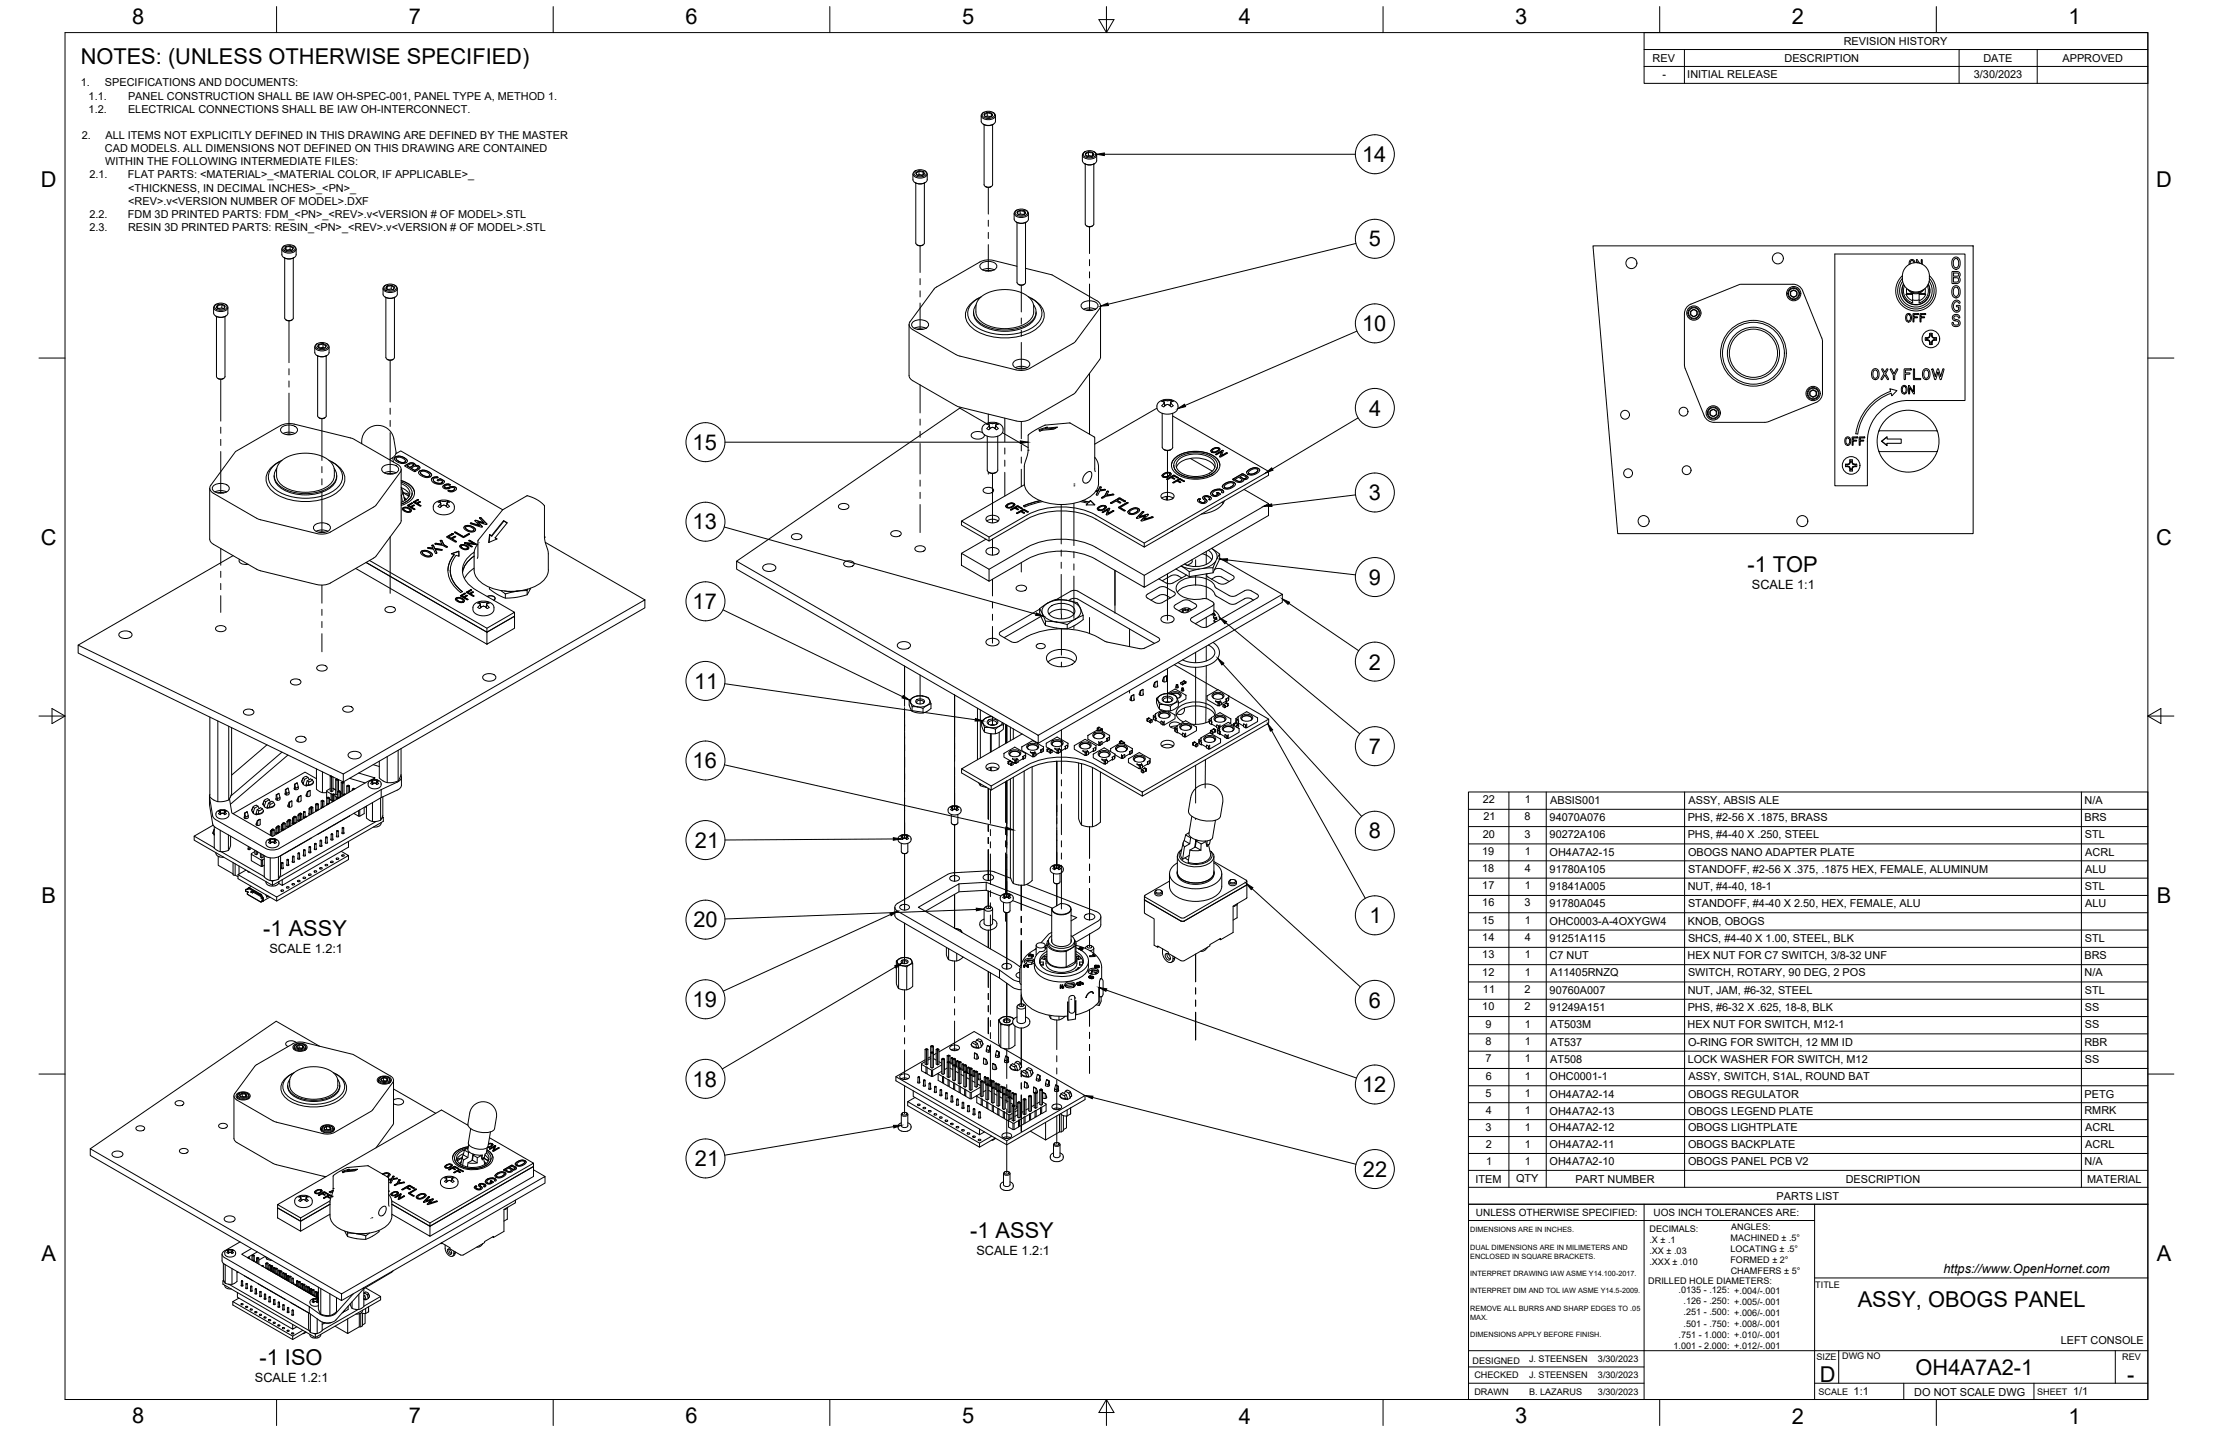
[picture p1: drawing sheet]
<svg xmlns="http://www.w3.org/2000/svg" width="864mm" height="559mm" viewBox="0 0 864 559" stroke-linecap="round" stroke-linejoin="round" font-family="sans-serif">
<defs><g id="words">
<g font-size="8.5">
<text x="51.6" y="9.4">8</text>
<text x="159.5" y="9.4">7</text>
<text x="267.5" y="9.4">6</text>
<text x="375.4" y="9.3">5</text>
<text x="483.4" y="9.4">4</text>
<text x="591.3" y="9.4">3</text>
<text x="699.3" y="9.4">2</text>
<text x="807.2" y="9.4">1</text>
<text x="31.5" y="25">NOTES: (UNLESS OTHERWISE SPECIFIED)</text>
<text x="531.5" y="63.2">14</text>
<text x="16" y="72.9">D</text>
<text x="841.4" y="72.9">D</text>
<text x="534.1" y="96.2">5</text>
<text x="531.5" y="129.2">10</text>
<text x="534.3" y="162.2">4</text>
<text x="270.3" y="175.6">15</text>
<text x="534.1" y="195.2">3</text>
<text x="270.3" y="206.6">13</text>
<text x="16" y="212.6">C</text>
<text x="841.4" y="212.6">C</text>
<text x="681.9" y="223.1">-1 TOP</text>
<text x="534.1" y="228.2">9</text>
<text x="270.3" y="237.7">17</text>
<text x="534.2" y="261.3">2</text>
<text x="270.9" y="268.8">11</text>
<text x="270.3" y="299.8">16</text>
<text x="534.1" y="294.2">7</text>
<text x="534.1" y="327.2">8</text>
<text x="271.2" y="330.9">21</text>
<text x="16.2" y="352.3">B</text>
<text x="841.7" y="352.3">B</text>
<text x="102.7" y="365.3">-1 ASSY</text>
<text x="270.6" y="361.9">20</text>
<text x="534.5" y="360.3">1</text>
<text x="270.3" y="393">19</text>
<text x="534.2" y="393.2">6</text>
<text x="270.3" y="424">18</text>
<text x="531.5" y="426.3">12</text>
<text x="271.2" y="455.1">21</text>
<text x="531.9" y="459.3">22</text>
<text x="378.6" y="483.2">-1 ASSY</text>
<text x="16.2" y="492">A</text>
<text x="841.7" y="492">A</text>
<text x="724.9" y="510">ASSY, OBOGS PANEL</text>
<text x="101.3" y="532.5">-1 ISO</text>
<text x="710.1" y="539.1">D</text>
<text x="747.6" y="536.7">OH4A7A2-1</text>
<text x="830.1" y="539.1">-</text>
<text x="51.6" y="555.5">8</text>
<text x="159.5" y="555.5">7</text>
<text x="267.5" y="555.5">6</text>
<text x="375.4" y="555.4">5</text>
<text x="483.4" y="555.5">4</text>
<text x="591.3" y="555.5">3</text>
<text x="699.3" y="555.5">2</text>
<text x="807.2" y="555.5">1</text>
</g>
<g font-size="5">
<text x="683.6" y="229.8">SCALE 1:1</text>
<text x="105.2" y="372">SCALE 1.2:1</text>
<text x="381" y="489.9">SCALE 1.2:1</text>
<text x="758.4" y="496.8">https://www.OpenHornet.com</text>
<text x="99.5" y="539.1">SCALE 1.2:1</text>
</g>
<g font-size="4.3">
<text x="719.5" y="17.6">REVISION HISTORY</text>
<text x="644.9" y="24.2">REV</text>
<text x="696.4" y="24.2">DESCRIPTION</text>
<text x="774" y="24.2">DATE</text>
<text x="804.9" y="24.2">APPROVED</text>
<text x="31.5" y="33.7">1.</text>
<text x="41" y="33.7">SPECIFICATIONS AND DOCUMENTS:</text>
<text x="648.7" y="30.2">-</text>
<text x="658.5" y="30.6">INITIAL RELEASE</text>
<text x="770.3" y="30.3">3/30/2023</text>
<text x="34.6" y="38.9">1.1.</text>
<text x="50" y="38.9">PANEL CONSTRUCTION SHALL BE IAW OH-SPEC-001, PANEL TYPE A, METHOD 1.</text>
<text x="34.6" y="44">1.2.</text>
<text x="50" y="44">ELECTRICAL CONNECTIONS SHALL BE IAW OH-INTERCONNECT.</text>
<text x="31.9" y="54.2">2.</text>
<text x="40.9" y="59.3">CAD MODELS. ALL DIMENSIONS NOT DEFINED ON THIS DRAWING ARE CONTAINED</text>
<text x="41.1" y="54.2">ALL ITEMS NOT EXPLICITLY DEFINED IN THIS DRAWING ARE DEFINED BY THE MASTER</text>
<text x="41.1" y="64.5">WITHIN THE FOLLOWING INTERMEDIATE FILES:</text>
<text x="34.9" y="69.6">2.1.</text>
<text x="49.9" y="69.6">FLAT PARTS: &lt;MATERIAL&gt;_&lt;MATERIAL COLOR, IF APPLICABLE&gt;_</text>
<text x="50.1" y="74.7">&lt;THICKNESS, IN DECIMAL INCHES&gt;_&lt;PN&gt;_</text>
<text x="50.1" y="79.9">&lt;REV&gt;.v&lt;VERSION NUMBER OF MODEL&gt;.DXF</text>
<text x="34.9" y="85">2.2.</text>
<text x="49.9" y="85">FDM 3D PRINTED PARTS: FDM_&lt;PN&gt;_&lt;REV&gt;.v&lt;VERSION # OF MODEL&gt;.STL</text>
<text x="34.9" y="90.1">2.3.</text>
<text x="50" y="90.1">RESIN 3D PRINTED PARTS: RESIN_&lt;PN&gt;_&lt;REV&gt;.v&lt;VERSION # OF MODEL&gt;.STL</text>
<text x="578.6" y="313.4">22</text>
<text x="595.1" y="313.4">1</text>
<text x="604.9" y="313.7">ABSIS001</text>
<text x="658.9" y="313.7">ASSY, ABSIS ALE</text>
<text x="813.5" y="313.7">N/A</text>
<text x="578.9" y="320.1">21</text>
<text x="594.9" y="320.1">8</text>
<text x="604.7" y="320.4">94070A076</text>
<text x="658.6" y="320.4">PHS, #2-56 X .1875, BRASS</text>
<text x="813.5" y="320.4">BRS</text>
<text x="578.6" y="326.9">20</text>
<text x="594.9" y="326.9">3</text>
<text x="604.7" y="327.1">90272A106</text>
<text x="658.6" y="327.2">PHS, #4-40 X .250, STEEL</text>
<text x="813.6" y="327.2">STL</text>
<text x="578.4" y="333.6">19</text>
<text x="595.1" y="333.6">1</text>
<text x="604.7" y="333.9">OH4A7A2-15</text>
<text x="658.7" y="333.9">OBOGS NANO ADAPTER PLATE</text>
<text x="813.8" y="333.9">ACRL</text>
<text x="578.4" y="340.2">18</text>
<text x="595" y="340.2">4</text>
<text x="604.7" y="340.5">91780A105</text>
<text x="658.7" y="340.5">STANDOFF, #2-56 X .375, .1875 HEX, FEMALE, ALUMINUM</text>
<text x="813.8" y="340.5">ALU</text>
<text x="578.4" y="347">17</text>
<text x="595.1" y="347">1</text>
<text x="604.7" y="347.2">91841A005</text>
<text x="658.6" y="347.3">NUT, #4-40, 18-1</text>
<text x="813.6" y="347.3">STL</text>
<text x="578.4" y="353.7">16</text>
<text x="594.9" y="353.7">3</text>
<text x="604.7" y="354">91780A045</text>
<text x="813.8" y="354">ALU</text>
<text x="658.7" y="354">STANDOFF, #4-40 X 2.50, HEX, FEMALE, ALU</text>
<text x="578.4" y="360.5">15</text>
<text x="595.1" y="360.5">1</text>
<text x="604.7" y="360.8">OHC0003-A-4OXYGW4</text>
<text x="658.6" y="360.8">KNOB, OBOGS</text>
<text x="578.4" y="367.2">14</text>
<text x="595" y="367.2">4</text>
<text x="604.7" y="367.5">91251A115</text>
<text x="658.7" y="367.5">SHCS, #4-40 X 1.00, STEEL, BLK</text>
<text x="813.6" y="367.5">STL</text>
<text x="578.4" y="374">13</text>
<text x="595.1" y="374">1</text>
<text x="604.7" y="374.3">C7 NUT</text>
<text x="658.6" y="374.3">HEX NUT FOR C7 SWITCH, 3/8-32 UNF</text>
<text x="813.5" y="374.3">BRS</text>
<text x="578.4" y="380.7">12</text>
<text x="595.1" y="380.7">1</text>
<text x="604.9" y="381">A11405RNZQ</text>
<text x="658.7" y="381">SWITCH, ROTARY, 90 DEG, 2 POS</text>
<text x="813.5" y="381">N/A</text>
<text x="578.7" y="387.5">11</text>
<text x="595" y="387.5">2</text>
<text x="604.7" y="387.8">90760A007</text>
<text x="658.6" y="387.8">NUT, JAM, #6-32, STEEL</text>
<text x="813.6" y="387.8">STL</text>
<text x="578.4" y="394.3">10</text>
<text x="595" y="394.3">2</text>
<text x="604.7" y="394.5">91249A151</text>
<text x="658.6" y="394.5">PHS, #6-32 X .625, 18-8, BLK</text>
<text x="813.6" y="394.5">SS</text>
<text x="579.8" y="401">9</text>
<text x="595.1" y="401">1</text>
<text x="604.9" y="401.3">AT503M</text>
<text x="658.6" y="401.3">HEX NUT FOR SWITCH, M12-1</text>
<text x="813.6" y="401.3">SS</text>
<text x="579.8" y="407.8">8</text>
<text x="595.1" y="407.8">1</text>
<text x="604.9" y="408">AT537</text>
<text x="658.7" y="408.1">O-RING FOR SWITCH, 12 MM ID</text>
<text x="813.4" y="408">RBR</text>
<text x="579.8" y="414.5">7</text>
<text x="595.1" y="414.5">1</text>
<text x="604.9" y="414.8">AT508</text>
<text x="658.6" y="414.8">LOCK WASHER FOR SWITCH, M12</text>
<text x="813.6" y="414.8">SS</text>
<text x="579.8" y="421.3">6</text>
<text x="595.1" y="421.3">1</text>
<text x="604.7" y="421.6">OHC0001-1</text>
<text x="658.9" y="421.6">ASSY, SWITCH, S1AL, ROUND BAT</text>
<text x="579.8" y="428">5</text>
<text x="595.1" y="428">1</text>
<text x="604.7" y="428.3">OH4A7A2-14</text>
<text x="658.7" y="428.3">OBOGS REGULATOR</text>
<text x="813.4" y="428.3">PETG</text>
<text x="579.8" y="434.6">4</text>
<text x="595.1" y="434.6">1</text>
<text x="604.7" y="434.9">OH4A7A2-13</text>
<text x="658.7" y="434.9">OBOGS LEGEND PLATE</text>
<text x="813.4" y="434.9">RMRK</text>
<text x="579.8" y="441.2">3</text>
<text x="595.1" y="441.2">1</text>
<text x="604.7" y="441.5">OH4A7A2-12</text>
<text x="658.7" y="441.5">OBOGS LIGHTPLATE</text>
<text x="813.8" y="441.5">ACRL</text>
<text x="579.8" y="447.8">2</text>
<text x="595.1" y="447.8">1</text>
<text x="604.7" y="448.1">OH4A7A2-11</text>
<text x="658.7" y="448.1">OBOGS BACKPLATE</text>
<text x="813.8" y="448.1">ACRL</text>
<text x="579.9" y="454.4">1</text>
<text x="595.1" y="454.4">1</text>
<text x="604.7" y="454.7">OH4A7A2-10</text>
<text x="658.7" y="454.7">OBOGS PANEL PCB V2</text>
<text x="813.5" y="454.7">N/A</text>
<text x="575.8" y="461.5">ITEM</text>
<text x="591.7" y="461.4">QTY</text>
<text x="614.8" y="461.5">PART NUMBER</text>
<text x="720.3" y="461.5">DESCRIPTION</text>
<text x="814.5" y="461.5">MATERIAL</text>
<text x="693.3" y="468.1">PARTS LIST</text>
<text x="804.2" y="524.4">LEFT CONSOLE</text>
<text x="723.4" y="544.5">1:1</text>
<text x="747" y="544.7">DO NOT SCALE DWG</text>
<text x="809" y="544.5">1/1</text>
</g>
<g font-size="3.9">
<text x="576" y="474.6">UNLESS OTHERWISE SPECIFIED:</text>
<text x="645.3" y="474.7">UOS INCH TOLERANCES ARE:</text>
</g>
<g font-size="3.5">
<text x="643.7" y="485">.X ± .1</text>
<text x="643.7" y="480.8">DECIMALS:</text>
<text x="675.3" y="484.3">MACHINED ± .5°</text>
<text x="675.6" y="480">ANGLES:</text>
<text x="643.7" y="489.3">.XX ± .03</text>
<text x="675.3" y="488.6">LOCATING ± .5°</text>
<text x="643.7" y="493.5">.XXX ± .010</text>
<text x="675.3" y="492.8">FORMED ± 2°</text>
<text x="675.4" y="497.1">CHAMFERS ± 5°</text>
<text x="643.2" y="501.1">DRILLED HOLE DIAMETERS:</text>
<text x="708.4" y="502.7">TITLE</text>
<text x="655" y="504.4">.0135 - .125: +.004/-.001</text>
<text x="657" y="508.8">.126 - .250: +.005/-.001</text>
<text x="657" y="513.2">.251 - .500: +.006/-.001</text>
<text x="657" y="517.7">.501 - .750: +.008/-.001</text>
<text x="653.1" y="526.5">1.001 - 2.000: +.012/-.001</text>
<text x="655" y="522.1">.751 - 1.000: +.010/-.001</text>
<text x="574.6" y="532.3">DESIGNED</text>
<text x="596.7" y="531.6">J. STEENSEN</text>
<text x="623.6" y="531.6">3/30/2023</text>
<text x="708.9" y="530.9">SIZE</text>
<text x="718.9" y="530.5">DWG NO</text>
<text x="828.2" y="530.9">REV</text>
<text x="575.4" y="537.9">CHECKED</text>
<text x="596.7" y="537.9">J. STEENSEN</text>
<text x="623.6" y="537.9">3/30/2023</text>
<text x="575.4" y="544.3">DRAWN</text>
<text x="596.7" y="544.3">B. LAZARUS</text>
<text x="623.6" y="544.3">3/30/2023</text>
<text x="709.6" y="544.2">SCALE</text>
<text x="795" y="544.2">SHEET</text>
</g>
<g font-size="2.8">
<text x="573.7" y="480.9">DIMENSIONS ARE IN INCHES.</text>
<text x="573.7" y="487.7">DUAL DIMENSIONS ARE IN MILIMETERS AND</text>
<text x="573.7" y="491.1">ENCLOSED IN SQUARE BRACKETS.</text>
<text x="573.7" y="497.9">INTERPRET DRAWING IAW ASME Y14.100-2017.</text>
<text x="573.7" y="504.7">INTERPRET DIM AND TOL IAW ASME Y14.5-2009.</text>
<text x="573.7" y="511.6">REMOVE ALL BURRS AND SHARP EDGES TO .05</text>
<text x="573.7" y="514.9">MAX.</text>
<text x="573.7" y="521.8">DIMENSIONS APPLY BEFORE FINISH.</text>
</g>
</g></defs>
<!-- layer: Visible -->
<g fill="none" stroke="#000" stroke-width=".39">
<path d="M382.9 45.1v2.2a3.2 3.2 0 0 0 4.8 1.2l.7-.8 .1-2.6M383.6 44.1a3 3 0 0 1 4.5 .7 2.83 2.83 0 0 1-4.9 0zM383.7 48.5a3.8 3.8 0 0 0 4 0M383.7 44a1.31 1.31 0 0 0-.8 1.4 1.31 1.31 0 0 0 1.3 1.1 3.3 3.3 0 0 0 4.3-1.4l-.8-1.1M384 43.8l-.3 .2M384 48.6v23.5a1.91 1.91 0 0 0 3.3 0v-23.5M385.3 43.9v1.4M385.3 43.9a.89 .89 0 0 0-1.1 .5 .89 .89 0 0 0 .3 1.1M385.3 43.9a1.4 1.4 0 0 1 2 1.2M386.8 44.2v1.3M387.3 45.1a2.19 2.19 0 0 1-2.8 .4M387.3 45.1l-.5 .5-1.5-.3-.6 .3"/>
<path d="M387.3 45.1l-.5-.9-1.5-.3-1.2 .7 .4 .9M387.4 43.8l.3 .2M423.1 59.5a3 3 0 0 1 4.5 .7 2.83 2.83 0 0 1-4.9 0zM423.4 59.2a1.34 1.34 0 0 0-1 1.4 1.34 1.34 0 0 0 1.3 1.2 3.3 3.3 0 0 0 4.3-1.3l-.4-.8-.7-.5M424.8 59.3v1.4M426.3 59.5v1.4M426.3 59.5a.89 .89 0 0 1 .4 1.1 .89 .89 0 0 1-1.1 .5l-1.6-.2M426.3 59.5a1.69 1.69 0 0 0-2.7 .9l.4 .5M356.3 67.9v2.2a3.2 3.2 0 0 0 4.7 1.2l.7-.8 .1-2.6M356.9 66.9a3 3 0 0 1 4.6 .7 2.83 2.83 0 0 1-4.9 0zM357.1 71.3l.2 .1M357.3 66.6a1.34 1.34 0 0 0-1 1.5 1.34 1.34 0 0 0 1.3 1.2 3.3 3.3 0 0 0 4.2-1.4l-.8-1.2"/>
<path d="M357.4 71.4v23.5a1.91 1.91 0 0 0 3.3 0v-23.5M358.6 66.7v1.4M358.6 66.7a.96 .96 0 0 0-1.2 .9 .96 .96 0 0 0 1.2 .9l1.3-.1 .7-.5M358.6 66.7l1.6 .2M360.2 67v1.3l-1.6-.2-.5 .3M360.2 66.9l.4 .5v.5M360.6 67.9l-.5 .4M360.6 67.9l-.4-.9-1.6-.3-1.1 .7 .4 .9M360.8 66.6l.2 .2M361 71.3l-1.9 .5-1.8-.4M384.5 72.8l1.2 .4 1.2-.4M422.4 60.5v2.2"/>
<path d="M423.2 63.9a3.9 3.9 0 0 0 3.9 0M423.5 64v23.5a1.91 1.91 0 0 0 3.3 0v-23.5M424 60.9l-.4-.9 1.2-.7 1.5 .2 .5 1-.5 .4-1.5-.2-.6 .3M428 60.5v2.2a3.2 3.2 0 0 1-4.8 1.2l-.8-1.2M110 97.2v2.2M110.7 96.2a3 3 0 0 1 4.5 .7 2.83 2.83 0 0 1-4.9 0zM111 95.9a1.34 1.34 0 0 0-1 1.4 1.34 1.34 0 0 0 1.3 1.2 3.3 3.3 0 0 0 4.3-1.3l-.4-.8-.7-.5M111.6 96.2v1.4M111.6 96.2a.89 .89 0 0 0-.3 1.1 .89 .89 0 0 0 1.1 .5l1.5-.2M111.7 97.6l1.5-.2 .5 .3M113.2 96l1.2 .6M113.2 96l-1.6 .2-.4 .9 .5 .5"/>
<path d="M113.2 96v1.4M113.2 96l-1.6 .2M114.4 96.6l-.5 1M114.4 96.6v.5l-.5 .5M115.6 97.2v2.2a3.2 3.2 0 0 1-4.8 1.1l-.8-1.1M357.9 95.6l.3 .2M358.2 95.8l.9 .1 .8-.1M360.2 95.6l-.3 .2M395.8 83.3v2.2M395.8 85.5a3.2 3.2 0 0 0 4.7 1.1l.8-1.1M396.4 82.3a3 3 0 0 1 4.6 .7 2.83 2.83 0 0 1-4.9 0zM396.6 86.7l.2 .1"/>
<path d="M396.8 82a1.34 1.34 0 0 0-1 1.4 1.34 1.34 0 0 0 1.3 1.2 3.3 3.3 0 0 0 4.2-1.3l-.3-.8-.7-.5M396.8 86.8l1.8 .4 1.7-.4M396.9 86.8v23.4a1.91 1.91 0 0 0 3.3 0v-23.4M397.4 83.7l-.5-.9 1.2-.7 1.6 .2 .4 .9-.5 .5-1.5-.2-.5 .3M398.1 82.1v1.4M398.1 82.1a.89 .89 0 0 0-1.1 .4 .89 .89 0 0 0 .4 1.2M398.1 82.1l1.6 .2M399.7 82.3v1.4M399.7 82.3a.89 .89 0 0 1 .4 1.1 .89 .89 0 0 1-1.1 .5l-1.6-.2M400.5 86.7l-.2 .1M401.3 83.3v2.2M424 88.1l1.2 .4 1.2-.4"/>
<path d="M621.6 95.9h148.4v112.3h-138.7zM716 99.1h50.8v57.2h-22.2a15.9 15.9 0 0 0-15.9 15.9v17.4h-12.7zM83.4 120v2.2M84 119a3 3 0 0 1 4.6 .7 2.83 2.83 0 0 1-4.9 0zM84.4 118.7a1.34 1.34 0 0 0-1 1.4 1.34 1.34 0 0 0 1.3 1.2 3.3 3.3 0 0 0 4.2-1.3l-.3-.8-.7-.5M85 119v1.4M85 119a.89 .89 0 0 0-.4 1.1 .89 .89 0 0 0 1.1 .5l1.6-.2M86.6 118.8l1.1 .6M86.6 118.8l-1.6 .2-.5 .9 .5 .5 1.6-.2 .5 .3M86.6 118.8v1.4M86.6 118.8l-1.6 .2M87.7 119.4l-.4 1"/>
<path d="M87.7 119.4v.5l-.4 .5M88.9 120v2.2M110.8 100.5a3.8 3.8 0 0 0 3.9 0M111.1 100.7v23.5a1.91 1.91 0 0 0 3.3 0v-23.5M149.5 114.8a3.2 3.2 0 0 0 4.7 1.1l.8-1.1M149.5 112.5v2.3M150.1 111.6a3 3 0 0 1 4.6 .7 2.83 2.83 0 0 1-4.9 0zM150.3 115.9l.3 .2v23.4M150.5 116l1.8 .5 1.7-.5M150.5 111.3l-.2 .1M151.1 111.6v1.3M151.1 111.6a.89 .89 0 0 0-.4 1.1 .89 .89 0 0 0 1.1 .5l1.6-.3"/>
<path d="M151.2 113l1.5-.2 .5 .3M152.7 111.4l1.2 .6M152.7 111.4l-1.6 .2-.4 .9 .5 .5M152.7 111.4v1.4M152.7 111.3l1.1 .7M152.7 111.3l-1.6 .3M153.8 112v.5l-.4 .4M153.9 112l-.5 .9M154 111.3a1.33 1.33 0 0 1 1 1.4 1.33 1.33 0 0 1-1.3 1.2 3.3 3.3 0 0 1-4.2-1.4l.8-1.1M154.2 115.9l-.3 .2v23.4a1.91 1.91 0 0 1-3.3 0M155 112.5v2.3M380.9 119a4.8 4.8 0 0 0 1.6 7.1 18.1 18.1 0 0 0 20-.7 4.6 4.6 0 0 0 .8-6.4"/>
<path d="M381.9 116.3a7.8 7.8 0 0 0-5.1 7.7 9.9 9.9 0 0 0 7 6.5 23.8 23.8 0 0 0 20.4-2 6.2 6.2 0 0 0 0-11l-1.8-1.2M382.5 116.2l2.3-1.6 3.3-1.2 3.6-.4 3.1 .2 2.9 .7 2.8 1.3 2.1 2.1 .8 2.3a6.2 6.2 0 0 1-4.4 7.3 16.8 16.8 0 0 1-16.6-1.9 5.9 5.9 0 0 1-1.6-5.4l.4-1.7zM382.9 102.9a4.6 4.6 0 0 1 5.9 .4 1.63 1.63 0 0 1-1.4 2.2 4.1 4.1 0 0 1-5-1.4zM383 115.8a7.4 7.4 0 0 0-5.3 7.4 10.7 10.7 0 0 0 8.6 6.7 21 21 0 0 0 18.2-3.3 5.7 5.7 0 0 0-.9-9.5l-2.3-1.3M383.4 105.3l1.9-.5 2.7 .5M384.5 105.7l1.4-.2 1 .2M396.9 103.9l-9.2-2.3a7.6 7.6 0 0 0-5.3 .7l-17.5 10.1-9.8 13.1-.3 1 .1 .9 1.3 1.2 17.6 10.1 22.7 5.6M397.4 110.9l1.2 .4 .8-.2M399.7 110.9l-.3 .2M400.2 104.7l10.3 2.6 17.6 10.1 .9 .7 .5 .9-.4 1.5-9.8 13.1-17.4 10.1a7.7 7.7 0 0 1-5.4 .6M422.3 118.3a4.6 4.6 0 0 1 6 .4 1.63 1.63 0 0 1-1.4 2.2 4.1 4.1 0 0 1-5-1.4zM429.5 119.4v19.8l-.2 .9-10 13.4-17.4 10.2a7.7 7.7 0 0 1-5.4 .6l-22.7-5.7-18.1-10.4-.7-.8-.2-.9v-19.9"/>
<path d="M701.1 113.9v1.4M701.1 115.3l-1.1 .7M701.1 113.9l-.5-.3a1.28 1.28 0 0 0-1.9 .8 1.28 1.28 0 0 0 1.3 1.6M701.2 113.9v1.4M701.2 115.3l-1.2 .7M701.2 113.9a1.37 1.37 0 0 0-2.4 0 1.37 1.37 0 0 0 1.2 2.1M703.5 113.5l7.4 18.4 .3 1.5M703.5 113.5l-1.3-1.7-1.8-.8-21.4-.1-19.1 7.8-1.7 1.2-.6 1.2-.3 1.3 .1 20.7 8 19.8 1.5 1.4 1.9 .5h20.3l20.2-8.1 1.4-1.4 .5-2v-19.9M742.4 108.7a7.1 7.1 0 0 0 .3 9.9 7.1 7.1 0 0 0 9.9 0 7.1 7.1 0 0 0 .3-9.9M742.4 107.6a7.9 7.9 0 0 0-.4 11.3 7.9 7.9 0 0 0 11.3 0 7.9 7.9 0 0 0-.4-11.3M742.5 109.8a6.4 6.4 0 0 0 5.2 10 6.4 6.4 0 0 0 5.1-10M742.8 110.8a5.5 5.5 0 0 0 4.9 8.2 5.5 5.5 0 0 0 4.8-8.2"/>
<path d="M742.9 111a5.4 5.4 0 0 0 4.8 7.9 5.4 5.4 0 0 0 4.7-7.9M743.2 111.5a4.9 4.9 0 0 0 3.2 6.7M743.8 114.9h2.6v3.3M743.8 114.9l1 1.5 1.6 .9M743.9 104a5.3 5.3 0 0 1 6.3-.9 5.3 5.3 0 0 1 2.7 5.7 5.4 5.4 0 0 1-6.3 5 5.4 5.4 0 0 1-4.2-6.9l.6-1.6zM744.1 112.6v1.9M744.1 114.5l-.3 .4M744.1 114.5h2.3v.4M744.5 112.9a3.7 3.7 0 0 0 6.3 0M744.9 113.2a4 4 0 0 0 5.5 0M746.4 114.4v.1M746.4 117l1.5 .2 1-.2"/>
<path d="M746.9 102.6l-.2-.7-.6-.3-.5 .4-.2 1M747.3 102.5l-.5-1-1-.2-.6 .6-.2 1.3M747.9 102.5v-1.1l.2-.1 1 1.4M748.3 102.6v-.4l.2 .4M748.9 114.4v.1M749.7 102.9v-1.4l.3-.2 .1 1.8M751.2 114.5l.3 .4M751.2 114.5h-2.3v.4M751.2 112.6v1.9M751.5 114.9h-2.6v3.3M751.5 114.9l-1 1.5-1.6 .9M752.1 111.5a4.9 4.9 0 0 1-3.2 6.7"/>
<path d="M761.8 106h2.4l.7 .7v.9a1.08 1.08 0 0 0 0 1.5 1.43 1.43 0 0 1-1.5 1.6l-1.7-.3zM762.1 112l1-.5a2.55 2.55 0 0 1 1.4 4.2l-1.4 .5-1-.6-.4-1.8zM762.1 100.9l1-.6a2.55 2.55 0 0 1 1.4 4.2l-1.4 .6-1-.7-.4-1.8zM762.3 108.4l1.7 .1 .3 .5-.1 .7-.4 .3-1.5 .1zM762.4 106.5l1.7 .1 .2 .8-.5 .4h-1.4zM762.4 117.6l1.4-.5 .8 .4 .3 .7a.43 .43 0 0 1-.5 .2 .43 .43 0 0 1-.3-.5h-1.1l-.7 1.3 .3 1.4 .9 .7 .6-.2 .2-.5v-.9h-.8v-.4l1.4 .1-.1 1.9-.7 .4-.7 .1-1-.5-.6-1v-1.4zM762.7 101.2l.9-.3 .6 .8v2l-.7 .8-.7-.2-.4-.7-.1-1.6zM762.7 112.3l.9-.2 .7 .9-.1 1.8-.7 .9-.7-.2-.4-.7-.1-1.6zM83.4 122.2a3.2 3.2 0 0 0 4.7 1.1l.8-1.1M84.2 123.3a3.8 3.8 0 0 0 3.9 0M84.5 123.5v23.4a1.91 1.91 0 0 0 3.3 0v-23.4M111.6 124.8l1.2 .4 1.2-.4"/>
<path d="M122.8 135.3l.1 2.3a3.2 3.2 0 0 0 4.7 1.1l.7-.7 .1-2.7M123.5 134.4a3 3 0 0 1 4.6 .7 2.83 2.83 0 0 1-4.9 0zM123.7 138.7a3.9 3.9 0 0 0 3.9 0M123.7 134.2a1.31 1.31 0 0 0-.8 1.5 1.31 1.31 0 0 0 1.3 1 3.3 3.3 0 0 0 4.2-1.4l-.8-1.1M123.9 134.1l-.2 .1M124 138.9v23.4a1.91 1.91 0 0 0 3.3 0v-23.4M124.5 134.4v1.3M124.5 134.4a.89 .89 0 0 0-.4 1.1 .89 .89 0 0 0 1.1 .5l1.6-.3M124.5 135.8l1.5-.2 .6 .2M126 134.2l1.2 .6M126 134.2l-1.5 .2-.5 .9 .5 .5M126 134.2v1.4"/>
<path d="M126.1 134.1l1.1 .7M126.1 134.1l-1.6 .3M127.2 134.8l-.4 .9M127.2 134.8v.5l-.4 .4M127.4 134.1l.2 .1M356.2 125.7a4.6 4.6 0 0 1 6 .4 1.63 1.63 0 0 1-1.4 2.2 4.1 4.1 0 0 1-5.1-1.4zM356.8 128.1l2.6-.5 2 .5M357.9 128.5l.9-.2 1.4 .2M379.9 121.8a6.1 6.1 0 0 0 4.1 5.7 18.5 18.5 0 0 0 18.1-1.2 5.1 5.1 0 0 0 2.2-4.5M422.9 120.7l2.6-.5 2 .5M424 121.1l1.4-.2 1 .2M662.2 121.5v1.4"/>
<path d="M662.2 122.9l-1.2 .6M662.2 121.5l-.5-.3a1.28 1.28 0 0 0-2 .7 1.28 1.28 0 0 0 1.3 1.6M662.2 121.5v1.3M662.2 122.8l-1.2 .7M662.2 121.5a1.37 1.37 0 0 0-2.4 0 1.37 1.37 0 0 0 1.2 2M744 122.6l1.2-.2 .6 .7v1.7l-.5 .8h-1l-.5-.7-.2-1.1zM744.4 122.9l.6-.1 .5 .6v1.1l-.6 .8-.6-.3-.2-.5zM746.5 122.5h2.2l-.1 .3h-1.7v.8l1.4 .2-1.4 .2-.1 1.7-.3-.1zM749.3 122.4l2.2 .1-.2 .3h-1.6v.8h1.2l.2 .3-1.4 .1-.2 1.7-.2-.2zM751.3 131.8l1 .2M751.3 131.8v.9M751.9 132.6l-.6 .1 1 .1"/>
<path d="M751.9 132.6l1 .2M751.9 131.9v.7M752.3 131.8h-1M752.3 132.8h.1M752.3 131.8h.1M752.3 132.8l.5 .2M752.4 131.9h-.1M752.8 133h.1M752.8 133l.2 .4M752.9 132.8l.3 .6M753 133.5v.9M753 133.4v.1"/>
<path d="M753 130.1v1l-.2 .5-.5 .2M753 130.1l.2 1M753.2 131.1l-.3 .6-.6 .3M753.2 133.5v.4M753.2 133.9l-.2 .5M753.2 133.4h.1M753.2 131.1h.1M753.2 130.7h.6M753.2 133.8h.6M753.8 133.5v.4M753.8 133.9l.2 .5M753.8 131.1h.1"/>
<path d="M753.8 131.1l.2 .6M753.8 133.4h.1M754 130.1l-.2 1M754 130.1h-1M754 134.4h-1M754 130.1l.2 1.5 .5 .2a.74 .74 0 0 1 .8 .1 .74 .74 0 0 1 .2 .8M754 133.4v.1M754 133.5v.9M754 131.7h.1M754.1 131.7l.6 .3 .9-.2M754.1 132.8l-.3 .6M754.6 132.6l-.5 .2"/>
<path d="M754.6 131.9h.1M754.7 132.6h.4M754.7 132.6h-.1M755.1 132.6l.5 .1M755.1 131.9v.7M755.7 132.7l-1 .1-.7 .6M762.2 123.1l1.3-.4 1 .4 .3 .7-.2 .3-.8-.8h-.9l-.4 .4 .2 .7 1.1 .4a1.35 1.35 0 0 1 1.1 1.4 1.35 1.35 0 0 1-1.4 1.2l-1-.1-.7-.7 .1-.8 1 1.1 1.1-.1 .4-.7-.5-.7-1.7-.6-.3-1zM85 147.6l1.2 .4 1.1-.4M151.1 140.2l1.2 .4 1.1-.4M395.7 141.1a4.6 4.6 0 0 1 6 .4 1.63 1.63 0 0 1-1.4 2.2 4.1 4.1 0 0 1-5.1-1.4zM396.3 143.5l2.6-.6 2 .6M397.4 143.9l1.4-.2 .9 .2"/>
<path d="M451.5 159.3l-24.3 14M452 157.2l.8-.7 1.4-.5h3l1.4 .7 .8 .7 .3 .8-.1 1.4-.7 1-1.5 .8-1.4 .2-2.3-.2-1.3-.7-.8-1-.1-1.5zM454.2 156.2l.1 .8M454.2 156.2l.8 .2M454.2 156.8v.1M454.2 156.2l-.8 .4 .7 .2M454.2 156.8l.2 .3M454.4 157.1l-1 1.2 .8 .5M454.4 157.1l.1 1.3M454.5 158v.2M454.5 158.2l.2 .1M454.5 158.2h.1"/>
<path d="M455 156.3v.1M455 156.3l.6 .1M455.5 156.4h.1M455.5 157.8h.1M455.6 157.8l-1.4 1M455.6 157.8l1.4 1M456.2 156.3l-.6 .1M456.2 156.3v.1M456.6 158.2l-.1 .1M456.7 158.2h.1M456.7 158l-.1 .2M456.8 157.1l.2 .4"/>
<path d="M456.8 157.1l-.2 1.3M457 156.8l-.2 .3M457 157.5l.8 .8-.8 .5M457 156.2l-.8 .2M457 156.2l-.1 .8M457 156.2l.8 .5-.8 .1M457 156.8v.1M706.3 152.9l.6-.3a1.28 1.28 0 0 1 1.9 .7 1.28 1.28 0 0 1-1.3 1.6 1.28 1.28 0 0 1-1.2-1.7zM730.8 144.4l.8-.5a2.26 2.26 0 0 1 1.3 3.7l-1.2 .5-1-.6-.3-1.9zM731.3 144.6l.7-.2 .6 .7 .2 1.2-.4 1a1.05 1.05 0 0 1-1.3 0 1.05 1.05 0 0 1-.2-1.3zM734.3 144h.5l.7 1.3 .8-1.3h.4l-.9 1.8 1.2 2-.1 .3-.4-.1-1-1.7-1 1.7h-.4l1.1-2.2zM737.7 144h.4l1 1.8 1-1.8h.5l-1.2 2.5-.2 1.6-.3-.1v-1.5z"/>
<path d="M738 153.5a19.9 19.9 0 0 0-13 15.9l-.8-.1a20.6 20.6 0 0 1 13.6-16.6l-.3-1 2.8 .7-2 2.1-.3-1M742.4 150.6l1.1-.1 .6 .7v1.8l-.6 .7-.8-.1-.6-.6-.1-1.5zM742.6 151l.8-.1 .4 .7-.1 1.3-.5 .4-.5-.1-.3-.6zM743.1 144l2.8 .1-.2 .3h-2.1v1.1h1.6l.2 .3-.3 .2h-1.5l-.2 2.1-.3-.2zM744.8 150.5h.4l1.5 2.3v-2.2l.4-.1-.1 3.2h-.3l-1.5-2.4v2.2l-.3 .2zM746.7 144l.4 .1v3.6h2.3v.4l-2.7-.1zM750.7 144.3l.8-.4a2.28 2.28 0 0 1 1.3 3.6l-.9 .6-.7-.1-.6-.5-.4-1.6zM751.1 144.7l.7-.3 .7 .6 .1 1.2-.3 1.1a1.06 1.06 0 0 1-1.3 0 1.06 1.06 0 0 1-.3-1.3zM754 144l.4 .1 .8 2.8 .9-2.9 .4 .1 .8 2.8 .8-2.8 .5-.1-1.2 4.1-.3-.1-.8-2.8-.8 2.8-.5 .1zM109.4 166.1l-17.5 10.1-9.7 13.2-.3 .9 .1 1 1.3 1.2 17.6 10.1 22.7 5.6a7.6 7.6 0 0 0 5.4-.6l17.4-10.2 10-13.6v-1.4l-1.3-1.2-16.8-9.7M109.4 166.1a7.7 7.7 0 0 1 5.4-.6l21.9 5.4M110 166.7a4.6 4.6 0 0 1 5.9 .4 1.63 1.63 0 0 1-1.4 2.3 4.1 4.1 0 0 1-5-1.4z"/>
<path d="M110.1 179.6a7.4 7.4 0 0 0-5.3 7.4 10.7 10.7 0 0 0 8.6 6.7 21 21 0 0 0 18.2-3.3 5.7 5.7 0 0 0-1-9.4l-2.3-1.4M110.5 169.2l2.6-.6 2 .6M111.6 169.6l1.4-.2 1 .2M124.4 163l1.2 .4 1.2-.4M136.7 170.9l1.6 .6M141.2 173.1a6.3 6.3 0 0 1 5.3-7 6.3 6.3 0 0 1 7.2 5.2l.9 5.6-.8 1.3-1.9 1.1M153.2 178.6l.3 1.7M154.1 178.5l1.2-.5 1.5 .2 1.6 .8 .5 1-.9 .8h-1.7l-2-1.1-.4-.7zM154.4 178.3l-.5 .7M154.4 178.3l1.1-.3 1.3 .2 1.4 .8 .8 .9M154.4 178.2v.1M154.5 177l1.9-1 39.8 22.9"/>
<path d="M154.6 179.1l.6 .8 1.4 .6 1.3-.1 .3-.5M154.6 179l.7-.6 1.4 .2 1.4 .9 .1 .4-.3 .5M154.6 179.1l.9 .8M155.5 178h.1M157.8 178.6v.1M158.2 179.9h.1M383.5 168.9a3.1 3.1 0 0 0-4.5 1 3.1 3.1 0 0 0 4.8 .7l.3-1.1M384.9 165.2l-10.4-5.9-87 59.7M385.3 170.2v13.3a2.36 2.36 0 0 0 4.1 0v-13.3M385.9 165.1l.8 .2M385.9 164.9l-1.3 .5-1 .8-.4 .9v1.1l.5 1 .7 .6 2.5 .7 2.8-.4 1.1-.8 .5-.7 .1-1.3-.3-1-1.1-.9-1.3-.5M386 165.9l-.1-.8-.8 .5 1 .4"/>
<path d="M386.1 166.1l-1 1.1 .8 .5 .8-.8M386.1 166.1h.1M386.1 166.1l.2 1.2M386.2 166.9l.2 .3M386.3 167.1h-.1M386.7 165.3h.1M386.8 166.9h1.1M386.8 165.3h1.1M386.8 166.9h-.1M387.9 166.9h.1M387.9 165.3h.1M388.4 167.1h.1"/>
<path d="M388.4 166.9l-.2 .3M388.5 166h.1M388.5 166.1l-.1 1.2M388.5 166.1l.3 .3M388.7 164.9h-2.8M388.7 165.8l-.2 .2M388.8 166.4v.1M388.8 165.1l-.9 .2M388.8 165.8l.8-.2-.8-.5-.2 .8M388.8 166.4l.8 .8-.3 .2-.5 .3-.9-.8M388.8 165.8h.1M391.2 168.8l10 5.8"/>
<path d="M401.2 175.7l-1.4 5.9-.1 6.9a7.9 7.9 0 0 0 5.5 6.5 21.9 21.9 0 0 0 21.3-2 6.2 6.2 0 0 0 2.2-4.5v-6.8l-.4-1.5-1.1-1.8M401.2 175.7h.1M401.2 169.9v5.8M401.2 169.9l2.1-1.6 4.5-2.4 9.6-.9 9.6 5.5 .2 .4M405.4 167.7l3.3-1.1-.8 .5 4.8-.4-1.5 .8-4.7 .4-.7 .5zM408 167.2l-2.4 .8M412 167.1l-3.9 .3-.2-.3M427.2 170.9v12.4l.2 .7M453.5 161.3l.1 13.2a2.36 2.36 0 0 0 4 0v-13.2M454.2 175.4l1.6 .4 1.2-.4M457.6 162.3l37.4 21.6-48.5 28-18.8-10.9a29.8 29.8 0 0 0-27 0l-14.7 8.6-10.8-6.3 24.6-14.2M458.3 179a13.5 13.5 0 0 1 16.6 0 3.9 3.9 0 0 1-1.6 6.4 13.9 13.9 0 0 1-15-1.3 3.5 3.5 0 0 1 0-5.1z"/>
<path d="M458.9 179.4a12.1 12.1 0 0 1 15.3 0 3.5 3.5 0 0 1-1.6 5.6 12.6 12.6 0 0 1-13.7-1.2 3.1 3.1 0 0 1 0-4.4zM459.8 179.6a10.8 10.8 0 0 1 13.6 0 3.2 3.2 0 0 1-1.4 5.1 11.2 11.2 0 0 1-12.2-1.2 2.8 2.8 0 0 1 0-3.9zM464.5 178.9l8.6 5M472.5 175.9h.1M472.7 175.6l2-1 .9 .2 .5 .5-.7 .8-1.4 .6-1.3-.4zM473 176l.4 .4 1-.1 .9-.5 .3-.5-.7 .8M473 176h.1M473.2 176.4h.6M473.4 175.1v.1M474.4 177.2l2.6-1.5 .4 .2-.7 1.9 1.9-1.1 .4 .1-2.7 1.6-.3-.2 .7-1.9-1.9 1.1zM474.8 174.6v.1M474.9 176l-1.1 .5"/>
<path d="M475.6 175.3l-.6-.4-1 .2-.9 .7 .1 .5M475.7 174.9h-1.8l-1.4 1.1M475.7 174.9l.4 .5M475.7 174.8v.1M476 178.2v.1M476.1 175.3h.1M476.7 176.3l-.7 1.9M476.9 175.8h.1M476.9 175.9l-2.5 1.4M477 175.7l.3 .2M477.3 175.8l.1 .1M479 176.8l-.5-.1-1.8 1.1"/>
<path d="M669.8 160.4v1.4M669.8 161.8l-1.2 .7M669.8 160.4l-.6-.3a1.28 1.28 0 0 0-1.9 .8 1.28 1.28 0 0 0 1.3 1.6M669.8 160.4a1.37 1.37 0 0 0-2.4 0 1.37 1.37 0 0 0 1.2 2.1M720.2 170.9l.1-.1a1.26 1.26 0 0 1 1.6 0 1.26 1.26 0 0 1 .3 1.5l-.3 1.1a1.24 1.24 0 0 1-1.6 .1 1.24 1.24 0 0 1-.4-1.6zM720.6 171.1l.6-.2 .5 .6v1.3l-.6 .6-.7-.6zM722.8 170.6l2.2 .1-.2 .2h-1.6v.8h1.2l.2 .3-1.4 .1-.2 1.7-.2-.1zM722.9 179.5h-1M725.6 170.6l2.2 .1-.3 .2h-1.6v.8l1.4 .3-1.4 .1-.2 1.7zM733.1 168.4l.4-.3h22.2l.4 .3M733.1 176l.4 .2h22.2l.4-.2M734.2 172.2l2.2-1.8v.9h5.5v1.7h-5.5v.9z"/>
<path d="M734.4 172.2l2 1.6M736.4 170.5l-2.2 1.7M756.1 168.4l-.7-1.6a12.1 12.1 0 0 0-12.1-6.6 12.1 12.1 0 0 0-10.4 9.1l-.3 4 .4 2.2 .8 2a12.1 12.1 0 0 0 11.7 6.7 12.1 12.1 0 0 0 10.6-8.2M756.1 168.4a12.1 12.1 0 0 1 0 7.6M81.8 190.5v19.9M83.3 189.5a4.6 4.6 0 0 1 6 .4 1.63 1.63 0 0 1-1.4 2.3 4.1 4.1 0 0 1-5.1-1.4zM83.9 192l2.6-.6 2 .6M85 192.4l1.4-.2 .9 .2M107 186.1a7 7 0 0 0 5.2 5.8 17.7 17.7 0 0 0 17.8-2.5 4.9 4.9 0 0 0 1.4-3.3M107 185.6v.5M107.9 185.6a6.9 6.9 0 0 0 5.6 5.6 16.5 16.5 0 0 0 15.4-2.3 4.6 4.6 0 0 0 1.6-3.3M107.9 185.6l.2-3.3 .5-1.1 1.3-1.5 1.5-1 2.2-1 4.9-.9 5.3 .6 2 .7 2.1 1.2 1.3 1.2 1 1.5 .3 3.6"/>
<path d="M108 182.8a4.8 4.8 0 0 0 1.6 7.2 18.1 18.1 0 0 0 20-.7 4.6 4.6 0 0 0 .8-6.5M109 180.2a7.8 7.8 0 0 0-5.1 7.6 9.9 9.9 0 0 0 7 6.5 23.8 23.8 0 0 0 20.4-1.9 6.2 6.2 0 0 0 0-11.1l-1.9-1.1M131.4 185.6v.5M149.4 182.1a4.6 4.6 0 0 1 6 .4 1.63 1.63 0 0 1-1.4 2.3 4.1 4.1 0 0 1-5.1-1.5zM150 184.5l2.6-.5 2 .5M151.1 184.9l.9-.2 1.4 .2M155.5 180l1.5 .5M156.5 190.2l.2 .7M156.5 193.3l.5 2.5M156.5 183.2l.1 19.9-.2 .8-10 13.4-17.4 10.2a7.6 7.6 0 0 1-5.4 .6l-22.7-5.6-17.6-10.1-1.2-1.1-.2-.9M156.6 187.5a6.2 6.2 0 0 1 5.2 4.9 5.9 5.9 0 0 1-5.2 4.8M156.6 187.6a6.3 6.3 0 0 1 5.2 4.8"/>
<path d="M156.6 188.1a4.9 4.9 0 0 1 4.2 4.9l-.6 1.3-1.1 1.1-2.5 1.2a5 5 0 0 0 4.2-4.1M156.6 188.7a3.7 3.7 0 0 1 2.8 5.2l-1.4 1.4-1.4 .7M156.6 190.3l1.9 1.1 1.3 1.8M156.7 190.9l-.2 .1M156.8 190.9l.4 1.2-.5 1.2M157.1 198.3l1-.4 .9 .1 1.2 .7 .3 .7-.6 .5h-1.3l-1.4-.8zM157.1 191.7l.8 3.6M157.2 192.2l.7 .2a1.71 1.71 0 0 1 1.7 1.2l.1-.1M157.3 192.4l2.2 1.4M157.4 198.2l-.4 .5M157.4 198.2l1.7-.1 1.2 .7 .3 .5M157.4 198.1v.1"/>
<path d="M157.5 198.6l.3-.4h.6l1.6 .8-.1 .6h-.9l-1-.4-.5-.6 .4 .6 1.1 .5h.8l.3-.5M157.7 194l.8 .9M157.8 194.4l.5 .7M157.9 180.3l-.9 .3M158 181.7l1.7-1 1.3-.1 .7 .3 .3 .6 1.5 .4 .4 .7-.4 .6-1.7 .8zM158.1 197.9v.1M159 197.2l1.9-.9-1.4 1 .8 .4 1.3-.6-1 .8 1.3 .9h-.5zM159.1 197.2l-.1 .1M159.8 198.4v.1M160.4 182.8l1.4-.8 1.2 .2 .1 .6-1.2 .8M160.4 182.7l1.5 .8M160.5 196.4l-1.4 .8"/>
<path d="M160.6 197.9l1.3 .8M160.8 192.4v.1M160.9 196.3h-.4M161.3 181.5l-1.4 1-1-.7M161.3 195.9l2-1-1.4 1 .7 .5 1.4-.6-1.1 .8 1.3 .8-.4 .1zM161.3 181.4l-1.4 1.1-1-.7 1.5-.8 .8 .2 .1 .4M161.4 195.9l-.1 .1M161.6 180.8l.4 .6M161.6 180.9l-1.6-.2-2 1.1M161.7 197.3l-.4-.1-1 .6-.8-.5M162 181.5l1.3 .4M162.9 195h.4"/>
<path d="M162.9 195.1l-1.5 .7M162.9 196.6l1.3 .8M163.2 182.6l-1.3 1-1.5-.8M163.3 194.9v.2M163.3 181.8l.6 .8M163.5 184l1.5-.6 1.3 .2 1.5 .8 .6 1.1-.9 .7h-1.8l-2.1-1.1-.2-.5zM163.9 183.8l-.5 .7M163.9 183.8l1-.3 1.6 .3 1.5 .9 .4 .7M163.9 183.7v.1M164 195.8l-1.4 .6-.7-.5M164.1 184.5l.7-.6 1.4 .2 1.4 .9 .1 .4-.3 .5M164.2 197.3v.1"/>
<path d="M165 185.5l1.5 .4M165 183.4v.1M167.3 184.1v.1M167.4 185.8l-.9 .2M167.7 185.3l-.4 .6h-1.2l-1.6-.7-.4-.7 .9 .9M168.4 187v.2M168.6 186.6l1-.5 1.3 .1-.1 .3-1.3 .1-.4 .4 .3 .8 .8 .6 1.5 .2 1-.4-.1-.4-.9-.5-1 .3 .9-.8 1.6 .8 .2 .6-1.4 .8-2.2-.3-1.3-1-.1-.7zM168.9 186.5l-.5 .5M169.1 187.1v.4M169.1 187.4l.7 .8 1.6 .5M170.3 186.1l.5 .1M170.3 186.1l-1.4 .3"/>
<path d="M170.6 187.5l1.2-.6 1.6 1M170.8 186.2l.1 .2M171 195.9l.8 .2M171.7 195.5l.2 .8M171.8 196.1h.1M171.8 196.8l-.8 .8a1.05 1.05 0 0 0 1.6-.3 1.52 1.52 0 0 1 2 .7l.8-.4-.7-.8M171.8 196.8h.1M171.8 196.1l.2 .3M172 196.4h.1M172 196.4l-.2 .4M172 196.4l.1 1.3M172.1 197.3v.1"/>
<path d="M172.1 197.4l.2 .1M172.1 197.4h.1M172.4 188.5l-1 .1M172.7 188l-.3 .4M173 189.6l1-.7h1.4l.3 .4h-1.4l-.8 .5v.3l.9 .3 2.6-.6 .9 .4 .2 .7-1.2 .9-1.4 .1-.6-.5 1.6 .1 .9-.6v-.4l-1-.3-2.6 .6-.8-.5zM173.2 189.4l-.4 .6M173.4 187.8v.2M173.5 189.9l.2 .4M173.6 189.1v.1M173.6 189.2l-.4 .2M173.7 190.3l.8 .1M174.3 197.4h.1"/>
<path d="M174.3 197.3l-.2 .2M174.4 196.4h.1M174.4 196.4l-.2 1.3M174.4 196.4l.2 .4M174.6 195.3l-2.3-.1-2.5 1-.7 1.2v1.2l.3 .8 1.5 1.1 1.8 .4 2.3-.3 1.4-.6 .9-1.3-.1-1.6-1.1-1.2-1.5-.6M174.6 196.1l-.2 .3M174.6 195.5l-.1 .8M174.6 195.5l.8 .4-.7 .2M174.6 196.8h.1M174.6 195.5l-1.4 .2-1.4-.2-.8 .4M174.7 196.1h-.1M174.9 191.3l1.6 .3"/>
<path d="M174.9 191.4l-.1 .1M175.1 188.9l.5 .2M175.1 189l-1.5 .1M175.6 190l2.1 .1 .4 .7M175.6 190.1l-1.1 .3M175.6 189l.1 .2M177.3 191.1l-.8 .4M177.4 190.8l-.1 .2M196.2 198.9l-9.7 12.1v6l-.2 .9M212.4 197.2l-3-2.3-3.7-1.5-9.5 5.5M212.4 197.2l.1 12.8 1.4 5.3 .1 7.1a7.9 7.9 0 0 1-5.4 6.5 21.9 21.9 0 0 1-21.3-2 6.2 6.2 0 0 1-2.3-4.5v-6.9l.5-1.6 1-1.6M327.4 197.1a2.71 2.71 0 0 1 3.9 .4 2.24 2.24 0 0 1-3.5 1 .86 .86 0 0 1-.4-1.4z"/>
<path d="M383.8 190.8a2.71 2.71 0 0 1 3.9 .4 2.24 2.24 0 0 1-3.5 1 .86 .86 0 0 1-.4-1.4zM385.9 184.3l1.6 .5 1.3-.5M392.7 197.1l1.1-.7 1-.2 .8 .2 .4 .5-.5 .8-1.5 .6-1.3-.3-.2-.5zM393.3 196.7v.1M394.4 198.9l2.6-1.5 1.9 1-.4 .1-1.4-.8-.7 .4 1 .8-1.4-.6-1.2 .8zM394.8 196.2v.1M395.5 197l-.4 .6-1.1 .5-.8-.1-.2-.4M395.5 197l-.6 .7-1.1 .4-.6-.1M395.5 196.9l-.4-.3-1.1 .1-1 .7 .2 .5M395.7 196.5l-1.6-.1-1.6 1.1M395.7 196.5l.3 .4M395.7 196.4v.1"/>
<path d="M396.4 198.1l1 .7M396.9 197.4l.4 .1M396.9 197.5l-2.5 1.5M397.3 197.4l1.5 1M398.7 199.5l1.1 .7M398.8 198.3l.1 .2M399.7 198.8l1.4 .9M399.7 198.9l-.5-.1-2.5 1.4M401.1 199.6l.1 .2M405.9 195.4l-6.5 2 .5 .4 3.8-1.3 3.2-.8M406 195.4l-6.6 2M421.5 195.7l3 .7"/>
<path d="M422.4 195.4l2.5 .6M422.5 195.4l2.4 .5M423.4 185.1l1.7-1.1 .7 .3 .3 .7-.7 2.4-.8 .9-.8 .3-.8-.3-.5-.8 .2-1.1zM424.5 196.4l-.6 .6M424.9 196l.6-.7 1.8 1.7h-3.5l.7-.6M425.5 195.4l-.6 .6M425.5 195.3v.1M425.5 195.4l1.7 1.6M427.8 191.4l.8-.1 .8-1.3 .4 .2-.5 1 2.1-.1-2.3 .5-.9 1.7-.4-.3 .6-1.3-.9 .2M427.8 193.1h.1M428.4 198.1l2-.9 1 .2 .4 .4-.7 .9-1.4 .6-1.2-.3-.3-.4zM428.4 191.7l-.6 1.3"/>
<path d="M428.6 191.4l-.9 .1M428.7 198.6l.3 .4h.9l1.1-.6 .2-.5-.6 .8-1.1 .4-.6-.2M429 197.7h.1M429.1 190.2l-.5 1.1M429.2 190.1h.5M429.2 190.1l-.1 .1M429.7 190.1v.1M430.1 199.9l2.6-1.6 .3 .2-.6 1.9 1.9-1.1 .4 .1-2.6 1.6-.4-.2 .7-1.9-1.9 1.1zM430.5 197.2v.1M430.9 190.9l.4 .2M430.9 191l-1.6 .2M431.2 197.9l-.5-.4-1 .2-.9 .7 .1 .5"/>
<path d="M431.3 191l.1 .2M431.4 197.5l-1.6-.1-1.6 1.1M431.4 197.5l.4 .4M431.4 197.4v.1M432 191.9l-.9 1.6-1.3 .8M432 191.9h.1M432 191.7l.6 .2-.7 1.3 2.3-.4 .5 .2-3.1 .7-1.3 .7-.5-.1 .2-.2a3.9 3.9 0 0 0 2-2.3zM432.1 191.7l.4 .1M432.1 191.8h-.1M432.4 198.9l-.7 1.9M432.5 191.7l.1 .2M432.7 198.3l.3 .1"/>
<path d="M432.7 198.4l-2.6 1.5M433 198.4v.1M433.4 196.2l3.4-1.9 2.4 1.3-.5 .2-1.8-1.1-.9 .6 1.3 .7-.1 .3-1.7-.8-1.6 1zM433.4 196.3h.1M434.2 199.3l.4 .1M434.2 199.4l-1.8 1M434.6 192.9v.2M434.6 193l-2.7 .2M434.7 199.4h.1M436 195.3l1.4 .9M436.5 198l3.3-1.9 .4 .1-3.1 1.9 1.9 1.1-.1 .2zM437.1 198.1l2 1.2"/>
<path d="M439 195.5l.2 .2M439 195.5l-1.8-1.1h-.6l-3.2 1.8M439.7 196.1l.4 .1M439.7 196.2l-3.2 1.9M440.1 196.1l.1 .2M440.1 199.7v.1M440.4 199.3l1.1-.7 1.4-.4 1.2 .2 .6 .6-.6 .9-2.1 .9-1.5-.4-.4-.5zM440.8 199.9l.4 .5h1.1l1.5-.7 .3-.7-.8 1M441.2 198.7v.1M443.1 198.2h.1M443.3 199.9l-1.5 .6M444.1 199l-.8-.5-1.3 .3-1.2 .9 .2 .6"/>
<path d="M444.2 198.5l-1-.3-1.1 .2-1.4 .7-.6 .8M444.2 198.5l.5 .5M444.2 198.4v.1M445.8 199.7l.6 .1-1.8 1.9 3.2-1.1 .4 .2-1.8 1.9 3.2-1 .4 .2-4.7 1.4 1.7-2-3 1-.5-.2zM445.8 199.7l.6 .1M445.8 199.7l-2.3 2.4M453.3 192.9a3.2 3.2 0 0 1 4.9 .7 3 3 0 0 1-5.2 0zM453.4 194.4a3.8 3.8 0 0 1 4.4 0M453.6 185.3l1.9-1 1 .1 .5 .5-.7 .9-1.5 .6-1.1-.3zM454 185.6l.2 .5h.9l1.1-.6 .3-.5-.6 .8M454.2 186l.5 .1M454.3 184.7v.1"/>
<path d="M455.2 193.7l.1 1.4M455.4 186.9l2.6-1.5 1.9 1-.4 .2-1.4-.8-.7 .4 1 .6-.1 .2-1.3-.6-1.2 .7zM455.4 187h.1M455.7 184.3v.1M455.9 185.7l-1.2 .4M456.5 185l-.5-.4-.9 .1-1.1 .8 .2 .4M456.7 184.6l-1.6-.2-1.6 1.1M456.7 184.6l.3 .4M456.7 184.5v.1M457 184.9v.1M457.1 181.6a6.3 6.3 0 0 1 5.5-4.9 13.3 13.3 0 0 1 12.5 2.6l.9 2.3M457.4 186.2l1 .7"/>
<path d="M457.7 188.3l2.6-1.5 1.9 1-.4 .1-1.4-.8-.7 .4 1 .8-1.3-.6-1.3 .7zM457.7 188.3v.1M457.8 185.5l.5 .1M457.8 185.6l-2.4 1.3M458 181.6a4.9 4.9 0 0 0 3.9 4.1 12.1 12.1 0 0 0 12.4-2l.7-1.4 .1-.7M458.3 185.5l1.4 .9M459.1 182.3a7.7 7.7 0 0 1 7.5-3.6 7.7 7.7 0 0 1 7.5 3.6M459.7 187.5l1.1 .7M459.7 186.3l.2 .2M460.2 186.8l.5 .1M460.2 186.9l-2.5 1.4M460.7 186.9l1.4 .8"/>
<path d="M462.1 187.7l.1 .2M467.5 194.9l.9-.3-.3 .9 1.5 .6 .7-.5-1-1.2 .5-.7 1.4-.3 1.2 .6 .3 .4-.1 .4-.5 .3-.3-.1 .2-.4-.2-.4-1-.4-.6 .2-.1 .4 .9 1.2-.4 .6-.9 .3-1.1-.1-.9-.5-.4-.5zM468 195.3l.1 .3M468.1 195.5l.9 .6M468.4 194.6l.1 .2M468.4 194.7h-.6l-.5 .6M469.8 193.7l-.5 .6M469.8 193.7l.8-.2 1.2 .2M470 194.3l.7 .8M470 196h-1M470.3 195.6l-.3 .3M470.3 195.6h.1"/>
<path d="M470.7 195l.3 .6M471.8 193.7l.4 .3M472 194.6l-.2 .3M472 194.5v.1M472.2 193.9l.1 .1M472.3 193.9l.4 .6M472.5 192.6l-.1 .1M472.8 191.9l1.5-.9 1.6-.2 1.3 .5 .3 .7-.6 .3-.2-.7-.8-.3-2 .4-.7 .7 .3 .8 .9 .1 1-.5-.6-.4 .2-.2 1.3 .6-1.2 .8-1.1 .2-1.4-.7-.1-.6zM473.2 192.7l.3 .6M473.4 191.5l-.9 1M473.5 193.2l.5 .2 .8-.1M474.8 193.2v.1"/>
<path d="M474.9 192.2l.4 .1M474.9 192.3l-.1 .1M475.3 192.2l1 .6M475.4 192.8l-.6 .5M476 190.9l1 .3M476 190.9l-2.6 .5M476.8 191.9v.3M476.8 191.9h.1M476.9 196l.4 .5M477 191.2l.5 .8M477 189.7v.1M477.3 189.3l1.5-1 1.2-.3 1.5 .2 .6 .7-.9 1.2-2.1 .8-1-.1-.9-.4-.2-.7z"/>
<path d="M477.8 195.4a10.1 10.1 0 0 1-9 5.2M478 190.4l.8 .1M478.2 188.6v.1M480.3 188h.1M480.5 189.9l-1.7 .7M481.1 187l3.8-2.2 2.1 1.4-.3 .7-1.3 .3-.3 .6-1 .4-1.5-.1zM481.2 187l-.1 .1M481.4 189l-.6 .8-1.5 .7h-1.2l-.4-.6M481.4 189l-.9 1M481.4 188.9l-.8-.5-1.4 .2-1.3 .9-.2 .5 .3 .3M481.6 188.3l-1.2-.3-1.4 .3-1.6 .9-.4 .7M481.6 188.3l.5 .6"/>
<path d="M481.6 188.3h.1M481.9 187.2l1.5 .7 1-.2 .3-.5M481.9 187.1l1.5-.9 1.2 .8-.2 .7-1 .2M481.9 187.2l1.5 .6M483.9 186l1.1-.6 1.3 .8-.2 .5M485.4 187.2h.1M485.5 191l9.5 5.5M486.1 186.6l-.7 .2M486.3 186.4l-.3 .4h-.6l-1.5-.8 1.5 .8M486.5 184.3h.1M486.7 183.8l1.4-.9 1.6-.4 1.4 .3 .5 .7-.3 .6-.8 .6-2.1 .7-1.6-.4-.3-.5zM487 186.4l-.3-.5-1.9-1-3.6 2"/>
<path d="M487.2 184.4l.4 .6h1.3l1.4-.7 .6-.8-1 1-1.6 .6M487.7 183.1v.1M489.7 182.5v.1M490.9 183.5l-.6-.5-.8-.1-1.5 .6-.8 1 .3 .4 .8 .1M491.1 182.9l-1.1-.3-1.5 .2-1.3 .7-.7 .9M491.1 182.9l.5 .6M491.1 182.8v.1M491.6 183.4v.1M495 183.9v1.6l-48.5 28M720.2 181.2l.6 .1M720.2 181.2a.74 .74 0 0 0 .2 .8 .74 .74 0 0 0 .8 .1l.4 .2M720.8 181.9l1 .3 .2 1"/>
<path d="M720.8 181.9l-.6 .2M720.8 181.3v.6M721.2 181.1h-1M721.6 180.9l-.4 .2M721.7 182.4h.1M721.7 180.9h-.1M721.7 182.4l.2 .4M721.9 182.8v1M721.9 182.8h.1M722 180.4v.1M722 180l-.1-.5-.2 1.4M722 180.5l-.2 .6-1 .2"/>
<path d="M722 180v.4M722 183.2l-.1 .6M722.1 180h.6M722.1 183.2h.6M722.7 180.4l.1-.9 .3 1.4 .5 .2M722.7 180.5l.3 .5 .5 .3M722.7 183.2l.1 .6M722.7 180.4v.1M722.9 183.8h-1M722.9 182.8l-.1 1M722.9 182.8h.1M723.1 180.9h.1"/>
<path d="M723.1 182.4l-.2 .4M723.1 182.3v.1M723.5 181.9l-.6 .3-.2 1M723.5 181.3h.1M723.5 181.9h.5M723.6 181.9l-.1 .1M723.6 182.1l-.5 .2M723.6 181.1h.1M723.6 182.1h.1M723.6 181.1h.9M724 181.9l.5 .2M724 181.3v.6"/>
<path d="M724.5 181.2l-1 .1M724.5 181.2v.9h-.9M91 216.8l-60.5 34.9M93.4 218.3a1.61 1.61 0 0 0 1.9 1.9h1.5M122.8 204.9a4.6 4.6 0 0 1 6 .4 1.63 1.63 0 0 1-1.4 2.2 4.1 4.1 0 0 1-5.1-1.4zM123.3 207.3l2.7-.5 1.9 .5M124.5 207.7l1.4-.2 .9 .2M164.3 215.2l.9-.4h1.2l1.8 .9 .5 .9-.8 .7h-1.7l-1.8-1.1-.2-.4zM164.6 215.1l-.4 .6M164.6 215.1l.9-.3 1.5 .3 1.4 .8 .3 .6M164.6 215v.1M164.8 215.8l.5 .6 1.4 .6h1l.4-.5"/>
<path d="M164.8 215.7l.6-.6 1.3 .2 1.3 .9-.2 .7M164.8 215.8l.8 .7M165.6 216.6l1.4 .4M165.6 214.8h.1M166.9 213.8l2.1 .1-.5-1 .5-.2 .7 1.3 2.9 .6-2.7-.2 .6 1.3-.4 .3-.9-1.7zM167 213.7l2 .2M167 213.8l-.1 .1M167.7 215.3v.1M167.8 216.9l-.8 .2M168.6 212.8h.5M168.6 212.9h-.1M169.1 212.7l.1 .3"/>
<path d="M169.2 212.9l.5 1.2M169.7 214l2.8 .5M169.8 212.1l2.7 .3-.7-1.4 .5-.2 1 1.8 1.3 .8-.5 .2-1.3-.7zM169.9 214.4l.6 1.4M170.3 212.1l-.5 .1M170.3 212.1l2.2 .3M170.3 212v.1M172.3 210.9l.1 .1M172.3 210.9l-.5 .2M172.4 211l.9 1.7M172.5 214.5l.1 .1M173.3 212.6l1.3 .8"/>
<path d="M174.3 209.5l2.5-1.3 .1 .3-1.8 1 .9 .6 1.7-.8 .1 .3-1.4 .7 1.7 1.1-.6 .1zM174.5 209.4l-.2 .2M175.1 209.5l.9 .6M176.2 216.1l2.8-1 .1 2M176.4 208.3l.6 .1M176.4 208.4l-1.9 1M176.4 210.3l1.7 1.1M177.2 216.5l-1.1-.4 2.9-1 .1 2-1.1-.4a9 9 0 0 0 1.3 13.2l1.2 1M177.2 216.5h.1M177.4 207.7l.5-.1 3 1.8 1.9-1.1 .4 .2-2.4 1.3zM177.5 207.6l.4 .2M177.5 207.7l-.1 .1"/>
<path d="M177.8 209.5l-.4-.2-1.4 .8M177.9 207.7v.1M177.9 207.8l3 1.7M179.6 212.8l.8-.3 1 .1 1.2 .7 .3 .7-.8 .5-1.2-.1-1.4-.8zM179.7 212.8l-.3 .5M179.7 212.8l1.8-.1 1 .6 .4 .6M179.7 212.7v.1M179.9 213.2l.5-.4 1.1 .2 .9 .6-.2 .6M180.5 213.9l-.6-.7 .3 .6 1.1 .5 .9-.1 .3-.3M180.5 213.9l1.1 .3M180.5 212.5v.1M181.2 205.5l.9-.4h1.3l1.8 1 .4 .8-.8 .6h-1.6l-1.8-.9-.4-.5z"/>
<path d="M181.3 211.8l3.6 .3-1.9-1.1 .2-.2 2.7 1.6-3.6-.3 2 1.2-.4 .1zM181.4 211.9h.1M181.4 211.8h.3M181.5 205.4l-.5 .6M181.5 205.4l1-.3 1.2 .2 1.3 .7 .6 .8M181.5 205.3v.1M181.7 206l.6-.6 1.4 .2 1.2 .9-.2 .7M181.7 211.8l3.2 .3M181.7 211.8h.1M182.2 213h.1M182.2 214.1l-.6 .2M182.3 212.1l1.9 1.2"/>
<path d="M182.5 206.9l1.3 .4M182.5 205v.1M182.5 213.8v.1M182.8 208.3l.3 .1M182.8 208.4l-1.9 1M182.9 211l.5-.1 2.4 1.4M183.1 208.3l.1 .2M183.5 204.2l.5-.1 3.1 1-1.8-1.9 .4-.2 3.1 1-1.7-1.8 .4-.2 2.5 2.6-.5 .1-3-1 1.7 1.8-.4 .2zM183.6 204.1l3.5 1M183.6 204.2l-.1 .1M184.2 213.2l.1 .1M184.6 205.6v.1"/>
<path d="M184.7 207.1l-.9 .2M185 206.7l-.5 .6h-1l-1.4-.7-.4-.6 .8 .8M185 217a9.6 9.6 0 0 0-4.5 6.4M185.1 215.4a8.2 8.2 0 0 0-4.3 9.2 10.9 10.9 0 0 0 5.2 5.8l14.8 8.5-10.8 6.3-45.8-26.5M185.8 212.3l.1 .1M185.8 203.1l3 .9M185.8 203.1l-.5 .1M186.5 203.7l1.6 1.8M186.9 211.8h.1M187.2 202l.4 .1M187.2 202.1l-.1 .1M187.6 202l2.3 2.4"/>
<path d="M188.1 205.4l.1 .2M189.9 204.4l.1 .2M191.1 208.6l.7 .4 4.7-5.8 1.5 .8-4.8 5.8 .8 .5-3.3 1.4zM191.1 208.6l-.2 3M191.2 208.8l.7 .4-.1-.2M193.2 209.8l.7 .5M196.5 203.2l.1 .1-4.7 5.9M196.6 203.3l1.3 .8M212.5 209.6h.1M212.8 211.6l38.9 22.5M287.5 219l117.7 67.9v3.1l-117.7-67.9zM309 208.9a2.71 2.71 0 0 1 3.9 .3 2.24 2.24 0 0 1-3.5 1.1 .86 .86 0 0 1-.4-1.4z"/>
<path d="M329.4 219.5a2.71 2.71 0 0 1 3.9 .3 2.24 2.24 0 0 1-3.5 1.1 .86 .86 0 0 1-.4-1.4zM347.8 207.7a2.71 2.71 0 0 1 3.9 .4 2.24 2.24 0 0 1-3.5 1 .86 .86 0 0 1-.4-1.4zM357.2 213.6a2.71 2.71 0 0 1 3.9 .4 2.24 2.24 0 0 1-3.5 1 .86 .86 0 0 1-.4-1.4zM375.2 215.9l10.8 6.2v4.7l-10.8-6.2zM375.2 203.3v1.6l10.8 6.2v-1.5M384.7 210.4l-9.5 5.5M385.1 214.4a3.2 3.2 0 0 1 4.8 .7 3 3 0 0 1-5.2 0zM385.1 201.8a3.2 3.2 0 0 1 4.8 .8 3 3 0 0 1-5.2 0zM385.1 203.3a3.8 3.8 0 0 1 4.4 0M386 211.1l14.7-8.5a29.8 29.8 0 0 1 27 0l18.8 10.9v-1.6M396.7 200.2l2.7-1.5 1.8 1-.4 .2-1.4-.8-.7 .4 1 .8-1.3-.6-1.3 .7zM396.7 200.3h.1"/>
<path d="M400.7 218.3l-14.7 8.5M400.7 218.3a29.8 29.8 0 0 1 27 0M427.7 218.3l18.8 10.9v-4.7l-18.8-10.9a29.8 29.8 0 0 0-27 0l-14.7 8.5M431.7 200.8v.1M441 200.3l.8 .1M443.5 202.1v.1M447 201.3l-1.7 1.9M448.2 200.9l-.4-.2-3.2 1M449.9 201.7l.1 .2M449.9 201.8l-3.5 .9M457.8 207l-.9 .5M465 218.5l.3 .5-.3 .6-1.6 1"/>
<path d="M469.2 216.1l2 .8 1.7 1.5M471.5 214.7a2.81 2.81 0 0 1 1.7 2.7 2.81 2.81 0 0 1-1.9 2.6 10.4 10.4 0 0 1-9.1 .1M474.4 219a7.7 7.7 0 0 1-4.8 2.8M476 216.2l-3.2-2.2 1.7 1.6 .4 1.2v1.3M476 217.8l24.4 14.1M138.8 221.8l51.2 29.6M150.4 237.3a2.71 2.71 0 0 1 3.9 .4 2.24 2.24 0 0 1-3.5 1 .86 .86 0 0 1-.4-1.4zM174.8 222.6a10 10 0 0 1 2.4-6.2 9.3 9.3 0 0 0 1.4 13.9l1.1 .9 .7-.3M175.7 222.6a10.5 10.5 0 0 0 4.7 8.3M177.8 233.5l.9-.4 .9 .1 1.2 .6 .5 .7-.7 .6h-1.3l-1.4-.9zM178.1 233.4l-.4 .5M178.1 233.4l1.7-.1 1.1 .6 .4 .6"/>
<path d="M178.1 233.3v.1M178.2 233.8l.5-.4 1 .2 1 .7-.1 .5M178.8 234.6l1.1 .3M178.8 233.1v.1M179.7 232.5l2-1-1.4 1 .7 .4 1.3-.6 .1 .2-1.1 .6 1.3 .9-.4 .1zM179.8 232.5h-.1M180.3 232.5l.7 .5M180.5 233.6v.1M180.6 234.8l-.7 .2M180.8 234.5l-.3 .4h-.8l-1.2-.6-.3-.5 .6 .7M181.2 231.6l-1.4 .8M181.3 233.1l1.3 .8"/>
<path d="M181.6 231.5h-.4M182 231.1l2-.9-1.4 1 .7 .4 1.4-.6-1.1 .8 1.3 .8-.4 .1zM182.1 231.1l-.1 .1M182.4 232.5l-1.4 .4M183.6 230.2h.4M183.6 230.3l-1.5 .7M183.6 231.8l1.2 .7M184 230.2v.1M184.7 231.1l-.3-.1-1.1 .6-.7-.4M184.8 232.5l.1 .1M184.9 232.5v.1M185 221.7a11.2 11.2 0 0 0-3.8 4"/>
<path d="M186.4 235.4l.8 .1M187.2 236.2l-.8 .8 .3 .2 .5 .3 .9-.8M187.2 234.9l.2 .8M187.2 234.9l.9 .1M187.2 235.5l.1 .1M187.2 234.9l-.8 .5M187.2 235.5l.3 .3M187.2 236.2h.1M187.3 234.7l-1.8 .7-.7 .9-.2 1.8 .7 1.1 1.4 .8 2.4 .3 2-.5 1.3-.9 .3-.8 .1-1.2-.8-1.3-1.9-.9h-2.8M187.4 235.8l-.2 .4M187.5 235.8v.1M187.5 235.8l.1 1.3"/>
<path d="M187.6 236.7v.2M187.6 236.9l.2 .1M187.6 236.8v.1M188.1 235v.1M188.1 236.7h.1M188.1 235.1h1.1M188.6 236.5h.1M188.6 236.5l-.5 .2M188.7 236.5l.5 .2M189.2 236.7h.1M189.3 235l-.1 .1M189.7 236.8v.1"/>
<path d="M189.8 236.7l-.3 .3M189.9 235.8v.1M189.9 235.8l-.2 1.3M189.9 235.8l.2 .4M190.1 236.2h.1M190.1 234.9l-.8 .1M190.1 235.5l-.2 .3M190.1 236.2l.8 .8-.8 .5-.8-.8M190.1 235.5v.1M190.2 232.8a1.97 1.97 0 0 1 3 .9l-.5 .5M190.9 235.4l-.8 .1M190.9 235.4l-.8-.5-.2 .8"/>
<path d="M191 229.2v.6l1.6 1.2 4.6 2.4 3.5-.2 3.9-.8a3.2 3.2 0 0 0 2.3-2.5l.2-.3M195.4 230.4l1.8 1.4M196.9 230.6l2.6 .3 2-.2M197.2 231.8v1.6M200.8 238.9v1.6l-10.8 6.2-47.1-27.2 47.1 27.2v-1.5M201.5 230.8l-4.3 1M202.1 230.6l-.6 .1M205.7 230.5v1.6M205.9 229.9a1.08 1.08 0 0 1-1.5 .6l-2.9 .3M297.9 220.8a3.2 3.2 0 0 1 4.9 .7 3 3 0 0 1-5.2 0zM396.7 229a2.71 2.71 0 0 1 3.9 .4 2.24 2.24 0 0 1-3.5 1 .86 .86 0 0 1-.4-1.4zM405.7 237.5l1.1 2.1"/>
<path d="M405.7 237.5v1.6l2 4.5a5.9 5.9 0 0 0 3.8 1.3l4 .5 1.8-.4 2.7-1.3 2.7-1.9v-1.6M405.7 237.7l-15.2 8.8-.5 .6 .5 .9M406.8 239.6l.8 1.7a1.13 1.13 0 0 0 .5 1.1 1.13 1.13 0 0 0 1.2 0l2.9 .3M406.9 239.6a7 7 0 0 0 5.3 3.1M409.4 239.6a7.2 7.2 0 0 1 9.7 0M409.8 236.8a7.4 7.4 0 0 1 9.3 .5 2.42 2.42 0 0 1-1.9 3.7 7.4 7.4 0 0 1-7.9-1.4 1.98 1.98 0 0 1 .5-2.8zM416.2 234.2l3.1 .7a2.98 2.98 0 0 1 2.3 2.4M416.2 234.2l-4.4-.2-3.4 1.6-2.7 1.9M416.2 234.2a7 7 0 0 1 5.4 3.1M416.2 234.2a9.9 9.9 0 0 0-9 2.6l-.6 1.7 .3 1.1M417.9 233.8l-1 .6M417.9 230.7l-5.6 3.2"/>
<path d="M417.9 233.8l1.4-.3 1.3 .3 29.9 17.3M417.9 230.7l1.4-.3 1.3 .3 31.4 18.1a.83 .83 0 0 1 .5 .8 .83 .83 0 0 1-.6 .8M421.6 237.3l.7 1.8a.75 .75 0 0 1 .3 1 .75 .75 0 0 1-.8 .4l-2.2 1.1M421.6 237.3a3.3 3.3 0 0 1-2 4.3M446.5 224.5l48.5-28v4.7l-48.5 28M455.1 232.3l1.6 1M455.1 229.2l3 1.8M455.1 232.3l-.9-.3-1.4 .1-3.6 2.1M455.1 229.2l-.9-.3-1.4 .1-5.3 3.1a.78 .78 0 0 0 .3 1.3l3.4 1.9 1.5 .1 5.4-2.9M458.1 231l.5 .6-.5 .9M459.4 231.1a10.5 10.5 0 0 1 14.1-.3l.9 1.6 5.3 3.1 1.3 .3 1.4-.3M461.2 225.5l-1.9-1-1.4-.1-4.3 2.2"/>
<path d="M461.5 238.7v.3M461.5 238.7l-.5 .2M461.5 234.4l-3.1 1.9a.81 .81 0 0 0 .3 1.3l2.6 1.4h1.9l3.6-2.1 .2-.6-.6-.6M461.5 237.5l-1.4 .8M461.5 237.5l1.8-.3 1.8 .8M461.5 234.4l.9-.3 1.4 .1 2.6 1.5M461.7 238.5l-.1 .6M462.4 237.6l.3 .2M462.4 237.6v.5M462.4 238.1l.3 .2M462.5 237.6l-1.2 .4 .4 .4-.2 .3M462.5 238.1l-.8 .3"/>
<path d="M462.5 224.7l-5.6 3.1-1.4-.1-3.3-1.8M462.7 237.8l.8 .1v.5l-.8-.1M462.9 220.4l.4 .2M463 224.4l-.5 .3M463.8 237.3l.1 .4-.4 .2M463.9 237.6v.6l-.4 .2M464.1 223.1l3.9-1.1 5.4-.4v1.9M464.4 237.6l-.5 .1M468 222.1a13.1 13.1 0 0 1-7.1-1.2l3.2 2.2v1.9M471.1 223.9l-.2 .5 .2 .6 4.6 2.7M473.4 221.6l2.6-5.4v2l-2.6 5.3-9.3 1.5-5.2-3M473.7 235.6l-.1 3.5-7.1 4.3"/>
<path d="M473.7 238.1l1.6 1.4 .8 2.2M473.7 239.3l.7 .8-.5 .1a.43 .43 0 0 0-.3 .6 .43 .43 0 0 0 .7 .1h.4M473.7 239.8l.3 .3M473.8 239.3l-.6 .2M473.8 239.8h-1.2M473.8 239.3v.5M474.1 225.2l-1.3 .8M474.1 222.1h-.1M474.1 225.2l1.4-.3 1.3 .3M474.1 222.1l.9-.3 1.4 .1 5 3v.9l-3 1.9M474.7 229.5l-.3-.2a6.5 6.5 0 0 0-6.4-4.1 9.5 9.5 0 0 0-8.6 2.8 3.3 3.3 0 0 0 2.1 4.8 13.8 13.8 0 0 0 8.8 .8l1.2 .3 2 1.2v1l-8.4 4.9M474.7 229.5l5.4 3.1 1.4 .1 .9-.3"/>
<path d="M475.7 227.6l1.3 .4 1.4-.4M476.8 225.2l2.9 1.7M485.6 233.7l1.8-.3 1.8 .8M485.6 230.5l.9-.2 1.4 .1 3 1.7 .2 .7-.6 .6-19.7 11.3h-1.9l-3.8-2.1M485.6 233.7l-3.2 1.8M485.6 230.6l-3.2 1.8M46.7 246.9a3.2 3.2 0 0 1 4.8 .8 3 3 0 0 1-5.1 0zM84.3 244.8a2.71 2.71 0 0 1 3.9 .3 2.24 2.24 0 0 1-3.5 1.1 .86 .86 0 0 1-.4-1.4zM190 246.7l10.8-6.2v4.7l-10.8 6.2zM350.5 251.1a3.2 3.2 0 0 1 4.8 .8 3 3 0 0 1-5.2 0zM385.1 249.8a3.2 3.2 0 0 1 4.8 .8 3 3 0 0 1-5.2 0zM390.5 248.1l4.5 2.5h1.9a32.3 32.3 0 0 1 35-.1l12.9 2.6"/>
<path d="M404.5 251.7a2.34 2.34 0 0 1 3.4 .3 1.91 1.91 0 0 1-1.8 1.2 1.91 1.91 0 0 1-1.7-1.2zM406.2 240.5l-14.3 8.3M408 242.4v1.7M409 258.4a8.3 8.3 0 0 1 10.4 0M409.4 254.9a8.4 8.4 0 0 1 10.2 .5 2.7 2.7 0 0 1-2 4.2 7.8 7.8 0 0 1-9.1-1.9 2.26 2.26 0 0 1 .9-2.8zM416.5 243.7v1.7M419.6 241.6l-2 1.3a1.73 1.73 0 0 1-2.5 .4l-2.9-.6M419.6 241.6a11.7 11.7 0 0 1-7.4 1.1M451.8 250.4l-5.5 2.6-1.5 .1M453.3 240.9a3.2 3.2 0 0 1 4.9 .7 3 3 0 0 1-5.2 0zM458.3 259.4l16.9 9.8M465.1 241l-.5 .6 .5 1"/>
<path d="M471.5 251.7l1.8 1.3 .8 1.4-.5 1.5-1.5 1.4-1.9 .8-3.2 .5-2.9-.2-2.6-.9M473.3 243.3h.1M473.4 250.7l2 2 .5 2.3-.9 2.1-2.1 1.8-3.3 1.2-3.6 .3-3.3-.5-3-1.3M473.5 240.5l.1 .6M473.6 241l.7 .4M473.8 242.1v.6M473.8 242.6l.2 .3M473.8 242.1h.1M473.8 242.1l.5 .4M474.3 242.5h.4M474.7 240.9v.5M474.7 241.4h-.4"/>
<path d="M474.7 240.9l.2 .8M474.7 241.4l.1 .3M474.9 241.7l-.8 .1-.3 .3M81.9 279.8v31.2l1.5 1.2 1.6 .6h2.2l2.1-.6 1.1-2.5v-25.7M95.2 277.4a2.71 2.71 0 0 1 3.9 .3 2.24 2.24 0 0 1-3.5 1 .86 .86 0 0 1-.4-1.3zM113.5 265.6a2.71 2.71 0 0 1 3.9 .3 2.24 2.24 0 0 1-3.5 1.1 .86 .86 0 0 1-.4-1.4zM123.8 260.1a2.71 2.71 0 0 1 3.9 .4 2.24 2.24 0 0 1-3.5 1 .86 .86 0 0 1-.4-1.4zM133.9 276.2a2.71 2.71 0 0 1 3.9 .3 2.24 2.24 0 0 1-3.5 1.1 .86 .86 0 0 1-.4-1.4zM188.7 263.6a3.2 3.2 0 0 1 4.8 .7 3 3 0 0 1-5.2 0zM354.8 273.3v1.8l1.1 2.4 2.6 .7h1.8l2.2-1.1 .8-.7v-1.7M355.9 275.8v1.8M356.4 272.2a1.73 1.73 0 0 0-1.1 1.8 1.73 1.73 0 0 0 1.6 1.5l1.2 .3"/>
<path d="M356.4 272.2l-.6 .3a.82 .82 0 0 0-.7 1.2l.5 1.1a1.02 1.02 0 0 0 .4 1 1.02 1.02 0 0 0 1.2 0h.9M357.5 273.3a2.05 2.05 0 0 1 3.3 .6 1.98 1.98 0 0 1-3.5-.3zM358 274.5l-.3-.3a1.36 1.36 0 0 1 1.4-1 1.36 1.36 0 0 1 1.3 1l-.3 .3M360 271.6l2.2 .6 .5 1M360 271.6l-2.1-.1-1.5 .7M360 271.6l1.8 .6 1 .9M360 271.6h-1.9l-1.7 .6M360.2 276.5v1.7M361.7 275.3l-.4 .3a1.57 1.57 0 0 1-2.5 .4l-.7-.2M361.8 275.3l-1.8 .5h-1.9M362.7 273.2l.6 1.5M362.8 273.1v1.2l-1 1"/>
<path d="M363.3 274.7l-1.6 .6M381.4 276.4v20.1M382.6 277v18.8M386.8 279.5v.1M441 273.2l.4-1.6 .2 1.9M441.1 272.8v.4M441.1 273.2l.3 .2M441.4 271.6l1.1-.5v2.2M442.5 271.1l-.9 .6M442.5 272.7v.6l-.9 .1M444.6 270.7v.4l.4-1.6 .1 1.9M444.7 271.1l.3 .2"/>
<path d="M445 269.5l1.1-.4v2.1M446.1 269.1l-1 .5M446.1 270.7v.5l-.9 .2M450.2 267.9l.4 .2M450.3 279.8l.9 .4-.1 .9M450.3 279.8l-.1 1M450.6 266.3l1.1-.5v2.2M451 278.8l-.9 .5 .1 1.2M451 279.5v.1M451.3 272.5l1.2 2.5v1.7l-1.2-2.4v-1.8l2.5-1.6 2.5-.2 2.3 .6 1.2 2.5M451.7 265.8l-1 .6M451.7 267.4l-.1 .6-.9 .2-.1-1.9-.4 1.6v-.4"/>
<path d="M452.1 271.9a5.2 5.2 0 0 1 7.2 .4 2.1 2.1 0 0 1-2.1 2.6 4.5 4.5 0 0 1-5.4-1.8zM452.3 278.3a2.89 2.89 0 0 1 4.4 .7 2.72 2.72 0 0 1-4.7 0zM452.3 279.3a2.35 2.35 0 0 1 4 0M452.5 275h1.7l2.5 .6v1.8h-1.8l-2.4-.7M453.5 277.1l-2.5 1.4v1.3l-.9-.5M453.7 272.3a2.77 2.77 0 0 1 4 .4 2.28 2.28 0 0 1-3.6 1 .88 .88 0 0 1-.4-1.4zM453.7 265.5v.3M453.7 265.9l.4-1.6 .2 1.8M453.8 265.9l.3 .2M454.1 264.3l1.1-.5v2.1M454.3 273.8l-.3-.2a1.45 1.45 0 0 1 2.3-1.2l.9 .6-.3 .8M454.8 274h1.6"/>
<path d="M455 274.1h1.2M455.2 263.8l-.9 .5M455.2 265.4v.5l-.9 .2M455.4 270.7l3.2-1.8 4.2 2.4v1.5l-3 1.7M455.8 277.4l2.7 1.6M456.4 270.7a3 3 0 0 1 4.5 .4l-.2 .7-1.3 .7M456.7 275.6l1.7-1.2 1.4-.6v1.8l-1.7 1.3-1.4 .5M458.4 279l.2 .1M458.6 279.1v1.4l-4.3 2.4M458.6 268.9h.1M459 267.3h.7zM459 267.3v1.1"/>
<path d="M459 267.9l-.2 .1a.42 .42 0 0 0 .5 .4 .42 .42 0 0 0 .4-.5M459.1 279.1a7.7 7.7 0 0 1 7.5-3.6 7.7 7.7 0 0 1 7.5 3.6M459.3 267.5v.9M459.7 267.3v1.1M460.6 271.6a2.55 2.55 0 0 0-3.6-.8 2.58 2.58 0 0 1 3.6 .7l-.5 .8M460.8 266.5v.3M460.8 266.8h.1M460.8 266.8l.7 .5M460.8 266.4v.1M461 266.3l-.2 .1M461 266.3h.1M461 266.3l.7 .4"/>
<path d="M461.1 268.5h.7zM461.1 268.5v1.1M461.1 269.1l-.1 .1a.42 .42 0 0 0 .5 .5 .42 .42 0 0 0 .3-.6M461.4 266.9v.3M461.4 267.2h.1M461.5 268.7v1M461.5 266.8l-.1 .1M461.7 266.7l-.2 .1M461.7 267.1l-.2 .2M461.7 266.7h.1M461.7 267.1h.1M461.8 268.5v1.1"/>
<path d="M462.1 265.7l-.2 .1M462.1 265.7l.7 .4M462.1 265.7h.1M462.2 276.3v.7M462.2 277a1.81 1.81 0 0 1-2.8 1.5M462.5 266.6l-.8 .5M462.5 266.6h.1M462.6 266.2l-.9 .5M462.8 266.1l-.9-.3-.9 .5M462.8 266.5l-.2 .1M462.8 266.1h.1M462.8 266.1v.4"/>
<path d="M471.1 271.5l4.2-2.4 4.2 2.4M471.2 271.5l-.2 1.5 4.3 2.4v-1.1l-.9-.5M473.3 270.8a2.89 2.89 0 0 1 4.4 .7 2.72 2.72 0 0 1-4.8 0zM473.3 271.8a2.35 2.35 0 0 1 4 0M473.8 272.6a.95 .95 0 0 1-.4-1.1 .95 .95 0 0 1 1-.7 2.15 2.15 0 0 1 2.9 1.1l-.5 .7M474 279.2a4 4 0 0 0-3.5-4.7 10.4 10.4 0 0 0-11.1 2.2 3.4 3.4 0 0 0 2.4 5M474 279.8a2.89 2.89 0 0 1 4.5 .7 2.72 2.72 0 0 1-4.8 0zM474.5 273.4l-.1 .4h1.8v-.4M475.3 269.1v.1M475.6 275.3l.2 .1M475.6 274.4l.2 1M475.6 275.3h.1"/>
<path d="M475.7 274.5h.1M475.7 275.2l-.4 .2M475.7 274.6v.7M475.7 275.2v.1M475.8 275.4h.1M476.1 278.1h.1M476.2 273.8l-.9 .5M476.5 274l-.8 .5M476.5 274l.1 1M476.5 275l-.7 .4M476.6 274.9v.1M477.3 275v.8"/>
<path d="M477.3 275.7v.1M477.3 275.8l.6 .4M477.3 275l.6 .4M477.3 275h.1M477.5 274.9l-.2 .1M477.5 274.9h.1M477.5 274.9l.7 .4M477.9 275.4h.1M477.9 275.4v.7M478 276.1l-.1 .1M478.2 276l-.3 .2M478.2 275.3v.7"/>
<path d="M478.2 276h.1M478.3 273.7l.3 .1M478.4 274.4h.1M478.4 274.4l.6 .3M478.4 274.4l-.8 .5M478.4 272.8l.9-.4 .1 .9M478.4 273.6l.1 .1M478.4 272.8l.1 .1M478.4 272.8h.2M478.5 273.6l.1-.8v1M478.5 273.6l-1.9 1.1M478.6 274.2l-.2 .2"/>
<path d="M478.6 274.2h.1M478.6 274.2l.7 .4M479 275.5h.1M479 275.5l-.8 .4M479 274.8v.7M479 274.7l.1 .1M479 275.4v.1M479.1 275.5h-.1M479.3 274.6h.1M479.3 274.6v.8M479.3 275.4l-.3 .1M479.3 275.3v.1"/>
<path d="M479.4 273.4l-.8 .4M479.4 273.3h.1M479.4 271.5l.2 .1M479.5 271.6l-.1 1.5M479.5 271.7l15.6 8.9M483.2 279.9l-.9 .5 .2 1.3M484.5 279.4a2.89 2.89 0 0 1 4.4 .7 2.72 2.72 0 0 1-4.7 0zM486.5 277.7h.1M85 281.3v31.5M89.3 283.4v28.8M104.2 290.7l-13.8 11.8M110 293.5l-19.9 17.1"/>
<path d="M112.4 294.6l-22.5 19.3M115.6 288a2.71 2.71 0 0 1 3.9 .3 2.24 2.24 0 0 1-3.5 1 .86 .86 0 0 1-.4-1.3zM136.1 293.9a3.2 3.2 0 0 1 4.9 .8 3 3 0 0 1-5.2 0zM145.6 298.4l2.4 .7M151.1 295.2v10.2M155.4 292.8v11.9M156.5 292.1v10.2l-1.1 2.4-2.4 .7h-1.9l-1.5-.6-1.6-1.2v-6.6M383.1 281.4l1.1 2.3v2l-1.1-2.3v-2l2.1-1.4 1.9-.4a3.2 3.2 0 0 0-3.6 2.4 4.7 4.7 0 0 0 6.5 1.4l.7-.6 .4-.9M384.2 283.9l2.3 .1 2 .5v1.8h-2l-2.3-.6M385.1 298.5a3.2 3.2 0 0 1 4.8 .8 3 3 0 0 1-5.2 0zM385.4 281.3a2.77 2.77 0 0 1 4 .3 2.28 2.28 0 0 1-3.6 1.1 .88 .88 0 0 1-.4-1.4zM386 282.8l-.2-.3a1.45 1.45 0 0 1 2.2-1.2l.9 .6-.3 .9"/>
<path d="M386.5 282.9h1.6M386.7 283h1.2M386.8 283h.1M386.8 286.3v7M386.8 299.4v1.4M388.5 284.5l1.4-1.1 1.7-.7-.1 1.9-1.5 1.1-1.5 .6M389.9 285.8v5.8M391.3 282.1l.3 .6M391.8 294l4.2-2.5 4.2 2.5-.1 1.5M391.9 294l-.1 1.4 4.2 2.5v-1.2l-.9-.5M393.3 297.2v.7M393.3 298l.3 .1"/>
<path d="M393.4 297.9h.1M393.4 297.2h.1M393.6 297.4v.7M393.6 298.1h.1M393.6 297.4v.6M393.6 298.1l.8 .4M393.6 297.3v.1M393.7 298.1h-.1M394 293.3a2.89 2.89 0 0 1 4.4 .7 2.72 2.72 0 0 1-4.7 0zM394 296.8l-.6 .4M394 296.8l.3 .1M394 294.3a2.35 2.35 0 0 1 4 0"/>
<path d="M394 296.8h.1M394.2 297l.9 .5M394.3 296.9l-.7 .4M394.3 297h.1M394.3 283.8v5.3M394.4 297.9v.7M394.4 298.6l.3 .1M394.5 298.6h.1M394.5 297.8h.1M394.5 295a.95 .95 0 0 1-.4-1.1 .95 .95 0 0 1 1-.7 2.15 2.15 0 0 1 2.9 1.2l-.5 .6M394.7 298v.7M394.7 298.7h.1"/>
<path d="M394.7 298h.1M395.1 297.5l-.6 .3M395.1 297.5l.3 .1M395.1 297.4h.1M395.2 295.8l-.1 .4h1.8v-.4M395.4 297.6l-.7 .4M395.4 297.6h.1M395.4 297.6v.7l-.7 .4M395.4 284.4v4M396 291.5v.1M396.3 297.7l.2 .2M396.3 296.8l.2 .1"/>
<path d="M396.3 297.7h.1M396.4 296.9v.1M396.4 297.6l-.4 .3M396.4 297v.7M396.4 297.7h.1M396.5 296.9v.9M396.5 297.8h.1M396.9 296.2l-.9 .5M397.2 296.4l-.8 .5M397.2 296.4l.1 .1M397.3 296.5v.9M397.3 297.4l-.8 .5"/>
<path d="M397.3 297.4h.1M398.8 291.4l4.2-2.4 4.2 2.4M398.9 286.4l-23.7 13.6 11.6 6.7 14-8M398.9 291.4l-.2 1.5 4.3 2.4v-1.1l-.9-.6M399.1 296.1h.1M399.1 295.2l.2 .1M399.2 296l-1.9 1.2M399.2 296.1h.1M399.3 295.3h.1M399.3 295.3v.9M399.3 296.2h.1M400.1 295.8l-1 .3"/>
<path d="M400.1 295.8l-.2-1.1-.8 .5 .1 .9M400.1 295.8h.1M400.8 298.7a29.8 29.8 0 0 1 26.9 0M400.9 290.7a2.89 2.89 0 0 1 4.4 .7 2.72 2.72 0 0 1-4.7 0zM401 291.7a2.35 2.35 0 0 1 4 0M401.5 292.5a.95 .95 0 0 1-.4-1.2 .95 .95 0 0 1 .9-.6 2.15 2.15 0 0 1 3 1.1l-.5 .7M402.1 293.3v.3h1.8l-.1-.3M402.8 299.2v44.4l-1.7 1.2-1.6 .6h-1.7l-2.4-.7-1.1-2.4v-38.3M403 289h.1M403.2 295.2l.3 .1M403.3 295.1l.1 .1M403.3 294.3h.1"/>
<path d="M403.3 294.4h.1M403.4 294.4v.7M403.4 295.1l-.4 .2M403.4 295.1h.1M403.4 294.3l.1 1 .7-.4M403.9 293.6l-.9 .6M404.2 293.9l-.9 .5M404.2 293.9v1M404.2 294.8v.1M405.2 286.9l95.2-55v3.1l-95.2 55M406 293.6l.2 .1M406.1 292.7l.2 1"/>
<path d="M406.1 293.5h.1M406.2 293.5l-2 1.1M406.2 292.8v.7M406.2 292.8l.7-.6 .1 1M406.2 293.5h.1M406.3 293.7h-.1M407 293.3l-.7 .4M407 293.2h.1M407.1 291.4l-.1 1.6M408.3 290.1v1.4l.9 .5M408.3 290l4.2-2.4 4.2 2.4M408.4 290l-.1 .1"/>
<path d="M408.6 292.4v.7M408.6 293.1h.1M408.6 293.1l.2 .2M408.6 292.3v.1M408.8 292.5v.8M408.8 293.2v.1M408.8 292.5h.1M408.9 293.2l.8 .5M408.9 293.2h.1M408.9 293.3h-.1M408.9 292.5l-.1 .7M409.2 292l-.6 .4"/>
<path d="M409.2 292l.3 .1M409.2 292h.1M409.4 292.2l-.5 .3M409.5 292.1l-.7 .4M409.5 292.2l.8 .5M409.5 292.2h.1M409.5 292.1h.1M409.5 292.1v.1M409.7 293v.8M409.7 293.8l.2 .1M409.7 293.7h.1M409.9 293.2v.7"/>
<path d="M409.9 293.9h.1M410 293.1l-.1 .1M410.3 292.6l-.6 .4M410.3 292.6l.3 .2M410.3 292.6h.1M410.5 289.3a2.89 2.89 0 0 1 4.4 .7 2.72 2.72 0 0 1-4.7 0zM410.5 290.3a2.35 2.35 0 0 1 4 0M410.6 292.8l-.6 .3M410.6 292.8h.1M410.6 292.8v.7M410.6 293.5l-.6 .4M411 291a.95 .95 0 0 1-.4-1.1 .95 .95 0 0 1 1-.6 2.15 2.15 0 0 1 2.9 1.1l-.4 .6"/>
<path d="M411.6 292.2l.9 .6v1.1l-1.9-1.1M411.7 291.9l-.1 .3h1.8v-.2M412.5 287.6h.1M412.8 293.8l.2 .1M412.9 292.9l.9-.4v.9M412.9 293.7v.1M412.9 292.8l.1 .1M412.9 292.9v.1M412.9 293v.7M412.9 293.7l-.4 .2M413 292.9v1M413.4 291.9v.1"/>
<path d="M413.4 292.2l-.9 .6M413.8 293.5l-.8 .4M413.8 293.4h.1M415.6 292.2l.2 .1M415.6 291.2l.2 1.1M415.6 292.1h.1M415.7 292.1l-1.9 1.1M415.7 292.1h.1M415.8 292.3h.1M416.6 291.8l-.2-1-.8 .4 .1 .9M416.6 291.8l-.8 .5M416.6 291.8h.1"/>
<path d="M416.6 290l.2 .1M416.8 290.1l-.2 1.5M419.2 291v1.4l4.3 2.4v-1.2l-.9-.5M419.4 290.9l-.2 .1M420.9 297.7v21.8l1.1 2.4 .9 .4 2 .3h1.6l1.5-.7 1.4-1.1v-19.6M421.4 290.2a2.89 2.89 0 0 1 4.4 .7 2.72 2.72 0 0 1-4.7 0zM421.5 291.2a2.35 2.35 0 0 1 4 0M421.9 291.9a.95 .95 0 0 1-.4-1.1 .95 .95 0 0 1 1-.6 2.15 2.15 0 0 1 3 1.1l-.5 .6M422.1 298v23.9M422.6 292.9v.2h1.7v-.2M422.6 292.8v.1M423.5 288.5h.1"/>
<path d="M423.8 293.8l.9-.4v.9M423.8 294.6v.1M423.8 293.8h.1M423.8 293.8v.1M423.9 293.9v.7M423.9 294.6l-.4 .2M423.9 294.6h.1M423.9 293.8l.1 .1M424 293.9v.9l-.3-.1M424.3 292.8l.1 .1M424.3 293.1l-.8 .5M424.6 287l3.3-1.9h1.7l3.4 1.9-.2 1.5"/>
<path d="M424.7 286.9l-.2 1.5 4.3 2.5M424.7 294.4l-.7 .4M424.7 294.3h.1M426.3 299.5v23.1M426.5 293.1l.2 .1M426.6 292.1l.2 1.1M426.7 294.3l4.2-2.5 4.2 2.5M426.7 293l-2 1.1M426.7 293h-.1M426.7 286.3a2.89 2.89 0 0 1 4.4 .6 2.72 2.72 0 0 1-4.7 0zM426.8 294.2l-.2 1.5 4.3 2.5v-1.2l-.9-.5M426.8 287.3a2.35 2.35 0 0 1 4 0"/>
<path d="M427.3 288a.95 .95 0 0 1-.4-1.1 .95 .95 0 0 1 .9-.7 2.15 2.15 0 0 1 3 1.1l-.5 .7M427.5 291.8l-.9 .3 .1 .9M427.5 291.7l.1 .1M427.5 292.8l-.7 .4M427.5 291.8v.9M427.6 292.7h-.1M427.6 290.9l-4.1-2.4-4.2 2.4M427.7 291l-.2 1.5M427.7 298.7l18.1 10.4M427.9 285h.1M428.2 284.1v.8M428.2 284.9l.2 .1"/>
<path d="M428.2 284.9h.1M428.2 284.1h.1M428.3 285.1l.5-.3 .4 .3M428.4 284.3v.7M428.5 284.3h-.1M428.8 289.3v1.6M428.8 283.7l-.6 .4M428.8 293.6a2.89 2.89 0 0 1 4.5 .6 2.72 2.72 0 0 1-4.8 0zM428.9 283.7l.2 .2M428.9 283.7h.1M428.9 294.6a2.35 2.35 0 0 1 4 0M429.1 283.9l-.6 .3"/>
<path d="M429.1 283.9l.8 .5M429.1 283.9h.1M429.1 289.8l.2 1M429.1 283.9v.1M429.2 289.9v.1M429.2 290.6l-.4 .3M429.2 290v.9M429.2 290.7h.1M429.3 284.8v.3M429.3 290.8h-.1M429.3 284.7v.1M429.4 295.3a.95 .95 0 0 1-.4-1.1 .95 .95 0 0 1 .9-.7 2.15 2.15 0 0 1 3 1.1l-.5 .7"/>
<path d="M429.7 285h-.1M429.9 284.4l-.6 .3M430 284.4l.2 .1M430 284.4h.1M430 289.4l-.8 .5M430 289.4v.1M430 290.4l-.7 .5M430 289.5v.9M430 290.4h.1M430.1 296.1l-.1 .4h1.8l-.1-.4M430.2 284.5l-.7 .6M430.2 285.3h-.1"/>
<path d="M430.2 284.5v.8M430.2 285.3h.1M430.9 291.8v.1M431.1 298l.3 .1M431.2 298h.1M431.2 297.1l.2 .1M431.3 297.2l.9-.5v1M431.3 297.2v.8M431.3 297.9l-.4 .3M431.3 298h.1M431.4 297.1v.1M431.4 297.2v.9"/>
<path d="M431.4 298.1h.1M431.8 296.5l-.9 .5M431.8 289.1l.2 .1M431.9 289.1h.1M431.9 288.2h.1M431.9 288.3l.9-.5v1M432 288.3v.8M432 289l-2 1.1M432 289v.1M432 288.2v1M432.1 297.7l-.7 .4M432.2 297.7h.1"/>
<path d="M432.8 288.8l-.7 .4M432.8 288.7v.1M432.9 286.9l.1 .1M433.5 292.1l-.1 1.2M433.9 296.4l.2 .1M434 295.5l.2 1M434 296.4h.1M434 295.6h.1M434.1 295.6h.1M434.1 296.3l-1.9 1.1M434.1 295.7v.7M434.9 295.1l-.9 .5"/>
<path d="M434.9 295.1l.1 .1M435 295.2v.9M435 296.1l-.8 .4M435 296l-.1 .1M435 294.2v1.6M435.1 294.5l2.5 1.5M435.6 291.4a2.89 2.89 0 0 1 4.4 .7 2.72 2.72 0 0 1-4.7 0zM435.7 292.4a2.35 2.35 0 0 1 4 0M436.1 293.1a.95 .95 0 0 1-.4-1.1 .95 .95 0 0 1 1-.6 2.15 2.15 0 0 1 2.9 1.1l-.4 .6M436.8 290.2l-3.3 1.9M436.8 290.2h1.7l3.4 1.9-.2 1.5M436.8 290.2h.1"/>
<path d="M436.9 290.1h.1M437.1 289.6v.6M437.1 289.5v.1M437.2 290.2l.4-.3 .5 .3M437.5 289l-.6 .4-.1 .8M437.5 289l.3 .2M437.5 289h.1M437.6 294.4v1.6M437.7 289.2l-.6 .3M437.7 289.2l.9 .5M437.8 289.2h.1M437.9 295.8l.2 .2"/>
<path d="M437.9 290.1h.1M438 290v.1M438 295.8h.1M438 294.9l.1 .1M438.1 295.7l-.5 .3M438.1 295.8h-.1M438.1 295l.1 .1M438.1 295.1v.9M438.2 295.9l-.1 .1M438.2 290.2h.1M438.5 290.2h.1M438.6 289.6l-.6 .4"/>
<path d="M438.6 289.6l.3 .2M438.6 289.6v.1M438.8 289.8l-.6 .4M438.9 289.8h.1M438.9 289.8v.6M438.9 295.5l-.8 .5M438.9 295.5l-.1-1-.8 .4 .1 .9M438.9 295.5h.1M440.4 296.1l4.2-2.4 4.2 2.4M440.5 296.1l-.1 1.5 4.2 2.4v-1.2l-.9-.5M440.7 294.2l.2 .1M440.8 293.4l.9-.5v1"/>
<path d="M440.8 293.3l.2 1M440.8 294.2h.1M440.8 293.4l.1 .1M440.9 294.1l-2 1.2M440.9 293.5v.7M440.9 294.2h-.1M441 294.3h-.1M441.7 293.9l-.8 .5M441.7 293.9h.1M441.8 292.1h.1M442.5 295.4a2.89 2.89 0 0 1 4.5 .7 2.72 2.72 0 0 1-4.8 0zM442.6 296.4a2.35 2.35 0 0 1 4 0"/>
<path d="M443.1 297.1a.95 .95 0 0 1-.4-1.1 .95 .95 0 0 1 .9-.6 2.15 2.15 0 0 1 3 1.1l-.5 .6M443.8 298l-.1 .3h1.8l-.1-.3M444.6 293.7h.1M444.8 299.8l.3 .2M444.9 299l1-.4v.9M444.9 299.8h.1M444.9 298.9l.2 .1M444.9 299h.1M445 299v.8M445 299.8l-.4 .2M445 299.8h.1M445.1 299v.1"/>
<path d="M445.1 299.1v.9M445.1 299.9v.1M445.5 298.3l-.9 .5M445.9 299.5l-.8 .5M445.9 299.5h-.1M446.5 299.8v.1M446.5 299.8l.3-.1 .6 .3M446.5 299.8l-.8 .5M446.5 299.8h.1M446.5 299.8l.6 .4M446.8 299.6h.1M447.6 281.3l.2 .1"/>
<path d="M447.6 281.3h.1M447.7 297.3l.2 1M447.8 298.2l.1 .2M447.8 298.2l-1.9 1.1M447.8 297.4v.1M447.8 280.7v.7M447.8 297.5v.7M447.9 281.4h.1M447.9 280.7v.7M447.9 281.4l.8 .5M447.9 280.7h.1M447.9 298.3h.1"/>
<path d="M448.2 280.1l-.6 .4v.8M448.2 280.1l.3 .2M448.3 280.1h-.1M448.5 280.3h.1M448.5 280.3l-.6 .3M448.5 280.3l.8 .5M448.6 296.9l-.8 .5M448.6 296.9l.1 .1M448.6 297.9l-.7 .5M448.7 281.2v.7M448.7 297v.9M448.7 297.9h.1"/>
<path d="M448.7 281.9l.2 .2M448.7 281.9h.1M448.7 296.1v1.5M448.7 281.1v.1M449 282.1h.1M449.3 280.8l-.6 .3M449.3 280.8l.3 .1M449.4 280.8h-.1M449.6 280.9l-.6 .4-.1 .8M449.6 281.7l-.6 .4M449.6 280.9v.8M450.3 280.8h.1"/>
<path d="M450.3 280.8l.7 .5M451 281.2l.1 .1M451.1 281.1l2 1.1M451.1 281.1h.1M451.2 280.2l-.2 1M451.2 281.1h-.1M451.3 281.1l-.3 .2M452.8 280a.95 .95 0 0 1-.4-1.1 .95 .95 0 0 1 1-.7 2.15 2.15 0 0 1 2.9 1.2l-.4 .6M453.1 282.4l.7 .5M453.1 282.4h.1M453.3 289.6a3.2 3.2 0 0 1 4.9 .8 3 3 0 0 1-5.2 0zM453.4 291.2a3.8 3.8 0 0 1 4.4 0"/>
<path d="M453.8 282.8l.1 .1M453.9 282.7h.1M454 281.9l-.1 .8M454 281.9l-.9-.4v.9M454 281.8l-.2 1.1M454 282.7h-.1M454 281.9h-.1M454.1 282.8l-.2 .1M454.3 281.4v1.5l-.4-.2M456.8 283.7l1.4-.4 1.1 .1-.9 .6 .2 1.2M458.6 285.5h.1M458.6 285.5l.8 .4"/>
<path d="M459.3 283.2v1.3l-.9-.5M459.3 283.2l3.4-1.9 4.2 2.4M459.4 285v.9M459.4 285.9h.1M459.4 284.1l-.1 .1M459.4 285h.1M459.4 283.2h-.1M459.4 285.1v.6l2 1.2M459.5 285.8h.1M459.5 285v.1M459.5 285l-.7-.6-.2 1.1M459.5 284.9l-.1 .1"/>
<path d="M459.5 285h.1M459.6 285.8l-.2 .1M460.5 282.5a2.82 2.82 0 0 0-4.1 .2 1.63 1.63 0 0 0 2 1.5M460.6 283a2.89 2.89 0 0 1 4.5 .6 2.72 2.72 0 0 1-4.8 0zM460.7 284a2.35 2.35 0 0 1 4 0M461.2 284.7a.95 .95 0 0 1-.4-1.1 .95 .95 0 0 1 .9-.7 2.15 2.15 0 0 1 3 1.1l-.5 .7M461.4 287.1l.8 .5M461.4 287.1h.1M462.3 286.6v.8M462.3 286.6l-.8-.5-.1 1M462.3 286.5l-.1 1 .2-.1M462.3 287.4h.1"/>
<path d="M462.3 286.6h.1M462.7 286v1.6l-.4-.3M462.7 281.3h.1M465.4 289.9v.7M465.4 290.6l.3 .2M465.4 290.6h.1M465.4 289.9h.1M465.7 290v.8M465.7 290.8h.1M465.7 290.7l.8 .6M465.7 290.7v.1M465.7 290v.1"/>
<path d="M466 289.5l-.6 .4M466.1 289.5l.2 .1M466.1 289.5h.1M466.3 289.7l-.6 .3M466.3 289.6l-.6 .4M466.3 289.7l.8 .5M466.3 289.7h.1M466.5 290.6v.7M466.5 290.5h.1M466.8 290.7v.7l-.3-.1M466.8 291.4h.1M466.8 283.7h.1"/>
<path d="M466.9 283.7v1.4l-4.2 2.5M467.2 290.1l-.7 .4M467.2 290.1l.2 .2M467.2 290.1h.1M467.4 290.3l-.6 .4M467.4 291.1l-.6 .3M467.4 290.3v.7M467.5 291l-.1 .1M468 289.3v.9l.8 .5M468 290.2h.1M468 289.2l.9 .5M468 289.2v.1"/>
<path d="M468.7 288.2l-.9 .5 .2 1.2M468.7 287.9v1.3l-.9-.5M468.7 287.9l3.4-1.9 4.1 2.4M468.8 290.6h.1M468.8 288.8l-.1 .1M468.8 287.9h-.1M468.8 290.4l2 1.1M468.8 289.8v.7M468.9 290.5h.1M468.9 289.7v.1M468.9 289.6l-.1 1M469 290.5l-.2 .2"/>
<path d="M470 287.7a2.89 2.89 0 0 1 4.4 .7 2.72 2.72 0 0 1-4.7 0zM470.1 288.7a2.35 2.35 0 0 1 4 0M470.5 289.4a.95 .95 0 0 1-.4-1.1 .95 .95 0 0 1 1-.7 2.15 2.15 0 0 1 3 1.2l-.5 .6M470.8 291.8h.1M470.8 291.8l.8 .5M471.6 291.4v.8M471.6 292.2v.1M471.6 291.3h.1M471.7 292.1h.1M471.7 291.3l-.1 .8M471.7 291.3l-.7-.5-.2 1M471.7 291.3h.1"/>
<path d="M471.7 291.2l-.1 .1M471.8 292.1l-.2 .2M471.8 281.5a11.7 11.7 0 0 1-6.8 1.1M472 281.4v.9M472 282.3h.1M472 282.3l.8 .5M472 281.3l.9 .5M472 281.3v.1M472.1 286h.1M472.1 290.7v1.6l-.5-.2M472.4 285.1v.8M472.4 285.9h.1"/>
<path d="M472.4 285.1l.6 .4v.8M472.4 285.9l.6 .4M472.4 285.1h.1M472.6 285l.7 .3M472.6 285l-.2 .1M472.7 280.3l-.9 .5 .2 1.2M472.8 282.7v.1M472.8 281l-.1 .1M472.8 282.5l2 1.2M472.8 281.9v.7M472.9 282.6h.1M472.9 282.6l-.1 .2"/>
<path d="M472.9 281.8v.1M472.9 281.7l-.1 1M473 286.2h.1M473.3 285.3v.1M473.3 285.4v.7M473.3 286.1l-.3 .2M473.3 286.1h.1M473.5 284.5l-.8 .5M473.5 284.5l.6 .4M473.5 284.5h.1M473.7 284.3h.1M473.7 284.4l.7 .3v.8"/>
<path d="M473.7 284.4l-.2 .1M474.1 285.6h.1M474.1 280.8a2.35 2.35 0 0 1 4 0M474.1 284.9h.1M474.1 285.6l-.8 .5M474.1 284.9v.7M474.4 285.5l-.3 .1M474.4 285.5h.1M474.6 281.5a.95 .95 0 0 1-.4-1.1 .95 .95 0 0 1 .9-.6 2.15 2.15 0 0 1 3 1.1l-.5 .6M474.8 283.9h.1M474.8 284l.7 .3M475.2 285.2v.9"/>
<path d="M475.2 285.2l.9 .4M475.2 286.1h.1M475.3 286.1l.7 .5M475.6 283.5v.8M475.6 283.4v.1M475.7 284.2h.1M475.7 283.5v.7M475.7 283.4l-.9-.4v.9M475.7 283.4h.1M475.7 283.3l-.1 .1M475.9 284.1l-.8 .5 .1 1.3M475.9 283.9v1.2l-.8-.5"/>
<path d="M476 283.8l3.3-1.9 4.2 2.4M476 286.5h.1M476 284.8v.1M476 285.6v1M476.1 282.9l-.1 1M476.1 286.3l1.9 1.2M476.1 285.7v.7M476.1 286.4h.1M476.1 285.6v.1M476.2 285.5l-.2 .1M476.2 286.4h-.1M476.2 286.4l-.2 .2"/>
<path d="M476.3 288.4v1.4l-4.2 2.5M477.3 283.6a2.89 2.89 0 0 1 4.4 .7 2.72 2.72 0 0 1-4.8 0zM477.3 284.6a2.35 2.35 0 0 1 4 0M477.8 285.3a.95 .95 0 0 1-.4-1.1 .95 .95 0 0 1 1-.6 2.15 2.15 0 0 1 2.9 1.1l-.5 .6M478 287.7h.1M478 287.7l.8 .5M478.8 287.3v.9M478.8 288.2h.1M478.8 287.2v.1M478.9 288h.1M478.9 287.2v.8M479 287.2l-.9-.4-.1 .9"/>
<path d="M479 288h-.1M479 287.2l-.1 .1M479 287.1l-.2 .1M479 288.1l-.2 .1M479.3 281.9h.1M479.3 286.7v1.5l-.4-.2M480.2 280.5l.1 1.5-.4 .2M480.3 280.5l-4.2-2.4-3.4 1.9v1.3l-.9-.5M481.3 282.5v.6M481.4 282.4l-.1 .1M481.6 282.7v.5M481.6 282.6v.6"/>
<path d="M481.6 282.6h.1M482 282.1l-.6 .3M482 282.1l.3 .1M482 282.1h.1M482.2 282.3l-.6 .3M482.2 282.3l.8 .4M482.2 282.3h.1M482.3 282.2v.1M482.4 283.1v.6M482.5 281v.9M482.5 281.9l.7 .5M482.5 281l.8 .5"/>
<path d="M482.5 281.9h.1M482.5 283.1h-.1M482.7 283.3v.5M482.7 283.2v.1M483.1 282.7l-.6 .4M483.1 282.7l.3 .2-.7 .3M483.1 282.7h.1M483.2 282.4h.1M483.2 280.6v.1M483.3 281.4l-.1 1M483.3 282.2l1.9 1.1M483.3 281.5v.7"/>
<path d="M483.3 282.2h.1M483.4 281.4l-.1 .1M483.4 282.9v.7l-.5 .3M483.4 282.2h-.1M483.4 281.3l-.1 .1M483.4 284.3l.2 .1M483.5 282.3l-.2 .1M483.6 284.4v1.4l-4.3 2.4M484.5 280.4a2.35 2.35 0 0 1 4 0M485 281.1a.95 .95 0 0 1-.4-1.1 .95 .95 0 0 1 1-.6 2.15 2.15 0 0 1 2.9 1.1l-.4 .6M485.2 283.6l.8 .4M485.3 283.5h.1"/>
<path d="M486 284h.1M486.1 283.1v.7M486.1 283.8h.1M486.1 283.1h.1M486.2 283l-.9-.4-.1 .9M486.2 283l-.2 1M486.2 283.8h-.1M486.2 283l-.1 .1M486.3 283.9l-.2 .1M486.5 282.5v1.5l-.4-.2M490.6 280.1l.1 1.5-4.2 2.4M490.7 280.1l-4.2-2.4-3.3 1.9v1.3l-.9-.5"/>
<path d="M81.7 310.6v3.4l1.3 7.5 .5 .9 20.1 11.8a6 6 0 0 0 5.4 0M81.7 310.9l1.3 7.5 .5 .9 20.1 11.8a6 6 0 0 0 5.4 0M81.9 310l-.1 .9M85.3 316.5l.5 .1M85.6 316.1l-1.1 .8-.2 1.3 .6 .9 1.5 .5 1.8-.3 1-.8v-1.5l-1.3-.9M85.7 316.1h2.3M85.8 316.6h.1M85.8 317l-.5 .5 .7 .4M85.8 317h.1M85.8 316.6l.1 .1M85.9 316.8h.1M85.9 316.8l-.1 .1"/>
<path d="M85.9 316.8l.1 1.1M86 316.1l.4 1.4M86.2 317.3l-.2 .1M86.4 317.4h.1M86.8 317.3l-.8 .6M86.8 317.3h.1M86.8 317.3l.3 .1M87.1 316.2l-1.1-.1-.7 .4M87.1 317.4h.1M87.1 316.2l.5-.1 .7 .4M87.1 316.2h.1M87.2 317.4h.1"/>
<path d="M87.4 317.4l-.2 .1M87.4 317.3l.3 .1M87.6 316.1l-.2 1.3M87.7 316.8l-.1 1.1-.5-.5M87.7 316.8l.6 .7M87.7 316.8h.1M87.8 316.6l-.1 .1M88.3 316.5l-.5 .1M88.3 317.5l-.7 .4M95.4 317.3l.1 .1M95.4 318.7a.76 .76 0 0 0 .6 .9 .76 .76 0 0 0 .9-.5v-.8l-1 .5v.7M96.5 316.8l-1.1 .5v2"/>
<path d="M96.9 318.3l-.4-1.5-1 .6 .4 1.4M98.3 316.1l.3 .8M98.6 315.3l-.3 .8M98.7 315l.6 .4M98.9 317.5l-.3-.8 .4 .8 1.1 .4M99.9 317.9v-.5l.3 .6M100.4 316l.6 .3-.3 1.3M100.7 314.6l-1.4 .8-.4 1.4M100.7 317.6l-.1 .2-.4-.2M101.2 315.5l-.5-.9a1.6 1.6 0 0 0-2.4 1.5M101.5 319.7v1.8a.85 .85 0 0 1-.8 .6 .85 .85 0 0 1-.8-.5l.2-.2M102.3 315.6l-.6-.4-1.3 .8-.5 1.4"/>
<path d="M102.4 315.6l.4 .7M102.4 315.6l-1.4 .8M102.7 313.9v.1M102.7 313.6v.4M102.7 314l.4 .3M102.8 316.3a1.33 1.33 0 0 1-1.6 1.4l-.6 .1M102.8 316.3l-.6 .8-1.4 .4M103 312.7l-.3 .9M103 314.2v.2M103.1 314.7v-.4l.1 .5M103.1 314.7l1.2 .7-.1-.5M103.7 312.8l-.6-.4-.4 1.2"/>
<path d="M104.2 314.9l.2 .5M104.4 315l.4 .3M104.4 311.7l.7 .4M104.4 311.7l-1.3 .7M104.8 313.4l1.3-.7 .7 .3 .4 .8M104.8 313.4l-.6 1.5M104.8 313.4l.6 .4M105 315l-.2 .3M105.4 313.8l-.4 1.2M105.5 313l-.4-.9-1.4 .7-.5 1.5M106.8 313l-1.4 .8M107.2 313.8a1.8 1.8 0 0 1-2.4 1.5"/>
<path d="M107.2 313.8l-.7 .8-1.5 .4M107.8 310.2v1.9M107.9 310.2l1-.5 .4 2a.85 .85 0 0 1-.8 .6 .85 .85 0 0 1-.9-.6l.2-.2M108.9 309.7l-1 .5 .4 1.5M109.3 311.1l-1 .6v.6M111.4 309.5a.76 .76 0 0 0 .5 .9 .76 .76 0 0 0 .9-.5v-.8l-.9 .5v.7M111.4 308.1l.1 .1M112.5 307.6l-1 .6 .4 1.4M112.5 314.2a.76 .76 0 0 0 .5 .9 .76 .76 0 0 0 .9-.5v-2l-.9 .5v1.9M112.7 319.9h.5M112.8 309.1l-.3-1.5-1.1 .5v2M112.8 313.1h.2"/>
<path d="M113.9 312.6l-1.1 .5-.3 1.7M114.1 319.3v2.2M114.3 319.2l-.1 .2 .3 .1M114.5 319.2h-.2l.2 .1M114.6 318.8l.5 .3v1.9M114.6 318.8a.64 .64 0 0 1 1 0M114.6 318.8v2.5h.5M114.8 318.6l.3 .5 .5-.3M114.9 306l.1 .1M114.9 307.4a.76 .76 0 0 0 .6 .9 .76 .76 0 0 0 .9-.5v-.8l-1 .6v.6M115.4 318.6l-.3 .2M115.6 318.8v2.2"/>
<path d="M116 305.6l-1.1 .4v2M116.3 318.1v2.2M116.3 319.9v.4l.4 .1v-.4l.3 .2M116.4 307l-.4-1.4-1 .5 .4 1.5M116.4 311l1.1-.5-1.1 .5-.4 1.8M116.5 317.9l-.2 .3 .4 .1M116.5 311.1v1.8M116.7 317.9l-.3 .1 .3 .1M116.7 317.6l.5 .3v1.8M116.7 317.6v2.4l.5-.3M117 317.4l.2 .5 .6-.3v2.2M117 319.9l.2 .2"/>
<path d="M117.2 317.6h.6M117.2 319.7l.4 .2-.4 .1M117.5 310.5v1.8a.85 .85 0 0 1-.8 .6 .85 .85 0 0 1-.8-.6l.1-.1M117.5 317.4l-.3-.2-.5 .4M117.8 304.9l.3 .7M118.1 304l-.3 .9M118.2 303.7l.7 .4M118.2 303.7l.2-.3a1.27 1.27 0 0 1 1.8-.1l.5 .9M118.2 303.7l-.4 1.1M118.4 306.2l-.2-.8 .3 .9 1.1 .4M118.4 316.9v2.2M118.5 318.6l-.2 .4 .6 .1"/>
<path d="M118.5 316.7l.2 .3 .3-.3M118.6 316.7h-.1M118.6 316.7h.3zM118.9 316.7h.1M119.1 318.6l.6 .1-.3-.2-.5 .3M119.1 316.9v1.8M119.2 319l-.3-.2v.4M119.4 306.6v-.4l.3 .5M119.7 306.3l.4 .2M119.9 304.7l.6 .4-.2 1.2 1.4-.4 .6-.9M120 308.9l1.1-.4zM120 308.9l-.4 1.8"/>
<path d="M120.1 309v1.9M120.2 303.3l-1.3 .8-.5 1.5M120.2 306.3l-.1 .2M120.6 315.6v2.2M120.6 317.4l-.1 .3 .5 .2M120.8 315.4l-.1 .3 .3 .1M121 315.1l.6 .3v2.2M121 315.1v2.8M121 315.4l-.3 .1 .3 .1M121.1 308.5l-.1 1.8a.85 .85 0 0 1-.8 .6 .85 .85 0 0 1-.8-.6l.2-.2M121.3 314.9l.3 .5 .5-.3v2.2M121.6 315.1h.5"/>
<path d="M121.8 314.9l-.2-.2-.6 .4M121.9 304.3l-.7-.4-1.3 .8-.5 1.5M121.9 304.3l.4 .8M121.9 304.3l-1.3 .8M122.3 305.1a1.34 1.34 0 0 1-1.6 1.4h-.6M123.2 313.8l.5 .3v1.9M123.2 313.8v2.5l.5-.3M123.2 313.8a.62 .62 0 0 1 1 0M123.4 316.1l.3 .3M123.4 313.7l.3 .4 .5-.3M123.5 300v8l2.1 1.2 1.9 .1M123.5 316.5l-.3-.2v.4"/>
<path d="M123.5 303.9l-4.5-2.6-28.1 16.2M123.7 316l.3 .2-.3 .1M124 313.7l-.3 .1M124.2 313.8v2.3M125.3 312.6l.6 .3v1.8M125.3 312.6v2.5l.6-.4M125.6 312.4l.3 .5 .5-.3v2.2M125.6 314.9l.3 .2M125.6 315.3l-.3-.2v.3M125.8 301.2v8.1M125.9 312.6h.5M125.9 314.7l.3 .2"/>
<path d="M126.1 312.4l-.2-.1-.6 .3M126.1 314.9l-.2 .2M127.5 308.8l1.7 1v2.5l-.6-.4M127.5 311.3l.5 .3v1.9M127.5 311.3l.2-.1 .3 .4 .6-.3v2.3M127.5 311.3v2.5l.5-.3M127.7 311.2h.6M127.8 314l-.3-.2v.4M128 311.3h.6M128 313.5l.3 .2-.3 .2-.3-.2M128.9 307.7l-1.4 .8v2.8M128.9 302.9v5.8l.5 .3 .5-.3v-5.5"/>
<path d="M128.9 302.9l.5 .4v5.7M129 302.7v.1M129.1 302.8l-.2 .1M129.1 302.8l.3 .5 .3-.2M129.2 309.8h.4l.1 .3M129.2 312.3h.4M129.4 302.9h.1M129.6 310v2.5M129.6 310.1l.6 .3v1.9M129.6 310.1a.64 .64 0 0 1 1.1 0M129.6 310.1v2.5h.6M129.9 309.9l.3 .5 .5-.3"/>
<path d="M129.9 312.4h.6M129.9 307.7l1.1 .6M129.9 307.6l1.1 .6M130 312.8l-.4-.2v.3M130.5 309.9l-.3 .2M130.5 312.4l-.3 .2M130.7 310.7l1.1 .3v.3l.5-.3M130.7 310.1v2.2M131 304.2v5.7l.8 .2M131 304.2l.6 .3v5.7M131.3 304l.3 .5 .5-.3v4.5l.2 .5 .6-.4v2.3M131.3 311v1"/>
<path d="M131.5 303.9l-.5 .3M131.8 304.1l-.2 .1M131.8 308.8l.5 .4v1.8M131.8 308.8v2.9v-.4l.3 .2M132.1 311.2l.2 .2M132.3 308.8h.6M132.3 311l.4 .2M132.6 308.7l-.3-.2-.5 .3M132.6 311.2l-.3 .1M132.9 309.4l.3 .2M132.9 309.3l.3 .2M133.2 305.4l.5 .3v4.9"/>
<path d="M133.2 305.4a.66 .66 0 0 1 1.1 0M133.2 305.4v5.5M133.4 305.3l.3 .4 .6-.3M134 302l117.7-67.9v3.1l-117.7 67.9zM134 302l-103.5-50.3v3.1l103.5 50.3M134 305.3l-.3 .1M134.3 310.3l-.4-.2v.4M134.3 305.4l-.1 4.5 .3 .2M134.3 319.6l-1.9 1.1M134.7 319.3v.1M134.8 309.9l-.3 .2M134.8 310l-.3-.2-.6 .3"/>
<path d="M135.6 306.5l.3 .2M136.1 306.5l-.2-.2-.6 .4M136.4 309v-2.3l-.5 .3v2.4M136.4 306.7h-.5v.3l-.6-.3v3M136.4 318.3l-1.8 1.1M136.4 303.7l6.1 1.8M137.8 307.8l.2 .3M137.9 308.2l-.4-.3v.5M138.3 307.8l-.3-.2-.5 .3M138.5 307.8l-.5 .1M140 316.3v2.2M140 301.7l6.4 1.9-2.7 1.3-37.4 21.5-15.8-9.2-.9-5.5"/>
<path d="M140.4 316.1v2.4M142.1 315.1v2.4l-1.7 1h-.4l-1.8-1.2M142.5 314.9l.5 .2M145.2 304.9h.1M145.2 304.9l.1 .1M145.3 305l.1 1.1M145.3 305l-.6 .7 .7 .4M145.4 313.2v7.4M145.4 304.4l.4 1.3M145.4 304.4l-.7 .4 .5 .1M145.4 304.4h1.7M145.6 305.6l-.2 .1"/>
<path d="M145.8 305.7h.1M145.9 305.7l-.5 .4M146.5 305.6h-.6M146.5 305.6h.1M146.5 305.7l.6 .4M146.6 305.7h.1M146.8 305.6l-.2 .1M146.8 305.6l.3 .1M147 304.4l.7 .4-.4 .1M147 304.4l-.2 1.2M147.1 305l-.1 1.1M147.2 305l.1 .2"/>
<path d="M147.2 304.9l-.1 .1M147.3 304.9h-.1M147.3 305.2l.5 .5M147.4 304.4a3.5 3.5 0 0 0-3.1 .3l-.6 .9 .2 1.4 1.3 .7 1.5 .1 1.4-.5 .6-.9-.2-1.2-1.1-.8M147.7 305.7l-.7 .4M148.5 311.4v8.7M148.8 308.1l-39.8 23M149 319.3l.6-.4v1.6l-43.3 25M149.2 318.7l.4 .2M149.4 310.9v7.3l-.9 1.9-1.4 .4-1.7 .1-2.3-1.3-.1-4.7M156.5 302.4a2.02 2.02 0 0 1-1.5 2.8l-6.2 2.9v3.1M156.7 303.2l-.1 3.5-1.1 1.4-6.7 3.1-39.8 23"/>
<path d="M371.2 317.8v3.3a1.49 1.49 0 0 0 2.6 0M371.3 314.6l-1.1 .8-.2 1.3 .7 .9 1.6 .4 1.7-.3 1-.9-.1-1.3-1.2-.9M371.4 314.6h2.3M371.5 315.4l-.5 .5 .2 .2 .5 .2 .5-.4M371.5 315.1h.1M371.5 315.1l.1 .1M371.5 315.4h.1M371.6 315.2h.1M371.6 315.2l-.1 .2M371.6 315.2l.1 1.1M371.7 314.6l.2 1.2M371.7 314.6h.5"/>
<path d="M371.7 314.6l-.7 .4 .5 .1M371.9 315.8l.2 .1M371.9 315.8l-.2 .1M372.1 315.9h.1M372.2 314.6h.1M372.2 315.8h.1M372.2 315.8h.7M372.9 315.9h.1M373.1 315.8l-.2 .1M373.1 315.8l.3 .1M373.3 314.6l-.2 1.2M373.3 314.6h-1.1"/>
<path d="M373.4 314.6l.7 .4-.5 .1M373.4 315.2l-.1 1.1M373.4 315.2l.1 .2M373.5 315.2h.1M373.5 315.1l-.1 .1M373.5 315.4h.1M373.6 315.4l.5 .5-.2 .2-.5 .2-.6-.4M373.6 315.1h-.1M373.8 317.8v3.3M375.2 300v1.6l11.6 6.7 14-8.1M381.9 305.5l.7 1.1 2.4 .6M382.6 305.8v.8"/>
<path d="M385.1 300.1a3.8 3.8 0 0 1 4.4 0M386.8 306.7v1.6M395.4 303.3v41.4M399.7 300.9v44.5M400.8 300.2a29.8 29.8 0 0 1 26.9 0M427.7 300.2l18.1 10.5M445.4 300.4v.8M445.4 301.2h.1M445.4 300.4l.6 .4M445.4 301.2l.6 .4M445.4 300.4h.1M445.6 300.3h.1"/>
<path d="M445.6 300.3l.7 .4v.7M445.6 300.3l-.2 .1M445.8 309.1l49.3-28.5v1.6l-49.3 28.5zM446 300.8h.1M446 300.8v.8M446.1 301.5l-.1 .1M446.3 301.4l-.3 .2M446.3 301.4h.1M447.1 300.9h.1M447.1 300.2h.1M447.1 300.9l-.8 .5M447.1 300.2v.7"/>
<path d="M447.4 300h.1M447.4 300.1v.7M447.4 300.8l-.3 .1M447.4 300.8h.1M465.1 318.6l-1.1 6.7a4.3 4.3 0 0 0 4.3 2.8 4.3 4.3 0 0 0 4.9-1.3M466.5 307.7a6.3 6.3 0 0 1 7.3-1 6.3 6.3 0 0 1 3.3 6.6l-.8 5.2a5 5 0 0 1-5.6 1.9 8.2 8.2 0 0 1-6.9-3.5l.9-5.7a6.3 6.3 0 0 1 1.8-3.5zM83.1 325.3l.5 .2v.4M83.1 325.2h.1M83.1 324.9v.4M83.2 322l-7.4 4.3M83.5 324l-.4 .9M83.5 325.5v.1"/>
<path d="M83.6 323.7h.1M83.6 323.7l-.4 1.2M83.6 322.6v8.4l1.1 .8 2.2 .6 2.3-.6 .8-1.8v-3.7M83.6 330.8l-7.8-4.5v1.6l30.5 17.6M83.6 323.6v.1M84.2 332.8l.2 .7 .5 .5 1.2 .5h1.2M85.2 334.2v3.5l5.8 3.3M85.9 324v8.3M86.3 332.3l16.8 9.8M89.1 325.8v6M91 336.6v4.7l.8 .2M91.8 337.1v4.4"/>
<path d="M93.3 338v3.1M96.7 339.9l.1 .4h.6M96.9 330.3v1.2M96.9 331.1l-.1 .1a.38 .38 0 0 0 .4 .4 .38 .38 0 0 0 .3-.5M97.5 330.6v.9M99.5 332.3l-1.4 .8v.3M99.5 331.8v1.4l.5 .3 .5-.3v-.8M100 332.1v1.4M100.4 320.2l1.1-.5zM100.4 320.2l-.3 1.8M100.6 320.3v1.9M101.6 333v1.5l.6 .3 .5-.3v-.8"/>
<path d="M101.9 335.6h.5v2.5h-.5zM101.9 335.6l-3.8-2.2v2.5l3.8 2.2M102.2 333.3v1.5M103.1 337.7l-.7 .4M103.1 335.2l-.7 .4M104.2 327.9l1.4-.6 2.1 .2 1.1 .9v1.3l-.7 .7-.9 .4-2.2-.2-1.2-1v-.9zM105.3 327.9h.1M105.3 327.9l.1 .1M105.4 328l-.6 .8 .7 .4 .5-.5M105.4 328l.1 1.1M105.5 334.8v8.8M105.5 327.4l.4 1.3"/>
<path d="M105.5 327.4l.5 .1M105.5 327.4l-.7 .4 .5 .1M105.5 324.3v1.6M105.7 324.1l-.1 .3 .3 .1M105.7 328.6l-.2 .1M105.9 323.8l.6 .3v2.2M105.9 323.8v2.4M105.9 324.1l-.3 .1 .3 .1M106 327.5h.1M106 327.5h.3M106.2 323.6l.3 .5 .5-.3v2.2M106.3 328.6l-.3 .1"/>
<path d="M106.3 327.5h.1M106.3 328.6h.1M106.4 328.6l.2 .1M106.5 323.8h.5M106.6 327.5h-.2M106.6 328.6v.1M106.6 328.7l.6 .5M106.6 327.5h.1M106.7 323.6l-.2-.1-.6 .3M106.9 328.6l-.2 .1M106.9 328.6l.3 .1M107.1 327.4l-.2 1.2"/>
<path d="M107.2 327.4l-.6 .1M107.2 327.4l.7 .4-.7 .2M107.3 328l-.2 1.1M107.3 328l.6 .8-.7 .4M107.7 323.1v2.2M107.7 324.8v.5l.4 .1v-.4l.3 .2M107.8 323l.3 .2M107.8 322.9v.1M108.1 322.5l.5 .4v1.8M108.1 322.5v2.5l.5-.3M108.1 322.5a.62 .62 0 0 1 1.1 0M108.1 322.9l-.3 .1 .3 .1"/>
<path d="M108.4 324.9l.2 .2M108.4 322.4l.2 .5 .6-.4M108.6 324.7l.3 .2M108.6 334.4v8.7M108.9 324.9l-.3 .1M108.9 322.4l-.3 .1M109.2 322.5v2.3M109.8 321.8v2.2M109.8 336.8v2.2M109.8 338.5l-.1 .1a.38 .38 0 0 0 .4 .4 .38 .38 0 0 0 .3-.5M109.8 323.6l-.1 .3 .5 .2M109.9 336.6l.2 .3 .3-.3"/>
<path d="M109.9 321.7l.4 .3M110 321.7h-.1M110 336.6l-.1 .1M110 336.6l.3 .1zM110.2 321.3l.6 .3v1.9M110.2 321.3v2.5l.6-.3M110.2 321.6l-.2 .1 .2 .1M110.3 336.6v.1M110.4 336.8v2.2M110.5 321.1l.3 .5 .5-.3v2.2M110.5 323.6l.3 .2 .2-.2M110.6 333.3l-1.1 .6v7.4l-.2 .7-.7 1.1-2 .5-1.5-.1-2-1.3v-8.3"/>
<path d="M110.6 324l-.4-.2v.3M110.8 321.3h.5M110.8 323.5l.3 .1M111 333v.1M111 321.1l-.2-.1-.6 .3M112 320.6v2.2M112 335.5v2.2M112 337.3l-.1 .1a.38 .38 0 0 0 .4 .4 .38 .38 0 0 0 .3-.5M112 322.3l-.1 .4 .5 .1M112.1 320.4l-.1 .3h.4M112.1 335.3l.1 .4 .4-.2-.2-.2M112.2 335.3l.3 .1z"/>
<path d="M112.4 320l.5 .4v1.8M112.4 320h.5v.4l.6-.4v2.3M112.4 320v2.5l.5-.3M112.4 320.4l-.3 .1 .3 .1M112.6 335.5v2.2M112.7 322.4h.6M112.7 332l-1.8 1.1M112.7 322.7l-.3-.2v.4M112.9 320h.6M112.9 322.2l.3 .2M113.2 331.8v.1M114.1 334.3v2.2"/>
<path d="M114.1 336l-.1 .1a.38 .38 0 0 0 .4 .5 .38 .38 0 0 0 .3-.6M114.1 321.1l-.1 .3 .5 .2M114.3 334.1l.1 .3 .3-.1-.1-.2M114.3 334.1l.3 .1zM114.7 334.3v2.2M114.8 321.1h.6M114.9 330.8l-1.9 1.1M114.9 321.5l-.3-.2v.3M115.3 330.6h.1M115.4 321.2l-.3 .1M116.3 333v2.2M116.3 334.8l-.1 .1a.38 .38 0 0 0 .4 .4 .38 .38 0 0 0 .3-.5"/>
<path d="M116.5 332.9v.3l.4-.2-.2-.1M116.5 332.8l.3 .1zM116.9 333v2.2M117 329.5l-1.8 1.1M117.5 329.3v.1M118.4 331.8v2.2M118.5 333.5l-.2 .1a.38 .38 0 0 0 .5 .5 .38 .38 0 0 0 .3-.6M118.5 331.6l.2 .4 .3-.4M118.6 331.6l-.1 .1M118.6 331.6l.3 .1zM118.9 331.6l.1 .1M119.1 331.8v2.2"/>
<path d="M119.2 328.3l-1.9 1.1M119.6 328.1h.1M120.6 330.5v2.3M120.6 332.3l-.1 .1a.38 .38 0 0 0 .4 .4 .38 .38 0 0 0 .3-.5M120.8 330.4v.3l.3-.3M120.8 330.4h.3zM121 330.4h.1M121.2 330.5v2.3M121.3 327.1l-1.8 1M122.6 340l.6-.2 .4 .3-.7 .3zM122.7 329.3v2.2M122.8 331.1l-.2 .1a.38 .38 0 0 0 .5 .4 .38 .38 0 0 0 .3-.5"/>
<path d="M122.9 329.1l.1 .4 .4-.2-.2-.2M122.9 329.1l.4 .1zM123.4 329.3v2.2M123.9 325.6h-.1M124.7 338.7l.7-.2 .4 .4-.7 .2zM124.9 328.1v2.2M124.9 329.8l-.1 .1a.38 .38 0 0 0 .4 .4 .38 .38 0 0 0 .3-.5M125.1 327.9l.1 .3 .3-.1-.2-.2M125.1 327.9h.3zM125.5 328.1v2.2M125.6 324.6l-1.7 1M126.1 324.3v.1"/>
<path d="M126.8 337.5l.7-.2 .4 .4-.7 .2zM127.1 326.8v2.2M127.1 328.6l-.2 .1a.38 .38 0 0 0 .5 .4 .38 .38 0 0 0 .3-.5M127.2 326.7l.1 .3 .3-.3M127.2 326.6l-.1 .1M127.2 326.6l.4 .1zM127.5 326.6l.1 .1M127.7 326.8v2.2M127.8 323.3l-1.8 1.1M128.2 323.1v.1M129 336.2l.7-.2 .4 .4-.7 .2zM129.2 325.6v2.2"/>
<path d="M129.2 327.3l-.1 .1a.38 .38 0 0 0 .4 .4 .38 .38 0 0 0 .3-.5M129.4 325.4l.1 .3 .3-.1-.2-.2M129.4 325.4l.3 .1zM129.8 325.6v2.2M130 322.1l-1.9 1.1M130.4 321.8v.1M131.2 335l.6-.2 .4 .4-.6 .2zM131.4 324.3v2.2M131.4 326.1l-.1 .1a.38 .38 0 0 0 .4 .4 .38 .38 0 0 0 .3-.5M131.6 324.1l-.1 .1M131.6 324.1l.3 .1zM131.8 324.1l.2 .2-.2 .2-.3-.3"/>
<path d="M132 324.3v2.2M132.1 320.9l-1.8 1M132.1 320.8v.1M132.5 320.6v.1M133.2 332.2l2.8 1.6-28 16.2-15.1-8.7 3.1-1.8M133.3 333.8l.7-.3 .4 .4-.7 .2zM133.5 323.1v2.2M133.5 324.8l-.1 .1a.38 .38 0 0 0 .4 .5 .38 .38 0 0 0 .3-.6M133.7 322.9l.1 .4 .4-.2-.2-.2M133.7 322.9l.3 .1zM134.1 323.1v2.2M136 333.8v1.6l-28 16.2-15.1-8.7v-1.6"/>
<path d="M136 328.4v2.2l-25.9 14.9v-2.2M146.8 320.5l-37.7 21.8M147.4 322.6l-1.7 .1M148.7 321l-.3 1-1 .6M350.9 326.4l.2-.2a3.4 3.4 0 0 1 3.1-.3l1.1 .7 .2 1.2-.6 .9-1.3 .5h-1.6l-1.3-.8-.2-1.3zM351.7 329.1v3.2a1.49 1.49 0 0 0 2.6 0v-3.2M351.9 326.7l-.4 .5 .7 .4M352 326.3h.1M352 326.3l.1 .2M352 326.7h.1M352.1 326.4l-.1 .3M352.1 326.5l.1 1.1"/>
<path d="M352.1 332.9l.2 .1M352.1 325.8l.3 1.2M352.2 325.9h.5M352.2 325.8l-.7 .4 .4 .1M352.4 327l.2 .2M352.4 327l-.2 .1M352.6 327.2h.1M352.7 325.9h.1M352.7 327.1l-.5 .5M352.7 327.1h.1M352.7 327.1h.6M353.3 325.9h-.6"/>
<path d="M353.4 327.2h.1M353.6 327l-.2 .2M353.6 327l.2 .1M353.8 325.8l-.2 1.2M353.8 325.9h-.5M353.8 325.8l.7 .4-.5 .1M353.9 332.9l-.9 .2-.7-.1M353.9 326.5l-.1 1.1M353.9 326.4l.1 .3M354 326.3l-.1 .2M354 326.7h.1M354 326.7l.5 .5-.4 .3-.3 .1-.5-.5"/>
<path d="M354 326.3h.1M371.6 321.6l.2 .1M373.4 321.6l-.9 .3-.6-.2M385.3 339.8l2.4 .3 6.7 2.6M385.3 339.9l-14.6 .9-20.4 11.7a1.62 1.62 0 0 0-1.1 1.5 1.62 1.62 0 0 0 1.1 1.6l39.7 22.9M410.9 338l.5 .1M411.2 337.6h2.4M411.2 337.6l-1.1 .8-.2 1.3 .7 .9 1.7 .5 1.7-.4 .9-.9-.2-1.4-1.1-.8M411.4 338.1l.1 .1M411.5 338.2l.1 1.1M411.5 338.2v.1M411.5 338.2l-.6 .8"/>
<path d="M411.6 337.6l.2 1.2M411.8 338.8l.2 .1M411.8 338.8l-.2 .1M412 338.9h.1M412.1 337.7h.1M412.1 338.9l-.5 .5-.7-.4M412.1 337.7l-.5-.1-.7 .4M412.1 338.8v.1M412.1 337.7l1.1-.1 .7 .4-.6 .2M412.4 338.8h.1M412.4 338.8l-.3 .1M412.4 338.8l.3 .1"/>
<path d="M412.8 338.9h.1M413 338.8l-.2 .1M413 338.8l.2 .1M413.2 337.6l-.2 1.2M413.3 338.2l-.1 1.1M413.3 338.2l.1 .2M413.4 338.2v.1M413.4 338.4v.1M413.5 338.5l.4 .5-.2 .1-.5 .3-.5-.5M459.4 334.2v6.7a5.2 5.2 0 0 0 4.9 4 9.1 9.1 0 0 0 9.1-2.6l.4-1.4-.1-6.7M459.4 339.9a3.9 3.9 0 0 0 3.3 4 10.4 10.4 0 0 0 10.4-1.7l.6-1.1v-1.2M459.5 336.7a4.4 4.4 0 0 0-2.3 6.5 13.3 13.3 0 0 0 13 3.3 7.1 7.1 0 0 0 6.6-5.6 5.2 5.2 0 0 0-3.1-4.2"/>
<path d="M461.1 331.6a2.69 2.69 0 0 0 .9 4.7 9.5 9.5 0 0 0 10.3-1 2.4 2.4 0 0 0 .3-3M461.2 331.5a3 3 0 0 0-1.7 2.9 3 3 0 0 0 2 2.6 10.2 10.2 0 0 0 11.6-1.2 2.31 2.31 0 0 0-.3-3.4l-.2-.1M461.7 328.8l-1 4.8 .8 1.7M462.1 328l2.2 1.3-2.1 1.2M462.1 328l-.4 1.2 .5 1.3M462.2 330.5l-.7 4.8M462.5 334.7l-1 .6M462.5 334.7l1.3 1M462.7 325.8l-.6 2.2M462.7 325.8l1.9 1.1-.3 2.4M464 325l-1.3 .8M464.1 333.8l-1.6 .9"/>
<path d="M464.4 331.7l2-1.2 2.2 1.3M464.4 331.7l2.4 .3 1.8-.2M464.9 326.8l-.3 .1M466.7 327.8l-.5 2.9M467.3 327.9l-.5 .3M468.7 329.3l-.1 2.5M468.7 329.3l-1.9-1.1-.4 2.3M470.3 328.2l.2 .1M470.5 328.3l.5 2.1M470.5 328.3l-1.8 1M470.9 329.7h.1M471.1 328.1l-.2 1.6"/>
<path d="M471.4 329.6l-.4 .8M471.6 329.5l.8 3.7a3.5 3.5 0 0 1-3.3 3.4 8.1 8.1 0 0 1-5.4-.2l.7-4.7M472.1 332l.5 .3M472.3 327.8l-.3 1.6-1 .3M473.7 336.2l12.6 7.3M474.3 320.1l-1.1 6.7M91.8 341.5l1.1 .6M96.2 347.1l-.3 .8h.7M96.5 346.9l.2 .2M96.5 346.9l-.6 .2v.8M96.5 348.9l.1 .1M96.5 347.9l.3 .4"/>
<path d="M96.5 348.9l5.3 3.1 .6-.4M96.6 347.9l.3 .3M96.6 349l.1 .1M96.8 348.3l-.2 .6M96.9 348.1l-.1 .1M97 346.7l.1 .1M97.1 346.8l-.9 .4M97.1 346.8l4 2.3M97.1 346.4l-.1 .3M97.1 346.4h.3M97.2 346.4h.2M97.2 346.4v.1"/>
<path d="M97.2 346.5l4.4 2.4M97.4 346.4h.1M97.4 346.4l4.5 2.6M98 345.9l-1.5 1M98.6 347.6l-.8 .5 .8 .3M98.8 347.8l-.7 .4M98.9 347.8v.4l2.8 1.6M98.9 348.2h.1M98.9 348.2l-.4 .3M99.1 347.9h-.1M99.4 348.1h.1M99.6 348.2v.1"/>
<path d="M99.9 348.4l.1 .1M100.2 348.6h-.1M100.5 348.7v.1M100.7 348.9h.1M101 349l.1 .1M101.1 349.1l.4 .1M101.2 349.2h.1M101.6 349.3v.1M101.6 349.2v.1M101.6 349h.2M101.8 349l.1 .2M101.8 349.3l-.1 .1"/>
<path d="M101.8 349.2h-.3M101.9 349l.8 1.2M101.9 349.2l.6 1.1M101.9 349.3h-.1M102.1 351.8l-.4 .1M102.2 349.7l-.5 .1M102.3 351.4l-.3 .3M102.3 351.6h.3M102.4 350.7l-.1 .9M102.4 350.1l-.6 .3 .6 .3M102.5 351.6h.1M102.5 350.3l-.4 .2"/>
<path d="M102.5 350.3l.1 .1M102.6 350.5l.2 .1M102.6 350.4l-.2 .4M102.7 350.2l.1 .4M102.7 350.8v.8M102.8 350.6v.8M102.8 350.6l-.1 .2M102.8 351.4l-.1 .2M102.8 350.6h.1M103.7 349.1l.3 .8M103.8 344l.1 .7 .5 .6a3.7 3.7 0 0 0 3.1 .3l1-.6 .4-1M104.5 349.6l-.5 .3"/>
<path d="M104.7 349.7l-.6 .3-.1-.1M105.3 350.1l-2.6 1.5M105.8 343.6l.5 .3v1.6M106.9 343.6l-.6 .3M108 350v1.6M108.7 344.7l1.4 .8M109.6 347.4l.7-.2 .4 .4-.7 .2zM111.8 346.2l.6-.2 .4 .4-.6 .2zM113.9 345l.7-.2 .4 .3-.7 .2zM116.1 343.7l.6-.2 .4 .4-.6 .2zM118.2 342.5l.7-.2 .4 .3-.7 .2zM120.4 341.2l.7-.2 .3 .4-.6 .2z"/>
<path d="M349.2 354v3.5l1.1 1.2 39.7 23 5.6 3.8 2.9 .7M351.3 353.5a2.51 2.51 0 0 1 3.6 .4 2.07 2.07 0 0 1-3.2 .9 .8 .8 0 0 1-.4-1.3zM370.8 342.3a2.51 2.51 0 0 1 3.6 .3 2.07 2.07 0 0 1-3.2 .9 .8 .8 0 0 1-.4-1.2zM374.2 348v-3.1l-15.8 9.1 37.3 21.6 2.2 1.6 .7-.8M383.8 341.8a2.71 2.71 0 0 1 3.9 .4 2.24 2.24 0 0 1-3.5 1 .86 .86 0 0 1-.4-1.4zM384 354.6v5.7a1.91 1.91 0 0 0 3.3 0v-5.7M384 358.7l-1.4 1-.2 1.5a3.9 3.9 0 0 0 6.3 .4l.3-.6-.1-1.1-.5-.7-1.1-.5M384.8 353.8a.97 .97 0 0 1 1-.3 .97 .97 0 0 1 .8 .7 .97 .97 0 0 1-1 .4 .97 .97 0 0 1-.8-.8zM384.9 347.4l-10.7 .6-13.1 7.6M384.9 347.4l5.7 2.3M384.9 344.3l25.8 10.1M384.9 344.3v3.1"/>
<path d="M384.9 344.3l-10.7 .6M385 353.7l-.5 .3a.72 .72 0 0 0-.5 .6 .72 .72 0 0 0 .5 .7 1.82 1.82 0 0 0 2.8-.8l-.9-.8M390.6 349.6l.4-.4a3.4 3.4 0 0 1 3-.3l1.2 .8 .2 1.2-.6 .9-1.2 .5h-1.5l-1.3-.7-.5-.8zM391.6 352.1v3.3a1.49 1.49 0 0 0 2.6 0l-.1-3.3M391.9 349.5l.2 1.1M392 355.9l.9 .3 .9-.3M392 348.9l.3 1.2M392.1 348.9l-.7 .4 .6 .2-.6 .7 .7 .4M392.1 348.9h.5M392.3 350.1l.2 .1M392.3 350.1l-.3 .1M392.6 348.9h.1"/>
<path d="M392.6 350.1l-.5 .5M392.6 348.9l.2 .1M392.6 350.1h.1M392.8 350l-.2 .1M392.8 350h.1M392.8 349h.1M392.9 350l.3 .1M393.2 348.9l-.3 .1M393.2 348.9h.1M393.5 350.1l-.2 .1M393.5 350.1l.2 .1M393.7 348.9l.7 .4-.5 .1"/>
<path d="M393.7 348.9l-.2 1.2M393.7 348.9h-.5M393.8 349.5l-.1 1.1M393.8 349.5l.6 .7-.7 .4-.5-.5M393.9 349.4l-.1 .1M393.9 349.3v.1M395.2 351.4l15.2 6M400.6 345.1l27 10.6M410.4 354.8v12.8M411.1 340.8v3.3a1.49 1.49 0 0 0 2.6 0v-3.3M411.5 344.6l.9 .3 .9-.3M416.8 353.2a1.72 1.72 0 0 1 1.2 1.8 1.72 1.72 0 0 1-1.5 1.6 4.8 4.8 0 0 1-6-1.5l.1-.6 3.2-1.9a3.6 3.6 0 0 1 4.1 2 3.9 3.9 0 0 1-5.2 2l-1.7-.9-.4-1.2"/>
<path d="M418 354.8v12.8M418 357.2l2.2 .9-2.2 1.2M423.3 357.2a2.71 2.71 0 0 1 3.9 .4 2.24 2.24 0 0 1-3.5 1 .86 .86 0 0 1-.4-1.4zM427.7 355.6a2.04 2.04 0 0 1 1.8 1.7 2.04 2.04 0 0 1-1.2 2.2M428.3 359.5l-10 5.9M429.6 357.8l-.1 3.5-1.2 1.3M446.6 349.7v6.6l3.8 2.2v10.4l1.4 .7 .4-.2M450.7 348.1a1.56 1.56 0 0 0 .9 1.5 1.56 1.56 0 0 0 1.8-.3l.2-1.2M451.1 347.6a1.46 1.46 0 0 1 2.2 .2 1.36 1.36 0 0 1-2.3 0zM451.3 347.4l-.5 .3a1.24 1.24 0 0 0 .6 1.3 1.24 1.24 0 0 0 1.4-.1l.8-.7-.4-.7M453 347.4l.2 .1M456.4 341v4.9a6.3 6.3 0 0 0 5 5 14.9 14.9 0 0 0 14-2.1 4.2 4.2 0 0 0 1.4-2.9v-4.9"/>
<path d="M459.5 340.4a5.1 5.1 0 0 0 4.8 3.9 9 9 0 0 0 9-2.6l.4-1.3M479.5 344.1a1.5 1.5 0 0 0 1.5 1.5 1.5 1.5 0 0 0 1.5-1.5M479.9 343.6a1.46 1.46 0 0 1 2.3 .2 1.36 1.36 0 0 1-2.4 0zM480.2 343.4l-.5 .3a1.24 1.24 0 0 0 .6 1.3 1.24 1.24 0 0 0 1.4-.1l.8-.7-.1-.5-.6-.3M481.7 353.6h.1M481.7 353.6l-.5 .1M482.8 352.9v5.2l-1.6 1M483 352.6l-1.2 1M486.3 343.5l.3 .3-.3 .4-24.8 14.1-.7-.1-14.1-8.3 .2-.6 9.5-5.5M486.6 343.8l-.1 6.6-5.3 3.2v10.3l-4.9 2.8-.4-.2M486.6 345.1l-24.7 14.4-1-.1-14.3-8.4M349.8 375l.4 .7"/>
<path d="M349.8 375v8.9l.9 1.9 1.4 .4h2.1l2-1.3v-8.9M350.2 375.7l.2 .4a.76 .76 0 0 0 .3 .7 .76 .76 0 0 0 .9 0l.7 .1M350.2 375.7l.6 .6 1.5 .6M350.7 376.8v9M351.7 375a1.71 1.71 0 0 1 2.7 .3 1.6 1.6 0 0 1-2.8 0zM352.2 375.9l-.2-.2a1.06 1.06 0 0 1 1-.8 1.06 1.06 0 0 1 1 .8l-.1 .2M353.7 373.7l1.6 .4 .6 1.1a.56 .56 0 0 1 .3 .8 .56 .56 0 0 1-.8 .2l-.8 .5a1.05 1.05 0 0 1-1.8 .3l-.5-.1M353.7 373.7l-2 .1-1.9 1.2M353.7 373.7a1.59 1.59 0 0 1 1.8 .6 1.59 1.59 0 0 1-.1 1.9l-1.2 .6-1.9 .1M353.7 373.7a2.88 2.88 0 0 0-3.6 1.7l.1 .3M353.8 377.3v8.9M369.3 369.7v2.9l.9 1.9 1.6 .4 1.6 .1 1.5-.8 .8-.8"/>
<path d="M370.2 370.2v4.3M372.8 362.4h.5M373.3 362.4l1.6 .5 .5 1M373.3 362.4l1.4 .6 .7 .8M373.4 372v3M391.2 376.6a2.51 2.51 0 0 1 3.6 .3 2.07 2.07 0 0 1-3.3 .9 .8 .8 0 0 1-.3-1.2zM398 378.2h.1M398 379.4a1.18 1.18 0 0 0-1.5 1.1 1.18 1.18 0 0 0 1.5 1.2M398.5 377.3l-.6 .9v5.1l.6 .9M399.4 376.9v.1M399.4 376.8l.7-.3 1 .6v-.6v.6M399.5 377.1h-.1"/>
<path d="M399.5 377.1v.2M399.7 377v-.3l.2 .8-.5-.5M399.7 377.2l-.2 .2M399.9 377.3l-.2 .2M400.1 376.9v-.3l1 .7M400.1 376.6l-.2 .3-.2-.3v.3M401.1 376.5l.2 1-1.2-.6-.5 .1M401.1 374.6l-.7 1.5M401.2 374.7v.6l1.6 .3M401.2 374.7l2 .3M401.3 377.3l-.2 .2M401.4 372.7v-.1a1.46 1.46 0 0 1 1.9 .2v.3a.47 .47 0 0 1-.4 .4 .47 .47 0 0 1-.5-.2h.1"/>
<path d="M401.6 372.9l-.2 .2M401.7 372.6l-.1 .6-.2-.3M401.7 372.5v.3M401.9 372.4l-.2 .3M402 372.4l-.1 .3M402.1 372.4l-.1 .2M402.2 372.4l-.1 .2M402.3 372.5l-.6 .3-.1 .4M402.3 372.6l-.1 .2M402.4 372.7l-.1 .4M402.6 372.6l-.2 .4M402.7 373.3l-.2 .2"/>
<path d="M402.7 372.6l-.1 .3M402.8 373.2l-.1 .3M402.9 372.6l-.2 .2M402.9 373.2l-.1 .3M403 372.6l-.1 .3M403.1 373.1l-.2 .3M403.1 372.7l-.8 .4v-.3M403.1 372.9l-.7 .4M403.2 375l-.7 1.3M403.2 373l-.1 .4M403.3 372.9l-.1 .3M403.3 372.8v.3"/>
<path d="M403.6 375v2.1M403.7 375.3a2.79 2.79 0 0 0-4 .2M403.7 374.7a2.57 2.57 0 0 0-4.1 .5 2.55 2.55 0 0 0 4.1 .4M404.3 370.3l-3.6 2.5-1.9 2.8-.3 1.9v10a9.5 9.5 0 0 0 7.5 7.8 25.5 25.5 0 0 0 10.6 1.2M404.3 368.9l.1 3.8M404.3 370l-.5 .6M404.5 368.4a2.34 2.34 0 0 1 3.4 .3 1.91 1.91 0 0 1-1.8 1.2 1.91 1.91 0 0 1-1.7-1.2zM405.9 375.4h1.3M405.9 375.4v.7M405.9 375.4l-.1 .5M407.1 376l.1 .6-1.1-.1M407.2 375.4v1.1"/>
<path d="M407.5 373.1l-1 1 1.1 .4 .6-.8M407.5 374.2l-.2 .1M407.5 373.1l.9 .3M407.5 374.2l.2 .1M407.5 373.1v1.1M407.9 369.8l.3 .2M407.9 368.9v1.4a1.75 1.75 0 0 1-2.1 1 4.4 4.4 0 0 0-2.1 4.3 4.4 4.4 0 0 0 3 3.6 15.8 15.8 0 0 0 16.5-1 4.3 4.3 0 0 0-1.3-7.4l-2-1M407.9 370l.1 .1M408.2 374.2a4.1 4.1 0 0 0 3.9 5 7.1 7.1 0 0 0 8.1-2.6v-2.4M408.2 369.9l-.3 .1M408.5 368.2l.1 6a5.2 5.2 0 0 0 6 3.3l1.5-.2M408.5 368.9l-.6 .1"/>
<path d="M408.5 373a2.79 2.79 0 0 0 2.1 4 8.3 8.3 0 0 0 9.4-1.8 2.11 2.11 0 0 0-.1-2.2M408.5 371.3a3.7 3.7 0 0 0-2.7 2.8 3.7 3.7 0 0 0 1.4 3.7 12.4 12.4 0 0 0 14.6-.5 3.6 3.6 0 0 0-1.9-6M408.5 372.3l-2.1 1.7-.7 1.5M408.5 369.8l-.6 .3M408.9 367.1a2.64 2.64 0 0 0 1.9 3.7l2.9 .6 2.4-.2M409.1 367.2v1M409.1 368.1a4.7 4.7 0 0 0 5.4 3l2.1-.4 1.2-.5M409.1 366.9l-.2 .2M410.4 363.8l-1.1 .7-3 3.4M410.4 365.2a2.19 2.19 0 0 0-1.3 2.1 2.19 2.19 0 0 0 1.6 2 7.4 7.4 0 0 0 8.2-1 2.08 2.08 0 0 0-.9-3.1M410.4 366.7a2.51 2.51 0 0 0 2.9 2.6 3.9 3.9 0 0 0 4.8-2.2l-.1-.4M416.1 371.2v6.1"/>
<path d="M417.8 370.2l-1.7 1M419.2 366.6l.7 1.3-.3 1.3M419.3 367.2v1M419.3 368.1l-.4 1.2-1.1 .9M419.6 369.2v6.1l-3.5 2M419.6 369.2l-1.8 1M419.9 368.2v6l-.3 1.1M419.9 368.9l4.9 1.8 1.9 1.2 1.6 1.6 1.2 1.8 .4 1.4v5.3M419.9 372.3l2.1 1.7 .7 1.5M420.1 373.4l.8-.3v1.1l-.2 .1M420.2 373.7l.6 .7M420.8 377.5l-1 1 .2 .1"/>
<path d="M420.9 373.1l1 1-1.1 .4M420.9 374.2l.2 .1M421.2 370.2v.2M421.2 370.1l.1 .3M421.2 370.4h.1M421.3 370.1l.1 .2M421.3 377.7l-.5-.2v.6M421.3 376v.6M421.4 370.1l.2 .2M421.6 369.8l-.2 .2a.56 .56 0 0 1 .8 .1 .56 .56 0 0 1-.2 .8M421.6 370.1l.1 .3M421.7 369.8l-.1 .2"/>
<path d="M421.7 370.1l.2 .3M421.7 370.7h.1M421.8 369.8l-.1 .2M421.9 370.2l.1 .3v-.3M422 369.8l-.2 .2 .6 .2M422 370.7l-.2 .1M422.1 370.3v.1M422.1 369.8l-.1 .2M422.1 370.4l-.7 .1M422.1 370.4l-.7-.3-.2 .3M422.1 370.6l-.1 .3M422.3 370.5l-.2 .3"/>
<path d="M422.3 369.8l-.2 .2M422.3 370.4v.4M422.4 369.9l-.1 .2M422.4 370.1v.1M422.5 375.4h-1.2v1.1h1M422.5 375.4v.7M422.6 375.4v.5M422.6 370.1l-.2 .2a.37 .37 0 0 0 .2-.5 .37 .37 0 0 0-.6-.1l-.6 .1-.5 .5M422.6 370.1v.3M423.5 370v.1M424.3 369.2a.97 .97 0 0 1 1-.3 .97 .97 0 0 1 .8 .7 .97 .97 0 0 1-1 .4 .97 .97 0 0 1-.8-.8zM424.5 369l-.8 .5-.2 .6"/>
<path d="M424.7 379.3a2.73 2.73 0 0 1 4 0M424.8 375a5.9 5.9 0 0 1-4.1 6.9 15.7 15.7 0 0 1-15.6-1.7 4.3 4.3 0 0 1-1.4-3.1M424.8 378.5a2.75 2.75 0 0 1 3.9 .3 2.27 2.27 0 0 1-3.5 1.1l-.6-.7zM425.8 369l.8 .5 .2 .6-.3 .5-1.2 .4M426.1 378.5l-.6 1.5M426.5 372.3l.9 .9-2.1 .1v-.2M426.8 372.9l-.3-.6 .6 .6-1.9 .1M426.8 370v2M427.1 377.1a.62 .62 0 0 1 1-.4 .53 .53 0 0 1 .8 .1 .53 .53 0 0 1-.1 .8 .53 .53 0 0 1-.7-.1h-.1a.54 .54 0 0 1-.6 .1 .54 .54 0 0 1-.3-.5v.1M427.1 379.3l.5 .8M427.2 373l-1.9 .1v.2M427.2 377.3l-.1 .1"/>
<path d="M427.3 377v.1M427.3 376.9l.1 .1M427.4 372.9l-.2 .4M427.4 377.4l-.2 .1M427.4 376.8l.2 .2M427.5 379.4l.3 .5M427.6 377.4l-.2 .2M427.6 376.7l.1 .3M427.7 377.4l-.1 .3M427.7 376.7l.2 .3M427.9 376.8v.3v-.2M427.9 377.4l-.2 .3"/>
<path d="M428 379.5l-1.9-.3v-.7l2.1 .3-.5 1.3M428 377.3l-.1 .3M428.1 377.5v-.2l-.1 .2M428.1 377v.1M428.2 376.9l.1 .1M428.2 377.1h.1M428.2 377.4l-.1 .1M428.3 376.8v.2l.2-.3 .1 .3M428.3 362.6l-8.5 5.1M428.4 377.4l-.2 .2M428.5 377.4l-.1 .3M428.6 376.8l.2 .3v-.2"/>
<path d="M428.7 377.4l-.2 .3M428.8 377.3l-.1 .3M428.9 377.2l-.1 .3M429 377v.3M429 377.1l-.1 .3M451.8 369.6v-.5l4.2 2.5v.4l4.8 2.9M453.7 370.2a4.4 4.4 0 0 0 3 5.4 1.2 1.2 0 0 0 1-1.3M454.9 372.2a1.51 1.51 0 0 1 1.5 .7 1.51 1.51 0 0 1-.1 1.8 1.76 1.76 0 0 1-1.4-2.5zM455.4 372.1a2.01 2.01 0 0 0 1.3 2.2M457.7 373.1v1.2l.7-.4v-.4M458.4 373.9l-.3 1-1 .6M460.9 374.9h1.3"/>
<path d="M471.3 369.6l-1.4 1.4-1.3 .2M476.3 366.7v-.5l-4.2 2.4v.5l-10 5.8M389.7 398l.4 .7M389.7 398v8.9l.8 1.8 .6 .3 2.6 .3 2.4-1.4v-7.6M390 381.7v-3.2l5.5 3.9 2.5 .7M390.1 398.7a3.9 3.9 0 0 0 4.8 .8M390.1 398.7l.2 .4a1.13 1.13 0 0 0 1.6 .8l.9 .2a1.65 1.65 0 0 0 2.1-.6M390.5 399.9v8.9M390.9 397.1l-.7 .6-.1 1M390.9 397.2l-1.2 .8M391.6 398a1.71 1.71 0 0 1 2.7 .3 1.6 1.6 0 0 1-2.8 0zM392 398.9l-.1-.2a1.06 1.06 0 0 1 1-.8 1.06 1.06 0 0 1 1 .8l-.2 .2"/>
<path d="M393.6 396.7l1.6 .5 .3 .5M393.6 396.7h-1.5l-1.2 .5M393.6 396.7l1.4 .5 .6 .5M393.6 396.7h-1.5l-1.2 .4M395.2 399.3l-.3 .2M395.2 399.2l-.3 .3M396.9 392.8v5.7a1.91 1.91 0 0 0 3.3 0v-5.7M396.9 396.9l-1.5 1.1-.1 1.4a3.9 3.9 0 0 0 6.3 .3l.3-.6-.2-1.1-1.5-1.1M397.7 392a.97 .97 0 0 1 1-.4 .97 .97 0 0 1 .7 .8 .97 .97 0 0 1-1 .4 .97 .97 0 0 1-.7-.8zM397.9 391.8a1 1 0 0 0-1 1.3 1 1 0 0 0 1.4 .7l1.4-.3a.72 .72 0 0 0 .5-.7 .72 .72 0 0 0-.5-.7l-.5-.3M409.4 396.2l.7 1.3 2.2 .5 1.6-.2 1.7-1.2M410.1 396.3v1.2"/>
<path d="M413.3 396.6v1.4M414 385.2v-.9h-.3v1.1M414 384.3v.9l.2-.2v.3l-.2 .3-.3-.2 .3 .2M414.2 385.2l-.2 .2M414.2 385v.5M414.5 384.3h.3v.9l.3-.2v.5l-.5 .1M414.6 385.6v-.2l.3 .2M414.6 385.4l-.1-1.1 .1 1.3M415.1 385.2l-.2 .2M415.6 384.6a2.73 2.73 0 0 1 4 0M415.7 383.8a2.75 2.75 0 0 1 3.9 .3 2.27 2.27 0 0 1-3.5 1.1l-.6-.7zM416.6 391.1v5.4"/>
<path d="M416.6 391l.2 7.1-.3-1.6M417.4 388.9l1.3-.4 .5 .1 .2 .5v5.3l-.3 .7-.7 .3-.9-.2-.4-.6v-5.2zM417.9 390h.1M418.4 390h.1M419 384.7l.1 .4M419 384.1v.6M419 384.1l.4 .8M419 384.7l-2.9 .5M419 384.1l-3.4 .5 .1 .3M419.4 389.4h.1M419.4 389.3h.1M419.7 390.6v7l-2.9 .5"/>
<path d="M419.7 395.7l.2 .3M419.7 390.6l.2 5.4M420.2 383.6a.78 .78 0 0 1 1.1-.2 .78 .78 0 0 1 .2 1.1h-.9l-.4-.7M420.2 383.8v.2M420.3 383.9l-.1 .2M420.4 383.6a.56 .56 0 0 1 .8-.1 .56 .56 0 0 1 .2 .7l-.8-.2zM420.4 383.6v.2M420.5 384.1l-.2-.2v.3M420.5 383.5l.1 .2M420.5 383.8h.1M420.6 384.2l-.1 .2M420.6 383.4l.2 .2"/>
<path d="M420.7 384.2l-.1 .3M420.8 383.4l.2 .3M420.9 384.3l-.2 .2M421 383.4l.2 .3M421 384.3l-.1 .3M421.2 384.3l-.2 .3M421.2 383.5l.2 .4M421.4 383.6l.1 .4v-.2M421.4 383l1.3 .6-.2 .6M421.5 384.3l-.3 .3M421.5 384l.1 .1M421.7 384.2l-.2 .3"/>
<path d="M421.8 384.1l-.1 .4M421.8 384v.3M422.5 383.9l-1.1-.9 1.1 1.2M422.7 384.1v-.3l-.2 .4M422.7 383.6v.2M423.8 389.1l.1 .1M423.9 389.2l-.1 .1M424.9 381.1l.8-.4-.5 .6M424.9 381.2v-.1a.93 .93 0 0 0 .9 .8 .93 .93 0 0 0 1-.7l-.8-.3-.5 .4M425 381.3l-.1 .2M425.1 381l.4 .4M425.1 381.4l-.1 .2"/>
<path d="M425.3 380.9l-.2 .3M425.3 380.9v.3M425.4 381.5l-.3-.1v.3M425.5 380.9l-.2 .2M425.6 381.6l-.2 .2M425.6 380.9l-.1 .2M425.7 380.7l-.1 .4M425.7 381.3l.2 .1M425.8 380.1l.3-1 .1 1.1M425.9 381.1l.1 .2M425.9 381.7l-.3-.1v.2M425.9 386.9l.3 .2"/>
<path d="M426 381.1l.1 .2M426.1 381.7l-.2 .2M426.1 381l.1 .3M426.2 381l.2 .3M426.3 381.7l-.2 .2M426.4 381v.3M426.4 381.1l.1 .3v-.3M426.5 381.6l-.2 .3M426.5 387.5l.2 .1M426.6 381.2v.1M426.6 381.5l-.1 .3M426.7 387.6l-.5-.7-1 .3-1 1-.5 1.1"/>
<path d="M426.7 387.6l-.6-.5-.7 .1-1 1-.5 1M426.7 381.4l-.1 .4M426.8 381.3l-.1 .4M428.9 390.8a14.5 14.5 0 0 1-9 5.2M428.9 385.3v7l-1.1-.3M428.9 385.3h.1M429.4 382l-.4 1.5 .2 5.5 .8-.2 .5-.8v-5.2l-.5-.8-.4-.2-.2 .2M429.7 388.9v1.7l-.8 1.7M429.7 388.9h.1M429.8 388.9h-.1M430.5 387.9h.1M113.9 419a6.2 6.2 0 0 0-4.1 6.9 11.4 11.4 0 0 0 9.8 5.9 16.7 16.7 0 0 0 14.6-4.2 5 5 0 0 0-1.6-7.6l-1.6-1"/>
<path d="M114.2 419.1l1.5-1.2 2.6-1.1 3-.5h2.9l3 .7 2.4 1.2 1.5 1.6 .7 1.6a5.4 5.4 0 0 1-4.2 6.7 13.3 13.3 0 0 1-13.7-2.3 6 6 0 0 1-.9-4.2l.4-1.3zM114.3 407.3l1.8-.6h2l19.7 4.8 15.1 8.8a1.52 1.52 0 0 1 .3 2.2l-8.1 10.9-14.5 8.5-2.5 .6-2-.1-19-4.7-15.1-8.8a1.56 1.56 0 0 1-.4-2.2l8.2-11 14.5-8.4M114.7 407.9a3.8 3.8 0 0 1 5.1 .4 2.24 2.24 0 0 1-3 2l-1.2-.3a1.3 1.3 0 0 1-1.1-.7 1.3 1.3 0 0 1 .2-1.4zM114.7 408.7v.9M114.8 418.5a5.9 5.9 0 0 0-4.2 7 10.9 10.9 0 0 0 9.1 5.3 16 16 0 0 0 13.6-3.8 5 5 0 0 0-2.1-7.9l-1.1-.6M115.3 407.9a2.69 2.69 0 0 1 3.8 .4 2.22 2.22 0 0 1-3.5 1 .84 .84 0 0 1-.3-1.4zM115.5 406.8a2.68 2.68 0 0 0-4 .6l.2 .5 .7 .5M115.6 407.6a1.12 1.12 0 0 0-.8 1.3 1.12 1.12 0 0 0 1.1 .9 2.59 2.59 0 0 0 3.5-1.1l-.3-.7-.6-.4M116.7 407.7v1.2M116.7 407.7a.73 .73 0 0 0-.9 .4 .73 .73 0 0 0 .3 .9M116.7 407.7l1.3 .2M118 407.9v1.1"/>
<path d="M118 407.9l.4 .7M118.4 408.6a1.84 1.84 0 0 1-2.3 .4M118.4 408.7l-.4 .3-1.3-.1-.4 .2M118.4 408.7l-.2-.2a.94 .94 0 0 0-1.2-.7l-.3-.1-.4 .4a.49 .49 0 0 0-.5 .4 .49 .49 0 0 0 .3 .5M119.4 408.7v.9M124.7 408.2l-16.9-9.7-72.6 49.8M351.3 419.7a2.51 2.51 0 0 1 3.6 .3 2.07 2.07 0 0 1-3.2 .9 .8 .8 0 0 1-.4-1.2zM361 414.3l-1.4 .8v2.8l1.8 .9v-2.5l-1.8-.9M361 409.5v5.7l.6 .3 .5-.3v-5.7M361 409.5l.6 .3v5.7M361 409.5a.62 .62 0 0 1 1.1 0M361 413.6l-11.4 6.6v1.5l43.3 25v-1.5l-43.3-25"/>
<path d="M361.3 409.3l.3 .5 .5-.3M361.4 418.8h.4M361.8 416.6v2.5l1.7 1 2.6-1.3M361.8 409.3l-.2 .2M363.2 408.3v8.2l.5 .3 .6-.3v-8.2M363.2 408.3l.5 .3v1.8M363.2 408.3a.62 .62 0 0 1 1.1 0M363.2 413l-1.1 .7M363.2 412.3l-1.1 .6M363.5 410.6l.2 .5 .6-.3a.62 .62 0 0 0-1.1 0l.5 .3v5.7M363.5 408.1l.2 .5 .6-.3M363.5 417.6v2.5"/>
<path d="M363.9 417.6v2.5M364 408.1l-.3 .2M364 410.6l-.3 .2M364.3 413l1 .7M365.3 409.5l.6 .3v5.7M365.3 411.1l-1 .6M365.6 409.3l.3 .5 .5-.3v5.7l-.5 .3-.6-.3v-5.7M365.9 409.5h.5M366.1 418.8v2.8l1.7 1v-2.5l-1.7-1M366.1 409.3l-.2-.1-.6 .3M366.4 414.3l1.1 .6M367.5 415.5l-3.6 2.1-2.5-1.3"/>
<path d="M367.5 418l-1.4 .8M367.7 413.1l.3 .1M368.3 413.1l-.3-.2-.5 .3M368.6 413.2h-.6v.4l-.5-.4v5.8l.5 .3 .6-.3v-5.8l-.6 .4v5.7M369.6 412l.6 .3v1.9M369.6 412a.66 .66 0 0 1 1.1 0M369.6 412v2.5l.6-.3 .3 .1M369.6 416.8l-1 .6M369.9 411.8l.3 .5 .5-.3M369.9 414.3l.3 .2M370.5 411.8l-.3 .2M370.7 412v2.5h-.5v.3l-.6-.3v5.7l.6 .3 .5-.3v-5.7l-.5 .3v5.7"/>
<path d="M370.7 416.8l1.1 .6M370.8 408.4a2.51 2.51 0 0 1 3.6 .3 2.07 2.07 0 0 1-3.2 1 .8 .8 0 0 1-.4-1.3zM371.2 412.9v2.2M371.2 409.7l1.3-.4 1.4 .4M371.4 412.7l.3 .1zM371.6 412.8l.2 .1-.2 .2-.3-.3M371.8 412.9v2.2h-.7l.1-.4M371.8 414.7h.1M371.8 415.7v5.7l.5 .4 .6-.4v-5.7M371.8 415.7l.5 .4v5.7M371.8 415.7a.64 .64 0 0 1 1.1 0M372.1 415.6l.2 .5 .6-.4"/>
<path d="M372.1 413.1l.2 .1M372.3 415.4v-1.8l.6-.4v2.5M372.6 413.1l-.3-.2-.5 .3M372.6 415.6l-.3 .1M372.9 413.2h-.6v.4l-.5-.4v2.5M372.9 418l1.1 .7M373.3 414.2v2.2M373.3 415.9v.4h.7M373.5 414l-.2 .2 .3 .1 .4-.1-.2-.2M373.5 414l.3 .1zM373.9 414.2l.1 8.5 .5 .3 .5-.3v-5.7l-.5 .3-.3-.5M373.9 415.9h.1"/>
<path d="M374.2 414.3l.3 .5 .5-.3M374.5 416.7l-.5 .3 .5 .3v5.7M374.5 416.7l.3 .1M374.8 414.3l-.3 .2M375 414.5a.62 .62 0 0 0-1 0l.5 .3v1.9M375 414.5v2.5h-.5M375 419.3l1.1 .6M375.5 415.4v2.2M375.5 417.2l-.1 .4h.7M375.7 415.2l.3 .1zM375.9 415.2l.1 .1M376 415.3l-.1 .3-.3-.3"/>
<path d="M376.1 415.4v2.8l.8-.1M376.1 417.2h.1M376.4 415.6l.3 .5 .5-.4v2.5h-.5v.3l-.6-.3v5.7l.6 .4 .5-.4v-5.7l-.5 .3v5.8M376.4 418.1l.3 .1M376.7 415.7h.5M376.9 415.6l-.2-.2-.6 .3 .6 .4v1.8M377.6 416.6v2.2M377.8 416.5l.1 .3 .3-.2-.1-.1M377.8 416.4l.3 .1zM378.2 418.4h.1M378.2 416.6l.1 2.2h-.7v-.4M378.5 416.8l.3 .2"/>
<path d="M378.5 419.3l.3 .2M378.8 419.1v-1.8l.5-.3v2.5h-.5v.3l-.5-.3v5.7l.5 .3 .5-.3v-5.7l-.5 .3v5.7M379 407.5a1.39 1.39 0 0 0 1.7 1.4l.5 .1M379 407.5l.7 .8 1.4 .4M379.1 416.8l-.3-.1-.5 .3M379.3 417l-.2-.2-.3 .5-.5-.3v2.5l.5-.4 .3 .2M379.4 406.8l-.4 .7M379.5 406.8l.6-.4 1.3 .8M379.5 406.8l1.3 .7M379.8 417.9v2.2M379.8 419.7l-.1 .4h.7M380 417.7v.4l.4-.2-.2-.2"/>
<path d="M380 417.7l.3 .1zM380.3 413v-2.1l.9 .6v1.8M380.3 410.9l1.1 .5 .3 1.6M380.3 412.6l.1 .5 .8 .2M380.4 419.7h.1M380.4 417.9v6l.6 .4 .5-.4v-5.7M380.7 418.1l.3 .4 .5-.3M380.8 407.5l.6-.3 .5 1.4M380.8 407.5l.3 1.2M381.2 418.1l-.2 .1M381.4 411.4l-.2 .1M381.5 418.2a.64 .64 0 0 0-1.1 0l.6 .3v5.8"/>
<path d="M381.6 408.8v.4M381.7 412.6l.1 .4-.5 .3M381.8 405.4l-.7 .4M381.8 405.4l1.4 .8M381.9 408.6l-.7 .4-.1-.3M381.9 408.6v.4M382 419.1v2.2M382.1 419l-.1 .1 .2 .2 .4-.2-.2-.1M382.1 418.9l.3 .1zM382.5 406.6l-1.4-.8-.5 .9M382.5 406.6l.4 1.9M382.5 419.1v2.2"/>
<path d="M382.9 408l.3-.1v.4M383 408.4l-1.1 .6M383.1 406.2l-.6 .4M383.1 406.2l.5 1.5-.4 .2M383.2 407.9v.2M383.2 406.5l.3 .7M383.5 407.2l.1 .1M383.8 413v2.1M383.8 414.7l.1 .5 .9 .1M384.8 413.5v1.9M384.9 413.5l-1.1-.5 1.1 .5 .4 1.6M384.9 409.9l.1 .5 .9 .2"/>
<path d="M385.3 408l1.1 .5M385.3 414.7v.4l-.5 .2M385.9 410l-1-.5v.9M386.3 408.6l-1-.6-.4 1.5M386.4 410.4v-1.9l-.5 2.1M386.4 409.9v.4l-.5 .3M387.4 415l1.1 .5zM387.4 415v2.2M387.4 416.7l.1 .5 .9 .2M388.3 415.6v1.8M388.5 412.4v-.9l1 .6v.6M388.5 415.5l.4 1.7"/>
<path d="M388.9 410.1l1.1 .4M388.9 416.7v.4l-.5 .3M389.5 412.1l.5-1.6v1.9M389.8 410.6l-.9-.5-.4 1.4M390 411.9l.1 .2a.8 .8 0 0 1-.9 .5 .8 .8 0 0 1-.7-.7M390.3 408.4l-10.1-5.9-13.8 8M391.5 409.1l31.9 18.4v1.6l-30.5 17.6M392 414.5v-.9l1 .5v.6M392 413.6l.4-1.5 1 .6-.4 1.4M392.1 414v.5l.9 .2M392.4 412.1l1.1 .5v1.9M393.5 412.6l-.1 .1"/>
<path d="M393.5 414l.1 .4-.6 .3M393.7 400.3v9M394.1 416.3l.7 .8 1.5 .4M394.1 416.3a1.81 1.81 0 0 0 2.4 1.4M394.5 415.5l.7-.4 1.4 .8 .5 1.8 .8-.3 .2-.6M394.6 415.5l1.3 .8M394.6 415.5l-.5 .8M395.9 416.2l.4 1.3M396.2 414.5a1.3 1.3 0 0 1 2 .4M396.3 417.5l.2 .2 .4-.2M396.6 415.9l-.7 .4M397.1 417.4l-.2 .5"/>
<path d="M397.6 415.3l.5 1.5 .6-.3v-.4M397.6 415.3l-1.4-.8-.4 1M398.2 416.7v.4M398.2 414.9l-.6 .4M398.2 414.9l.5 1.2M398.3 416.7v.1M398.3 415.2l.4 .9M398.5 418.8v.2M398.5 418.8h.1M398.5 419l.7 .9 1.6 .4M398.7 416.3v.2M399 418l1.3 .8"/>
<path d="M400.3 418.8l.7-.4 .4 1.5M400.3 418.8l.3 1.2M401 418.4l-1.4-.7-.6 .3a1.14 1.14 0 0 0-.2 1.4 1.14 1.14 0 0 0 1.3 .5l.5 .1M401.3 416.7l-.7 .4M401.3 416.7l1.4 .7M401.4 419.9l-.7 .4-.1-.3M401.4 419.9v.4M402 417.9l-1.4-.8-.4 .9M402 417.9l.4 1.9M402.4 419.3l.3-.2v.4M402.5 419.6l-1.1 .7M402.6 417.4l.5 1.2"/>
<path d="M402.7 417.4l-.7 .5M402.7 419.1v.3M402.8 417.8l.3 .8M403.1 418.6v.3l-.4 .2M404.8 419.3l1.1 .5M405.8 419.8l-1-.5-.3 1.5M53.2 439.9a2.01 2.01 0 0 1 3.3 .6 1.95 1.95 0 0 1-3.5-.3zM68.5 430a2.01 2.01 0 0 1 3.2 .7 1.95 1.95 0 0 1-3.4-.4zM85.5 438.9a2.01 2.01 0 0 1 3.2 .6 1.95 1.95 0 0 1-3.4-.3zM91.3 427.6l.2 17.3 1 1 15.3 8.6M92.5 426.9a3.8 3.8 0 0 1 5.1 .4 2.24 2.24 0 0 1-3 2l-1.2-.3a1.3 1.3 0 0 1-1.1-.7 1.3 1.3 0 0 1 .2-1.4zM92.6 427.7v.9"/>
<path d="M93.1 426.9a2.69 2.69 0 0 1 3.8 .3 2.22 2.22 0 0 1-3.5 1.1 .84 .84 0 0 1-.3-1.4zM93.4 426.6a1.12 1.12 0 0 0-.8 1.3 1.12 1.12 0 0 0 1.1 .9 2.59 2.59 0 0 0 3.5-1.1l-.3-.7-.6-.4M94.5 426.7a.8 .8 0 0 0-1 .7 .8 .8 0 0 0 1 .8l1.1-.1 .6-.5M94.5 426.7a1.16 1.16 0 0 1 1.7 .9M94.5 426.7v1.1M95.8 426.9v1.1l-1.3-.2-.4 .3M96.2 427.7l-.4 .4M96.2 427.7l-.1-.2a.96 .96 0 0 0-1.3-.7l-.3-.1-.4 .4a.49 .49 0 0 0-.5 .4 .49 .49 0 0 0 .3 .5M97.2 427.7v.9M112.3 423.5a5.4 5.4 0 0 0 3.9 5.1 15.2 15.2 0 0 0 15-1.7 4.1 4.1 0 0 0 1.4-3.4M113.1 421.2a4.2 4.2 0 0 0 2.1 6.5 15.1 15.1 0 0 0 16.1-1.3 3.8 3.8 0 0 0 .5-5.2M125.4 439.7a3.8 3.8 0 0 1 5.1 .4 2.24 2.24 0 0 1-3 2l-1.2-.3a1.3 1.3 0 0 1-1.1-.7 1.3 1.3 0 0 1 .2-1.4z"/>
<path d="M126 439.7a2.69 2.69 0 0 1 3.8 .4 2.22 2.22 0 0 1-3.5 1 .84 .84 0 0 1-.3-1.4zM126.3 439.4a1.12 1.12 0 0 0-.8 1.3 1.12 1.12 0 0 0 1.1 1 2.59 2.59 0 0 0 3.5-1.2l-.3-.7-.6-.4M127.4 439.5v1.2M127.4 439.5a.73 .73 0 0 0-.9 .4 .73 .73 0 0 0 .3 .9M127.4 439.5l1.4 .2M128.8 439.7v1.1M128.8 439.7l.3 .8M147.6 420.7a3.8 3.8 0 0 1 5.1 .4 2.24 2.24 0 0 1-3 2l-1.2-.3a1.3 1.3 0 0 1-1.2-.7 1.3 1.3 0 0 1 .3-1.4zM147.7 421.5v.9M148.1 420.7a2.69 2.69 0 0 1 3.9 .4 2.22 2.22 0 0 1-3.5 1 .84 .84 0 0 1-.4-1.4zM148.3 420.5a1.1 1.1 0 0 0-.6 1.3 1.1 1.1 0 0 0 1.1 .9 2.59 2.59 0 0 0 3.5-1.2l-.7-1M148.5 420.4l-.2 .1"/>
<path d="M149.6 420.5a.73 .73 0 0 0-.9 .4 .73 .73 0 0 0 .3 .9M149.6 420.5l1.3 .2M149.6 420.5v1.2M150.9 420.7v1.2l-1.3-.2-.4 .2M150.9 420.7l.4 .8M151.3 421.5a1.84 1.84 0 0 1-2.3 .3M151.3 421.5l-.4 .4M151.3 421.5l-.1-.2a.96 .96 0 0 0-1.3-.7l-.3-.1-.4 .4a.49 .49 0 0 0-.5 .4 .49 .49 0 0 0 .3 .5M151.4 420.4l.2 .1M152.3 421.5v.9M153.6 421.6v16.8l-6.9 9.5M153.6 424.9l16.4 9.5"/>
<path d="M153.6 429.3a2.63 2.63 0 0 1 3.9 .6 2.63 2.63 0 0 1-3.9 .7M182.6 439.1l-10.3-5.9-64 36.9 9 5.2 11.5-6.7M184.8 431.4a5.3 5.3 0 0 1 6.2-.9 5.3 5.3 0 0 1 2.7 5.6l-.7 4.3a4.9 4.9 0 0 1-5.6 1.4 4.9 4.9 0 0 1-4.8-3.2l.9-5.1zM351.7 420.9l1.3-.3 1.4 .3M351.7 434.9v4.4a1.49 1.49 0 0 0 2.6 0v-4.4M351.7 438.2l-.8 .5-.4 .7v1l.6 .6a3.7 3.7 0 0 0 3.1 .4l.9-.6 .4-.7-.2-1.2-1-.7M352.1 434.4a.97 .97 0 0 1 1-.4 .97 .97 0 0 1 .8 .8 .97 .97 0 0 1-1 .4 .97 .97 0 0 1-.8-.8zM352.3 434.2l-.5 .4a1.31 1.31 0 0 0 1 1.1 1.31 1.31 0 0 0 1.4-.5l-.3-.8M353.7 434.2l.2 .2M354.2 429.9v1.6l28 16.2 6.2-3.6M356.4 425.7v2.2l25.8 14.9M357.1 428.3l-2.9 1.6 28 16.2 4.8-2.8"/>
<path d="M358 431.1l.7-.3 .4 .4-.7 .2zM358.2 420.4v2.2M358.3 422.1l-.2 .1a.38 .38 0 0 0 .4 .4 .38 .38 0 0 0 .4-.5M358.3 420.2l.2 .3 .3-.3M358.4 420.2l-.1 .1M358.4 420.2l.3 .1zM358.7 420.2l.1 .1M358.8 420.4v2.2M360.2 432.3l.6-.2 .4 .4-.6 .2zM360.4 421.6v2.2M360.4 423.4l-.1 .1a.38 .38 0 0 0 .4 .4 .38 .38 0 0 0 .3-.5M360.6 421.4v.4l.3-.3"/>
<path d="M360.6 421.4l.3 .1zM360.8 421.4l.1 .1M361 421.6v2.2M362.3 433.6l.7-.3 .4 .4-.7 .2zM362.5 422.9v2.2M362.6 424.6l-.2 .1a.38 .38 0 0 0 .5 .4 .38 .38 0 0 0 .3-.5M362.7 422.7l.1 .3 .4-.1-.2-.2M362.7 422.7l.4 .1zM363.2 422.9v2.2M364.5 434.8l.6-.2 .4 .4-.6 .2zM364.7 424.1v2.2M364.7 425.9l-.1 .1a.38 .38 0 0 0 .4 .4 .38 .38 0 0 0 .3-.5"/>
<path d="M364.9 423.9v.4l.4-.2-.2-.2M364.9 423.9l.3 .1zM365.3 424.1v2.2M366.6 436l.7-.2 .4 .4-.7 .2zM366.9 425.4v2.2M366.9 427.1l-.2 .1a.38 .38 0 0 0 .5 .4 .38 .38 0 0 0 .3-.5M367 425.2l-.1 .2 .2 .1 .4-.1-.2-.2M367 425.2h.3zM367.5 425.4v2.2M367.8 420.1h.4v.2l2.2 1v.3l2.2 1v.2l2.1 1v.3l2.2 1 1.7 1.2h.4l3.6-2M367.8 422.6h.4M368.2 420.3v2.5l2.2 1"/>
<path d="M368.8 437.3l.7-.2 .3 .3-.6 .3zM369 426.6v2.2M369 428.4h-.1a.38 .38 0 0 0 .4 .5 .38 .38 0 0 0 .3-.5M369.1 426.5l.1 .3 .3-.3M369.2 426.4l-.1 .1M369.2 426.4l.3 .1zM369.4 426.4l.1 .1M369.6 426.6v2.2M370 421.3v2.5M370.4 421.6v2.5l2.2 1M371 438.5l.6-.2 .4 .4-.7 .2zM371.2 427.8v2.2"/>
<path d="M371.2 429.6l-.1 .1a.38 .38 0 0 0 .4 .4 .38 .38 0 0 0 .3-.5M371.3 427.7h.1M371.4 427.7h.3zM371.6 427.7l.2 .1-.2 .2-.3-.3M371.8 427.8v2.2M372.1 422.6v2.5M372.6 422.8v2.5l2.1 1M373.1 439.8l.7-.2 .4 .3-.7 .3zM373.3 429.1v2.2M373.3 430.8l-.1 .1a.38 .38 0 0 0 .4 .5 .38 .38 0 0 0 .3-.6M373.5 428.9l.1 .4 .4-.2-.2-.2M373.5 428.9l.3 .1z"/>
<path d="M373.9 429.1v2.2M374.3 423.8v2.5M374.7 424.1v2.5l2.2 .9M375.5 430.3v2.2M375.5 432.1l-.1 .1a.38 .38 0 0 0 .4 .4 .38 .38 0 0 0 .3-.5M375.6 430.2l.1 .3 .4-.2-.2-.1M375.7 430.1l.3 .1zM376.1 430.3v2.2M376.4 425.1v2.4M376.9 425.3v2.5l1.7 1 2.6-1.3M377.2 420.5l1.1 .6M377.6 431.6v2.2"/>
<path d="M377.6 433.3l-.1 .1a.38 .38 0 0 0 .4 .5 .38 .38 0 0 0 .3-.6M377.7 431.5l.2 .3 .3-.3M377.8 431.4l-.1 .1M377.8 431.4l.3 .1zM378.1 431.4l.1 .1M378.2 431.6v2.2M378.6 426.3v2.5M379 426.3v2.5M379.3 421.8l1.1 .6M379.8 432.8v2.2M379.8 434.6l-.1 .1a.38 .38 0 0 0 .4 .4 .38 .38 0 0 0 .3-.5M380 432.6v.4l.4-.2-.2-.2"/>
<path d="M380 432.6l.3 .1zM380.4 432.8v2.2M381.2 427.5v2.8l1.7 1v-2.5l-1.7-1M381.5 423l1.1 .6M382 434.1v2.2M382 420.9l-.2 .1a.38 .38 0 0 0 .5 .4 .38 .38 0 0 0 .3-.5M382 435.8l-.2 .1a.38 .38 0 0 0 .5 .4 .38 .38 0 0 0 .3-.5M382.1 433.9l.1 .3 .4-.1-.2-.2M382.1 433.9l.3 .1zM382.5 434.1v2.2M382.6 426.7l-1.4 .8M382.8 421.8l.3 .2"/>
<path d="M382.9 428.8h.4v.2l2.2 1v.3l2.1 1 1.8 1.2h.4v.3l2.2 1v.2l1.7 1 1.3-.5M382.9 431.3h.4M383.3 429v2.5l2.2 1M383.4 421.8l-.3-.2-.5 .4M383.7 422l-.3-.2-.3 .5-.5-.3v5.7l.5 .3 .6-.3v-5.7l-.6 .3v5.7M384.1 420.4v2.2M384.1 422.1v.4l.6 .1M384.2 420.2l.1 .3 .3-.3M384.3 420.2l-.1 .1M384.3 420.2l.3 .1zM384.5 420.2l.1 .1M384.7 420.4v2.8l.6-.3 .3 .1"/>
<path d="M384.7 422.1h.1M384.7 425.5l-1 .6M385 420.6l.3 .4 .5-.3M385 423l.3 .2M385.1 430v2.5M385.5 430.3v2.5l2.1 1M385.6 420.6l-.3 .1M385.8 420.7v2.5l-.2-.2-.3 .5-.6-.3v5.7l.6 .3 .5-.3v-5.7l-.5 .3v5.7M385.8 420.7a.64 .64 0 0 0-1.1 0l.6 .3v1.9M385.8 425.5l1.1 .6M386.2 421.6v2.2M386.3 423.4l-.1 .4h.7"/>
<path d="M386.4 421.4l.1 .4 .4-.2-.2-.2M386.5 421.4l.3 .1zM386.9 421.6v2.2M386.9 423.4h.1M386.9 424.4v5.8l.5 .3 .6-.3v-5.8M386.9 424.4l.5 .4v5.7M386.9 424.4a.64 .64 0 0 1 1.1 0M387.2 424.3l.2 .5 .6-.4M387.2 421.8l.2 .2M387.2 431.3v2.5M387.4 424.1v-1.8l.6-.3v2.4M387.6 431.5v2.5l2.2 1"/>
<path d="M387.7 421.8l-.3-.2-.5 .4M387.7 424.3l-.3 .1M388 422l-.3-.2-.3 .5-.5-.3v2.4M388 426.7l1 .7M388.4 422.9v2.2M388.4 424.6v.4l.7 .1M388.6 422.7l.1 .3 .3-.1-.1-.2M388.6 422.7l.3 .1zM389 422.9v8.5l.6 .3 .5-.3v-5.7l-.5 .3-.3-.5M389 424.6h.1M389.3 423l.3 .5 .5-.3M389.4 432.5v2.5"/>
<path d="M389.6 425.4l-.6 .3 .6 .3v5.7M389.6 425.4l.2 .1M389.8 432.8v2.5l2.2 1M389.8 423l-.2 .2M390.1 423.2a.62 .62 0 0 0-1.1 0l.6 .3v1.9M390.1 423.2v2.5h-.5M390.1 428l1.1 .6M390.6 424.1v2.2M390.6 425.9l-.1 .4h.7M390.7 423.9l.1 .4 .4-.2-.2-.2M390.7 423.9l.4 .1zM391.2 425.9h.1"/>
<path d="M391.2 424.1v2.8l.5-.3 .3 .2M391.5 424.3l.2 .5 .6-.4v2.5l-.3-.1-.3 .4-.5-.3v5.7l.5 .4 .6-.4v-5.7l-.6 .3v5.8M391.5 426.8l.2 .1M391.5 433.8v2.5M391.7 424.4h.6M392 434v2.5l1.6 .9M392 424.3l-.3-.2-.5 .3 .5 .4v1.8M392.3 429.2l1.1 .7M392.7 425.4v2.2M392.7 427.1v.4l.7 .1M392.9 425.2l-.2 .2 .3 .1 .3-.1-.2-.2M392.9 425.2h.3z"/>
<path d="M393.3 427.1h.1M393.3 425.4v2.2M393.6 437.3v2.5l1.7 1 2.1-1v-2.5M393.6 425.5l.3 .2M393.6 428l.3 .2M393.7 435v2M393.9 427.9v-1.9l.5-.3v2.5l-.2-.2-.3 .5-.5-.3v5.7l.5 .3 .5-.3v-5.7l-.5 .3v5.7M394.1 435v1.7M394.2 425.5l-.3-.1-.5 .3M394.4 425.7h-.5v.3l-.5-.3v2.5l.5-.3 .3 .1M394.9 426.6v2.2M394.9 428.4l-.1 .4h.7"/>
<path d="M395 431.5l.2-.2 .3 .5 .5-.3v5.7l-.5 .3-.5-.3v-5.7l.5 .3v5.7M395 426.5l.1 .3 .3-.3M395.1 426.4l-.1 .1M395.1 426.4l.3 .1zM395.2 431.3h.6M395.3 438.3v2.5M395.3 426.4l.1 .1M395.5 426.6v4.5l-1.1-.6M395.5 428.4h.1M395.7 438.3v2.5M395.8 426.8l.2 .4 .6-.3M396.3 426.8l-.3 .1"/>
<path d="M396.6 426.9a.64 .64 0 0 0-1.1 0l.5 .3v4.3h-.5M396.6 431.7l.5 .3M396.6 426.9v5.7l-.6 .4M397.1 430.2v5.7l.6 .3 .5-.3v-5.7M397.1 430.2l.6 .3v5.7M397.1 430.2a.62 .62 0 0 1 1.1 0M397.1 435l-1.1 .6M397.1 433.3l-1.1 .6M397.4 430.1l.3 .4 .5-.3M397.9 437v2.5M397.9 430.1l-.2 .1M399.3 429h.5v.3l.6-.3v5.7l-.6 .3-.5-.3v-5.7l.5 .3v5.7"/>
<path d="M399.3 433.8l-1.1 .6M399.5 428.8h.6M399.6 436.1v2.5l-2.2 .9M399.8 424.3v-2.1l.9 .5v1.9M399.8 422.2l1.1 .5 .4 1.6M399.8 423.9l.1 .5 .8 .1M399.8 429h.6M400 435.8v2.5M400.9 422.7h-.2M401.1 420.1v.4M401.3 423.9v.4l-.5 .2M401.4 427.7l.6 .3 .5-.3v5.8l-.5 .3-.6-.3z"/>
<path d="M401.4 432.5l-1 .6M401.7 427.6l.3 .1M401.8 434.8v2.5l-2.2 1M402 427.7h.5M402 427.7v6.1M402.2 434.6v2.4M402.3 427.6l-.9 .1M403.3 424.2v2.2M403.3 425.9l.3 .6 .5-.3 .3 .1M403.6 426.5l.5 .3 .6-.3v5.7l-.6 .3-.5-.3zM403.6 431.3l-1.1 .6M403.9 426.3l.2 .2"/>
<path d="M403.9 433.6v2.5l-2.1 .9M404.1 426.5h.6M404.1 426.5v6M404.3 424.8v1.5M404.3 433.3v2.5M404.4 421.1l.1 .6 .9 .1 .5-2v1.8M404.5 424.7l-1.2-.5 1.2 .5 .3 1.7M404.8 425.9l-.1 .6M405.4 421.3l-.9-.5v.8M405.7 425.2l.6 .4 .5-.4v5.8l-.5 .3-.6-.3zM405.7 430l-1 .6M405.9 421.1l.1 .5-.6 .2"/>
<path d="M406 425.1l.3 .1M406.1 432.3v2.5l-2.2 1M406.3 425.2h.5M406.3 425.2v6.1M406.5 432.1v2.5M406.5 425.1l-.2-.2-.6 .3M406.8 430l1.4 .8v.3l-2.1 1v.2l-2.2 1v.3l-2.1 1-1.8 1.2h-.4v.3l-2.2 .9v.3l-1.7 1-2.1-1v-.3l1.4-.8M406.8 428.3l1.1 .4M406.9 426.3l1.1 .5zM406.9 426.3v2.1M406.9 428l-.1 .1M407.9 426.9v1.8"/>
<path d="M408 423.7v-.9l1 .6v.5M408 426.8l.4 1.6M408 423.2l.1 .5 .9 .2M408.2 431.1v2.5l-2.1 1M408.4 421.3l1.1 .5M408.4 428v.4l-.5 .2M409 423.4l.5-1.6v1.9M409.3 421.9l-.9-.6-.4 1.5M409.5 423.2v.4l-.5 .3M410.7 431.4a2.51 2.51 0 0 1 3.6 .3 2.07 2.07 0 0 1-3.3 1 .8 .8 0 0 1-.3-1.3zM411 432.7l1.4-.3 1.4 .3M411.6 425.7v-.8l.9 .5v.6"/>
<path d="M411.6 424.9l.3-1.5 1 .5-.4 1.5M411.6 425.3l.1 .5 .8 .2M411.9 423.4l1.1 .5v1.8M413 423.9h-.1M413.1 425.3v.4l-.5 .3M413.4 434.8v6.9l-5.4 3.1v-6.8M413.7 427.6l.6 .8 1.5 .3M413.7 427.6a1.8 1.8 0 0 0 2.3 1.4M414 434.5a2.09 2.09 0 0 0 2.4 1M414.1 426.8l.6-.4 1.4 .7 .5 2M414.1 426.7l1.3 .8M414.1 426.8l-.4 .8"/>
<path d="M414.1 434.8v6.9M415 435.4v5.8l-.9 .5h-.7M415.4 427.5l.4 1.2M415.8 425.8a1.3 1.3 0 0 1 2 .4M415.8 428.8l.2 .2M416.1 427.1l-.7 .4M416.2 435.5v4.6l-1.2 .7M416.4 428.8l-.4 .2M416.4 433.1v2.4l1.3-.8M416.4 428.8v.4M416.6 428.7l-.2 .1M417.1 426.6l.5 1.5 .6-.4v-.3"/>
<path d="M417.1 426.6l-1.3-.8-.5 .9M417.6 428.1l-.2 .5-.8 .4M417.7 426.2l-.6 .4M417.7 428v.4M417.7 432.4v2.3M417.7 426.2l.5 1.2M417.8 432.3v2.4M417.8 427.9v.2M417.9 426.4l.3 1M418.2 427.6v.1M418.2 427.7h.1M423.4 427.5l-30.5 17.7"/>
<path d="M35.2 448.3l98.1 56.6v2.6l-98.1-56.6zM43.9 449.8a2.83 2.83 0 0 1 4.1 .4 2.33 2.33 0 0 1-3.7 1.1 .89 .89 0 0 1-.4-1.5zM70.2 448.7a2.01 2.01 0 0 1 3.2 .6 1.95 1.95 0 0 1-3.4-.3zM107.8 454.5l18.3 4.5M125.5 440.5v.9M126.1 459l1.1 .1M129.1 440.5a1.84 1.84 0 0 1-2.3 .3M129.1 440.5l-.4 .4-1.3-.2-.4 .2M129.1 440.5l-.2-.2a.94 .94 0 0 0-1.2-.7l-.3-.1-.4 .4a.49 .49 0 0 0-.5 .4 .49 .49 0 0 0 .3 .5M130 459v4.8M130.1 440.5v.9M130.1 458.7l-.1 .3"/>
<path d="M130.2 458.7l5.3-3.1 8-.7 8.2 4.9M133.5 457.1l2.7-.9-.6 .4 4-.4-1.2 .7-4 .4-.6 .3zM135.6 456.6l.1 .3 3.3-.3M135.7 456.7l-2.1 .6M149.2 458.2l1.4-.6 1.1 .2a.8 .8 0 0 1 .5 .9 .8 .8 0 0 1-.9 .6M149.3 458.1v.1M149.6 458.4l1.2-.5 .9 .5M150.8 457.6v.1M151 459.1l.7-.7-.7 .8M151.7 459.8l.1 10.9M151.8 457.9l-1.2-.2-1.3 .5M151.8 457.9l.4 .4"/>
<path d="M151.8 457.9h.1M153.8 459.1l-.4-.1-.6 1M154.8 459.7l.4 .2M154.8 459.8l-1.4 .2M173.7 455l1.6-.8 .8 .1 .4 .4-.5 .7-1.4 .5-.9-.2zM174 455.3l.2 .4h.7l1-.6 .2-.3-.5 .6M174.1 459.3l.1 .7M174.1 459.8h.1M174.1 459.3l.7 .1M174.1 459.3l-.6 .3 .6 .2M174.1 459.8l.2 .2M174.2 454.6h.1"/>
<path d="M174.8 459.4h.1M174.9 459.4l.4 .1M175.2 456.4l2.1-1.3 1.6 .9-.3 .1-1.2-.7-.6 .4 .8 .4v.2l-1.1-.5-1.1 .6zM175.2 456.4l-.1 .1M175.3 459.5h.1M175.5 454.2v.1M175.8 459.4l-.4 .1M175.8 459.4h.1M176.1 454.8l-.4-.4-.6 .1-1.1 .8 .1 .3 .5 .1 1-.4M176.2 454.4l-1.3-.1-1.4 .9M176.2 454.4l.3 .3M176.2 454.4h.1"/>
<path d="M176.5 459.3l-.1 .7M176.5 459.8l-.2 .2M176.5 459.3l.7 .3-.7 .2M176.5 459.3l-.7 .1M176.5 459.8h.1M176.6 451.9a5.4 5.4 0 0 1 5-4.2l1.1-.2a6.3 6.3 0 0 0-6.1 4.3 5.1 5.1 0 0 0 4.6 4.3 10.6 10.6 0 0 0 10.6-2.5 3.3 3.3 0 0 0-1.8-4.9l1.9 1.7 .5 1.5M176.8 455.8l.9 .6M177.1 457.5l2.2-1.3 1.5 .9-.3 .1-1.2-.7-.5 .4 .8 .6-1.1-.4-1.1 .5zM177.1 457.6h.1M177.4 451.9a4.4 4.4 0 0 0 3.8 3.7 9.6 9.6 0 0 0 10.1-2.3l.3-1.4M178.4 452.9h.1M178.8 456.9l.8 .6"/>
<path d="M178.8 455.9l.1 .1M178.8 456l-1.6-.8-2 1.2M179.1 456.3l.4 .1M179.1 456.4l-2 1.1M179.5 456.3l1.2 .8M179.9 453.6l-.4 .6M180 453.3l-.7 .7M180.3 451.9l-1.8 1.2M180.3 451.8l-1.5 .4-.4 .7M180.4 451.3l-.6 3.1M180.7 457l.1 .2M180.8 450.6l1.8 1.1-1.8 1"/>
<path d="M180.8 450.6l-.4 .9 .5 1.2M180.8 452.7l-.3 2.1M180.9 450.2l-1.7 1-1 1.4M181.3 448.8l-.5 1.8M181.3 448.8l1.6 .9-.3 2M181.3 448.7a3.3 3.3 0 0 0-2.9 4.3 8.4 8.4 0 0 0 9.5 2 3.3 3.3 0 0 0 2.7-4.1l-.8-1M182.7 448l-1.4 .8M182.7 453.7l1.7 .3 1.8-.2M182.7 447.9a5.6 5.6 0 0 0-5.3 3.9 4.6 4.6 0 0 0 4 3.8 10 10 0 0 0 9.6-2 2.83 2.83 0 0 0-1.1-4.3M182.9 446.6l-.3 1.9a4.1 4.1 0 0 0 4.4 2.3l1.2-.1M183.1 449.6l-.2 .1M183.7 440.4l-.9 5.6a4.2 4.2 0 0 0 4.4 2.5l1.6-.1a1.8 1.8 0 0 0 1.7-1.1l.9-5.6"/>
<path d="M184.6 450.5l-.4 2.3M185.1 450.5l-.4 .3M186.3 451.7l-.1 2.1-1.8-1.1-1.8 1-.2 1.7M186.3 451.7l-1.6-.9-.3 1.9M187.6 450.8l.1 .1M187.7 450.9l.5 1.7 .3-.6M187.7 450.8l-1.4 .9M188 452l.1 .1M188.2 450.7l-.1 1.3M188.7 451.9l.5 2.5M188.7 451.9l1.8 1.2M188.7 451.9l1.8 1.1"/>
<path d="M189 453.3l.7 .7M189.1 454l.4 .2M189.2 450.8l1.2 1 .4 .8M189.9 452.6l.7 .3M190.4 447.6h.1M190.4 452.8l-.1 .1M190.6 446.6l.9-.2 .5 .3M190.6 446.3l1.5 .1M190.6 446.3l1.1-.1 .7 .6-1 .8-1.2 .2-.3 1.9-.8 1.4a.83 .83 0 0 1-1 .9M191 444l17.2 9.9-40.4 23.3-14.9-8.6M191 448.3l2.2-1.2 .2 .2-.5 1.5 1.9-.9-2.2 1.4-.3-.2 .6-1.6-1.6 1zM191.3 446.1v.1"/>
<path d="M192 446.8l-.6 .6-1.1 .3M192 446.8l-.6 .6-.9 .3M192.1 446.4l.3 .4M192.1 446.3v.1M192.3 449.2h.1M192.4 446.7h.1M192.9 447.5l-.6 1.6M193.1 447.1h.1M193.1 447.2l-2.1 1.1M193.2 447.1l.2 .1M193.2 459.9l.4 .7M193.2 460l-.9-.3-2.1 .4"/>
<path d="M193.4 458.4l1.8-1.1h1.1l.8 .3a1.04 1.04 0 0 1 .1 1.1 1.04 1.04 0 0 1-1 .6l-1 .3h-1.1l-.8-.5zM193.4 447.1v.1M193.8 458.9l.3 .4h1.2l1.2-.7 .3-.5-.8 .9-1.3 .4M194 459.3l.7 .1M194.2 457.8h.1M194.4 447.9l.4 .1M194.4 448l-1.5 .8M195.9 457.2v.1M196.6 456.4l3.2-1.7 1.7 1.1v.3l-.7 .5a.48 .48 0 0 0-.6-.1 .48 .48 0 0 0-.2 .5l-1.5 .5zM196.7 456.4l-.1 .1M196.8 458.1l-.6-.5-1.2 .2-1.2 .8 .2 .6M197 457.6l-1-.3-1.1 .2-1.7 1.2"/>
<path d="M197 457.6l.4 .5M197 457.5v.1M197.3 456.5l1.2-.7 1 .7-.2 .6M197.4 458v.1M198.9 455.6l.9-.5 1 .6 .1 .4-.7 .2-1.3-.6 1.3 .6 .8-.4M199.6 456.7l-.3 .4-.7 .1-1.3-.7 1.1 .6 .9-.1M199.6 456.6v.1M200.2 456.6h.1M201.1 455.5l-1.4-.8-3 1.7M201.1 455.4l.4 .6M201.3 453.8l1.9-1 1-.1 .8 .4a.93 .93 0 0 1 .2 .9 .93 .93 0 0 1-.9 .6l-1 .4h-1.5l-.7-.5zM201.7 454.3l.3 .4h1.2l1.3-.7 .2-.5-.8 .9-1.3 .5-.7-.2"/>
<path d="M202.1 453.2v.1M203.8 452.7v.1M204.7 453.5l-.5-.4-1.2 .1-1.2 .8 .1 .6M204.9 453l-1.9-.1-1.9 1.3M204.9 453l.4 .5M204.9 452.9v.1M208.2 453.9v1.3l-40.4 23.3 40.4-23.3v3.9l-40.4 23.3M208.2 456.5l4.5 2.6M375.3 441l.6-.2 .4 .4-.6 .2zM377.4 442.3l.7-.3 .4 .4-.7 .2zM379.6 443.5l.6-.2 .4 .4-.6 .2zM381.7 444.8l.7-.3 .4 .4-.7 .2z"/>
<path d="M382.2 440.6v2.2l2-1.1M382.2 446.1v1.6M387.1 444.9h.3M387.4 444.7v.2M388.6 444.2l-1.2 .7M391.2 442.7a2.51 2.51 0 0 1 3.6 .3 2.07 2.07 0 0 1-3.3 1 .8 .8 0 0 1-.3-1.3zM391.5 444l1.4-.4 1.3 .4M391.6 457.9v4.4a1.49 1.49 0 0 0 2.6 0l-.1-4.4M392 457.4a.97 .97 0 0 1 1-.3 .97 .97 0 0 1 .8 .7 .97 .97 0 0 1-1 .4 .97 .97 0 0 1-.8-.8zM392.2 457.3l-.5 .3a1.31 1.31 0 0 0 1 1.1 1.31 1.31 0 0 0 1.4-.5v-.6l-.5-.3M402.1 441.4l5.9 3.4M411.1 446.6v4.4a1.49 1.49 0 0 0 2.6 0v-4.4"/>
<path d="M411.1 449.9l-.7 .4-.5 .8 .1 1.1 .5 .6a3.4 3.4 0 0 0 3.1 .3l.8-.4 .5-.8-.1-1.2-1.1-.8M411.5 446.2a.97 .97 0 0 1 1-.4 .97 .97 0 0 1 .8 .8 .97 .97 0 0 1-1 .4 .97 .97 0 0 1-.8-.8zM411.7 446l-.5 .4a1.31 1.31 0 0 0 1 1 1.31 1.31 0 0 0 1.4-.5v-.5l-.5-.4M87.7 475.1a2.83 2.83 0 0 1 4 .4 2.33 2.33 0 0 1-3.6 1.1 .89 .89 0 0 1-.4-1.5zM108.3 471.4l9 5.1v3.9l-9-5.1zM108.3 470.1v1.3l9 5.1v-1.2M115.5 467.4l.6-.4a5 5 0 0 1 4.3-.2l1.2 .9 .2 1.7-.9 1.2-2 .6-2-.2-1.4-.8-.5-.8v-.9zM117.2 467.2h.1M117.2 467.8l-.6 .7 .4 .3 .2 .1 .7-.7M117.2 466.7l.7 .1M117.2 466.7l-.6 .4 .6 .1M117.2 466.7l.1 .7"/>
<path d="M117.3 467.8l.1-.3 .2 1.1M117.3 467.2l.1 .2M117.3 467.8h-.1M117.4 467.5h.1M117.5 468.2v.1M117.5 468.3l.2 .1M117.5 468.3h.1M117.9 466.8h.1M118 466.8l.4 .1M118 468.2h-.1M118.4 466.9h.1M118.4 468.1h.1"/>
<path d="M118.4 468.1l-.4 .1M118.5 468.1l.4 .1M118.9 466.8l-.4 .1M118.9 468.2h.1M118.9 466.8h.1M119.3 468.3l-.1 .1M119.3 468.3h.1M119.3 468.2v.1M119.4 467.5h.1M119.4 467.5l-.1 1.1M119.5 467.5l.1 .3M119.6 467.8h.1"/>
<path d="M119.6 467.2l-.2 .2M119.6 466.7l-.1 .7M119.6 466.7l.7 .4-.7 .1M119.6 466.7l-.7 .1M119.6 467.8l.7 .7-.4 .3-.3 .1-.7-.7M119.6 467.2h.1M122.8 465l1.7-.8 .8 .1 .4 .4-.4 .6-1.3 .6-1.1-.3zM123.1 465.3l.3 .3h.8l.9-.5 .2-.4-.6 .7M123.4 464.5v.1M124.3 466.3l2.2-1.2 1.6 .8-.3 .2-1.2-.7-.6 .3 .8 .5-.1 .2-1-.5-1.1 .6zM124.3 466.4h.1M124.6 464.2h.1"/>
<path d="M125.3 464.7l-.9-.3-1.3 .8 .7 .5 .9-.4M125.4 464.4l-1.4-.1-1.3 .9M125.4 464.4l.3 .3M125.4 464.3v.1M126 465.7l.9 .6M126.3 467.5v.1M126.4 465.2h.4M126.4 465.2l-2.1 1.1M126.8 465.2l1.2 .7M127.9 466.8l.9 .6M128 465.9l.1 .1M128.3 466.3h.4"/>
<path d="M128.3 466.3l-2 1.2M128.5 465.1l1.5-.6zM128.7 466.3l-2.4 1.3 1.3-.6 1.1 .5 .1-.1-.9-.6 .6-.3 .8 .4M128.7 466.3l.7 .4M128.8 473.8l-11.5 6.6M128.8 469.9l-11.5 6.6M129.5 467.1h.1M129.5 466.8h.1M129.6 466.8h.1M129.8 465.1l-.9 .4-.4-.4M130 463.8l-1.2 5v5.7a7 7 0 0 0 5.2 5.7 17.5 17.5 0 0 0 17.5-2.5 4.8 4.8 0 0 0 1.4-3.2M130 463.8h.1"/>
<path d="M130 465h.1M130.1 464.6h.1M130.1 464.5h.1M144.8 475.5h.1M145.1 475.2h.1M145.5 474.8h.1M148.6 471.6l1.3-.9 .5 .1 .3 .6-.5 2.1-1.4 1-.7-.2-.3-.8 .1-.9zM151.7 466a5 5 0 0 1 1.2 3.2v5.3M151.7 464.7v.1M151.7 460.2l1.1-.2 .6-1 .4 .1-.4 .9 1.8-.2-1.9 .5-.8 1.4-.3-.3 .5-1-1 .1M151.7 464.8h.1M152.5 466h.1"/>
<path d="M152.7 465.7l1.5-.7 .8 .1 .5 .4-.6 .7-1.3 .5-1-.4zM152.7 460.4l-.5 1.1M152.8 460.1l-1.1 .2M152.9 473.8l14.9 8.6v-3.9l-14.9-8.6 14.9 8.6v-1.3M153.1 466.4h.5M153.2 465.3v.1M154 462.4l-.1 .1M154.1 467.2l2.2-1.3 .2 .1-.5 1.6 1.9-.9-2.2 1.4-.3-.2 .6-1.5-1.5 .9zM154.4 465h.1M154.9 461.9l-.9 .5M155 465.6l-1.1 .8h-.8l-.2-.3M155 465.6l-.5 .6-.9 .3"/>
<path d="M155 465.5l-.4-.3-.9 .2-.7 .5 .1 .4M155.2 465.2l-1.4-.1-1.3 1M155.2 465.2l.3 .3M155.2 465.1v.1M155.4 468h.1M155.7 460.5h.1M155.7 460.5l-.8 1.3M155.7 460.4l.5 .1-.6 1.1 1.9-.3 .4 .2-2.6 .5-1.1 .7-.2-.3a2.79 2.79 0 0 0 1.7-2zM155.7 460.4h.4M155.7 460.4v.1M156 466.4l-.6 1.5M156 466.4h.1"/>
<path d="M156.1 460.4l.1 .1M156.2 465.9l.1 .1M156.2 466l-2.1 1.2M156.3 465.9l.2 .1M156.8 464.1l2.9-1.6 1.9 1.1-.2 .2-1.7-.9-.7 .4 1.1 .9-1.5-.6-1.4 .7zM156.8 464.2h.1M157.5 461.3l.3 .1M157.5 461.4l-1.9 .2M157.5 466.7l.4 .1M157.5 466.8l-1.5 .8M157.8 461.3l.1 .2M159 463.3l1.1 .8"/>
<path d="M159.4 465.6l2.8-1.6 .3 .1-2.6 1.6 1.6 1.1zM159.5 462.6l.5 .1M159.5 462.7l-2.7 1.4M159.9 465.7l1.6 .9M160 462.6l1.5 1M161.5 463.5l.1 .2M162.1 464.1h.4M162.1 464.1l-2.7 1.6M162.5 464v.2M162.5 467.1h.1M162.6 466.8l1.7-1 1.4 .1a.8 .8 0 0 1 .5 .9 .8 .8 0 0 1-.8 .6l-1.2 .5h-1.1l-.6-.6zM163 467.3l.4 .4 .9-.1 1.2-.6 .2-.5-.7 .8"/>
<path d="M163 467.2v.1M163.2 467.6h.6M163.3 466.2v.1M164.9 465.8h.1M165 467.2l-1.2 .5M165.2 469.1h.1M165.7 466.5l-.5-.4-1.1 .1-1 .7 .1 .6M165.9 466l-.7-.2-1.3 .2-1.4 1.2M165.9 466l.3 .4M165.9 466h.1M167.1 467.1h.5l-1.4 1.6 2.9-.8-1.4 1.6 2.5-.8 .4 .2-3.8 1.1 1.4-1.6-2.6 .8-.4-.1zM167.2 467l.4 .1"/>
<path d="M167.2 467.1l-2 1.9M168.2 468.4l-1.5 1.6M169.1 468l-2.9 .7M170.2 468.7l.4 .1M170.2 468.8l-2.5 .7M170.6 468.7v.2M172.4 460l.6-.5a5.2 5.2 0 0 1 4.2-.2l1.4 1.1 .1 1.6-.7 1-1.6 .7h-2.2l-1.8-.9-.5-1.1 .1-1zM174.1 460.4l-.6 .6 .6 .4M174.2 460.4h-.1M174.3 460l-.2 .3M174.3 460l.2 1.1M174.4 460.8v.1"/>
<path d="M174.4 460.9l.2 .1M174.4 460.9h.1M174.8 460.8l-.7 .6M174.9 460.8h-.1M175.3 460.6h.1M175.3 460.6l-.4 .2M175.4 460.6l.4 .2M175.8 460.8h.1M175.8 460.8l.7 .6M176.2 460.9l-.1 .1M176.2 460.9h.1M176.2 460.8v.1"/>
<path d="M176.3 460l-.1 1.1M176.3 460l.2 .3M176.5 460.4h.1M176.5 460.4l.7 .6-.7 .4M185.3 463l.7-.1-.3 .6 1.2 .5 .7-.3-.8-1.1 .3-.6 1.2-.2 1.3 .8-.1 .4-.5 .2-.2-.8-.6-.3-.7 .1-.1 .4 .6 .5a.97 .97 0 0 1-.3 1.1 .97 .97 0 0 1-1.1 .2l-1.3-.7zM185.5 462.9l.5 .1M185.5 462.9l-.4 .5M185.7 463.4l.1 .2M185.7 463.4h.1M185.8 463.6l.7 .5 .9-.1M187.3 462.6l.1 .1M187.3 462.5v.1"/>
<path d="M187.4 462.6l.6 .6M187.6 463.6l-.2 .3M187.6 463.6h.1M188 463.1l.2 .5M188.8 463v.1M189 462.7l-.2 .2M189 462.7h.1M189.2 462.2l-1.6-.3-.8 .6M189.2 462.2l.4 .5M189.4 461.1v.1M189.7 460.5l1.1-.7 1.5-.1 1 .3 .3 .7-.6 .1v-.5l-.6-.3-1.6 .2-.7 .7v.6l.9 .2 .9-.4-.6-.3 .2-.2 1.1 .5-1.9 .8-1.2-.6zM190 461.2l.2 .5"/>
<path d="M190.2 460.2l-.8 .8M190.2 461.6h1.1M191.3 461.6h.1M191.4 460.8l1.2 .5M191.4 460.9h-.1M191.9 461.3l-.6 .3M193 460.5v.3M198 471.4v4.3l-1.3 .8M198.2 471.1l-.8 .7-.7 .2M200.9 469.5l-4.2 2.5v8.5l-4.1 2.4-.4-.2M201.1 468.3l-.2 1.2M391.6 461.2l-.7 .4-.5 .8v.9l.6 .8a3.6 3.6 0 0 0 3.1 .3l.9-.5 .4-.8-.2-1.1-1.1-.8"/>
<path d="M86.7 489.4v3l.9 .9M87 499.8l.5 .3M87.2 493v6.2l.2 .7a2.8 2.8 0 0 0 3.6 1.1l1.5-1v-3.9M87.3 499.6l-.3 .2v1.3l36.1 20.8M87.6 493.3l33.1 19.1 4.2 3.1a5.3 5.3 0 0 0 6.2-.4l10.8-12.2 11.5-7M87.6 488.1l-.5 .4a1.31 1.31 0 0 0 .5 2.2l33.1 19.2M87.9 493.5v7.3M88 488.2a2.47 2.47 0 0 1 3.9 .6v.7l-.5 .6-2.1 .4-.8-.3-.7-.6-.1-.8zM89 488.1h.1M89 488.4l-.4 .4 .5 .3M89 488.4h.1M89 488.1l.1 .1"/>
<path d="M89 488.2l.2 .9M89.1 488.2l-.1 .2M89.1 488.2h.1M89.1 487.7l.2 1M89.1 487.7h.5M89.1 487.7l-.6 .3 .5 .1M89.3 488.7l.2 .1M89.3 488.7l-.2 .1M89.5 488.8h.1M89.6 487.7h.1M89.6 488.7l-.5 .5M89.8 488.6h.1"/>
<path d="M89.8 487.7h.1M89.8 488.6l-.2 .1M89.9 488.6l.2 .1M90.1 488.7l.4 .5M90.2 488.8h.1M90.3 488.7l-.2 .1M90.3 488.7l.2 .1M90.5 487.7h-.9M90.5 487.7l-.2 1M90.5 495v6.2M90.5 487.7l.6 .3-.4 .1M90.6 488.2l-.1 .9"/>
<path d="M90.6 488.2h.1M90.6 488.2l.1 .2M90.7 488.4h.1M90.7 488.1l-.1 .1M90.7 488.4l.4 .4-.6 .3M90.7 488.1h.1M92.9 496.4l-.4 .2M93.7 484.6l-6.1 3.5M94.2 500v1.8M94.3 499.8l.2 .3 .2-.1-.1-.2M94.3 499.8l.3 .1zM94.7 500v1.8"/>
<path d="M95.4 497.8l1.4 .8M96.7 490.8l.7 .1M96.8 490.8h.4M96.8 498.7h.1M97.2 498.9l1.5 .8M97.2 491.1l.2-.2v.3M98.1 487.2l-3.8 2.2 29.9 17.3M98.3 489.9l.5 .3v1.5M98.3 489.9l.5-.3 .4 .3M98.3 489.9v1.8M98.5 489.8l.3 .4 .4-.3M98.5 491.8h.5"/>
<path d="M98.6 499.7h.1M99 492.1l.2-.1v.3M99 489.8l-.2 .1M99.2 489.9v2.1l-.7-.2M100.1 490.9l.5 .3v1.8M100.1 490.9v1.9M100.1 492.2l-.5 .3M100.3 490.8l.3 .4 .4-.3v2.4M100.4 488.5l-3.8 2.2M100.6 490.9h.4M100.8 490.8l-.7 .1M102.1 493.9l.7 .1"/>
<path d="M102.6 494.2l.2-.2v.3M102.6 493.9h-.5M103.5 490.3l-2.5 1.4M103.6 490.4l.1 .1a1.71 1.71 0 0 0 2.1 1.3h.3M103.7 493l.5 .3v1.5M103.7 493l.5-.3 .4 .3M103.7 493v1.9M103.9 492.9l.3 .4 .4-.3M104.1 490.7v.7M104.4 495.2l.2-.1v.3M104.4 494.9l-.5 .1 .3 .1M104.4 492.9l-.2 .1"/>
<path d="M104.6 493v2.1h-.4M105 493.8v1.8M105 495.2l-.1 .3M105 493.6l.2 .3 .2-.3M105.1 493.6h.1M105.1 493.6l.3 .1zM105.3 493.6h.1M105.5 493.8v1.8h-.5M105.5 495.2v.1M105.7 496l.3 .1M105.7 493.9l.3 .1M106 495.9v-1.6l.4-.3v2.1l-.7-.1"/>
<path d="M106.1 496.3l.3-.2v.3M106.2 493.9l-.7 .1M106.2 496l-.2 .1M106.4 494h-.4v.3l-.5-.3v1.9M106.8 494.8v1.8M106.8 496.3l-.1 .3M106.9 494.6l.1 .3 .3-.1-.2-.2M106.9 494.6l.3 .1zM107.3 494.8v2.1M107.3 496.3h.1M107.3 496.6h-.5M107.5 494.9l.2 .4 .5-.2"/>
<path d="M107.7 496.9l-.2 .1M107.7 496.9l.3 .1M107.9 497.3l.3-.2v.4M108 494.9l-.3 .2M108.2 495.1l-.5-.3-.4 .3 .4 .2v1.6M108.2 495.1v2l-.7-.1M108.6 495.8v1.9h.5M108.6 497.3l-.1 .3M108.7 495.7h-.1M108.7 495.7h.3zM108.9 495.7l.2 .1-.3 .2-.2-.3M109.1 495.8v2.2"/>
<path d="M109.1 497.3h.1M109.3 496l.2 .4 .5-.3v2.1h-.5M109.3 498.1l.2 .1M109.5 496.1h.5M109.7 498.3l.3-.1v.3M109.8 496l-.7 .1 .4 .3v1.5M109.8 498.1h-.5M110.4 496.9v1.8M110.4 498.4l-.1 .2M110.5 496.7l.1 .3 .3-.1-.2-.2M110.5 496.7l.3 .1zM110.9 496.9v1.8"/>
<path d="M110.9 498.4h.1M110.9 498.7h-.5M111.1 497l.2 .1M111.3 499v-1.6l.5-.3v2.1l-.7-.1h.5M111.5 499.4l.3-.2v.3M111.6 497l-.7 .1M111.8 497.1h-.5v.3l-.4-.3v1.9M112.2 497.9v1.8M112.2 499.4l-.1 .3M112.3 497.8l.1 .2 .3-.1-.2-.1M112.3 497.7l.3 .1zM112.7 497.9v2.1"/>
<path d="M112.7 499.4h.1M112.7 499.7l-.5 .1M112.9 498.1l.2 .3 .5-.2M113.4 498.1l-.3 .1M113.6 498.2l-.5-.3-.4 .3 .4 .2v1.9M113.6 498.2v2.4M114 498.9v1.9M114 498.8l.2 .3 .2-.3M114.1 498.8h-.1M114.1 498.8h.3zM114.3 498.8h.1M114.5 498.9v1.9"/>
<path d="M115.7 500v1.8M115.9 499.8l.1 .3 .1-.3M115.9 499.8l.3 .1zM116.2 500l.1 2.1M135.5 480.7l.2 .5 3.5 .2M135.7 481.2v1.3M138.7 481.3l.5 .1M142.7 482.3v1.3M143 481.3l-3.8 .1M144.2 481.2l-.5 .3a2.04 2.04 0 0 1-2.8 .3l-1.7-.4M147.9 480.1v.5l-.5 .4-3.2 2a9.8 9.8 0 0 1-7.1-.1 2.95 2.95 0 0 1-2.6-2.5M172.1 485.1v.2"/>
<path d="M172.3 485l7.4 4.7M172.5 485.1l-.6 .1M173.7 485.8a3.3 3.3 0 0 0 2.9 4.4l.5-1M174.8 487.4a1.38 1.38 0 0 1 1.2 2.1 1.38 1.38 0 0 1-1.2-2.1zM175.2 487.4a1.71 1.71 0 0 0 1 1.8M177.1 488.2v1l.6-.3v-.4M177.2 489.9l-.6 .3M177.7 488.9l-.5 1M179.7 489.7h1.1M188.4 485.3l-1.1 1.2-1.2 .1M192.6 482.9v-.4l-3.5 2v.4l-8.3 4.8M87.7 501.5a1.32 1.32 0 0 0 1.2 1.4l1.4 .1"/>
<path d="M89.3 501.1l31.4 18.2M90.8 507.9v1.3l23.4 13.5 5.1-2.9M92.6 504.4v1.8l21.6 12.5M93.2 506.6l-2.4 1.3 23.4 13.5 4-2.3M94.1 508.8l.5-.1 .3 .3-.6 .2-.3-.2zM94.2 501.5l-.1 .2 .4 .2 .3-.2-.1-.2M95.9 509.8l.5-.1 .3 .3-.6 .2-.3-.2zM96 501v1.9M96 502.5l-.1 .3 .4 .1 .3-.1-.1-.3M96.1 500.9l.2 .2 .1-.2M96.1 500.9h.1M96.1 500.9h.3z"/>
<path d="M96.4 500.9h.1M96.5 501v1.9M97.7 510.8h.5l.3 .3-.6 .2-.3-.2zM97.8 502.1v1.8M97.8 503.5l-.1 .3 .4 .1 .3-.1-.1-.3M97.9 501.9l.2 .3 .2-.2-.2-.1M97.9 501.9l.3 .1zM98.3 502.1v1.8M99.5 511.9l.5-.1 .3 .3-.6 .2-.3-.2zM99.6 503.1v1.8M99.6 504.6l-.1 .2 .4 .2 .3-.2-.1-.2M99.7 502.9v.1"/>
<path d="M99.7 502.9l.3 .1zM99.9 502.9l.2 .2-.2 .1-.2-.2M100.1 503.1v1.8M100.7 500.9l1.5 .9M101.3 512.9l.5-.1 .3 .4-.6 .1-.3-.1zM101.4 504.1v1.9M101.4 505.6l-.1 .3 .4 .1 .3-.1-.1-.3M101.5 504l.2 .3 .2-.2-.2-.1M101.5 504h.3zM101.9 504.1v1.9M102.2 501.8h.1M102.5 502l1.6 .9"/>
<path d="M103.1 513.9h.4l.4 .3-.6 .2-.3-.2zM103.2 505.2v1.8M103.2 506.7l-.1 .2 .3 .1 .4-.1-.1-.2M103.3 505l.1 .3 .1-.3M103.3 505l.3 .1zM103.7 505.2v1.8M104 502.8v.1M104.3 503l1.6 .9M104.3 503h.1M104.9 515l.4-.1 .4 .3-.6 .2-.3-.2zM105 506.2v1.8M105 507.7l-.1 .2 .3 .2 .4-.2-.1-.2"/>
<path d="M105.1 506.1l.1 .2 .2-.2M105.1 506l.3 .1zM105.3 506.1h.1M105.5 506.2v1.8M105.8 503.8v.1M106.1 504l1.6 .9M106.7 516l.4-.1 .4 .4-.6 .2-.3-.2zM106.8 507.2v1.9M106.8 508.7l-.1 .3 .3 .1 .4-.1-.1-.3M106.9 507.1l.1 .3 .3-.2-.2-.1M106.9 507.1h.3zM107.3 507.2v1.9"/>
<path d="M107.6 504.9h.1M107.9 505.1l1.6 .9M108.5 517.1l.4-.1 .4 .3-.6 .2-.3-.2zM108.6 508.3v1.8M108.6 509.8l-.1 .2 .3 .2 .4-.2-.1-.2M108.7 508.1l.1 .3 .3-.1-.2-.2M108.7 508.1l.3 .1zM109.1 508.3v1.8M109.4 505.9v.1M109.7 506.2l1.6 .8M109.7 506.1v.1M110.3 518.1l.4-.1 .4 .3-.6 .2-.3-.2z"/>
<path d="M110.4 509.3v1.9M110.4 510.8l-.1 .2 .3 .2 .4-.2-.1-.2M110.5 509.2l.1 .2 .3-.1-.2-.1M110.5 509.1l.3 .1zM110.9 509.3v1.9M111.2 506.9v.1M112.1 519.1h.4l.4 .3-.6 .2-.3-.2zM112.2 510.3v1.9M112.2 511.8l-.1 .3 .3 .1 .4-.1-.1-.3M112.3 510.2l.1 .3 .3-.2-.2-.1M112.3 510.2l.3 .1zM112.7 510.3v1.9"/>
<path d="M113.3 508.2l1.4 .8M114 511.4v1.8M114 512.9l-.1 .2 .3 .2 .4-.2-.1-.2M114 500.4l-.1 .3M114.1 511.2l.1 .3 .2-.2M114.1 511.2l.3 .1zM114.2 516.8v1.9l1.6-.9M114.3 511.2l.1 .1M114.5 511.4v1.8M114.5 500.4v.3l-.5 .1M114.7 501.2l.2 .1M114.7 509.1h.2"/>
<path d="M115.1 509.3l1.5 .8M115.1 509.2v.1M115.1 501.4l.3-.1v.3M115.2 501.2h-.5M115.4 501.3h-.5M115.8 501.5l-.1 .3M116.3 501.5h.1M116.3 501.8h-.5M116.5 500.1l.2 .4 .5-.2M116.5 510.1h.1M116.9 510.3l1.5 .9M116.9 502.5l.3-.2v.3"/>
<path d="M116.9 500.1l-.2 .2M117.2 500.3l-.5-.3-.4 .3 .4 .2v1.6M117.2 500.3v2l-.7-.1h.4M117.5 501l.3 1.9 .3-.1-.1-1.8M117.6 502.5l-.1 .3M117.7 500.9h-.1M117.7 500.9h.3zM117.9 500.9l.2 .1-.3 .1-.2-.2M118.1 502.5h.1M118.3 503.2h.4M118.3 501.2l.2 .1M118.3 511.1v.1"/>
<path d="M118.5 503.1v-1.6l.5-.2v2.1l-.7-.1M118.7 511.3l1.5 .9M118.7 503.5l.3-.1v.3M118.7 511.3h.1M118.7 501.2l-.6 .1M119 501.3l-.3-.1-.2 .3-.4-.2v1.9M119.3 502.1v1.8M119.4 503.5l-.1 .3M119.5 519.9l-1 .5M119.5 501.9l.1 .3 .3-.2-.2-.1M119.5 501.9l.3 .1zM119.8 502.1v1.8"/>
<path d="M119.9 503.5v.1M119.9 502.3l.4 .3v1.5M119.9 502.3l.4-.2 .5 .2M119.9 502.3v1.9M119.9 503.9h-.5M120.1 502.2l.2 .4 .5-.3M120.1 512.1v.1M120.3 504.1l-.2 .2 .2 .1M120.3 504.1l.2 .2M120.4 512.3v6.1l.3 .8a2.89 2.89 0 0 0 3.7 .9l1.3-.9v-3.3M120.5 504.5l.3-.1v.3M120.5 502.2l-.2 .1"/>
<path d="M120.8 502.3v2.1h-.5M121.1 512.7v7.2M121.1 503.1l.1 1.8h.5M121.2 504.6l-.1 .3M121.3 502.9l-.1 .1M121.3 502.9l.3 .1zM121.5 502.9l.2 .2-.3 .1-.2-.2M121.6 503.1l.1 2.1M121.7 504.6h.1M121.9 503.2l.2 .4 .5-.2v2l-.7-.1h.4M122.1 503.4h.5M122.3 507.4l-.5 .6"/>
<path d="M122.3 505.6l.3-.2v.4M122.3 507.4l.1 .9M122.3 507.4h.1M122.3 503.2l-.6 .2 .4 .2v1.6M122.4 506.9l.2 1M122.4 506.9h.4M122.4 506.9l-.6 .3 .5 .2M122.6 507.9l.1 .1M122.6 507.9h-.2M122.8 508h.1M122.8 506.9h.1M122.8 507.9l-.4 .4-.6-.3"/>
<path d="M122.8 507.9h.1M122.8 506.9h.5M122.8 507.9h.5M122.9 504.1v1.9M123 505.6l-.1 .3M123.1 504l.1 .3 .2-.3M123.1 504h.3zM123.3 504h.1M123.3 507.9h.1M123.3 507.9l.5 .4 .4-.2M123.4 506.9h-.1M123.4 508h.1"/>
<path d="M123.4 504.1v1.9M123.4 505.6h.1M123.5 506h-.5M123.6 507.9l-.2 .1M123.6 507.9h.2M123.7 504.3l.2 .1M123.7 506.3l.2 .2M123.8 506.9l-.2 1M123.8 506.9l.4 .2M123.8 506.9h-.4M123.8 514.6v5.8M123.8 507.4l-.1 .9"/>
<path d="M124.1 504.3l-.6 .1M124.1 506.3l-.4 .1M124.2 507.2l-.3 .2 .3 .5M124.2 507a2.06 2.06 0 0 0-3.3 1.4l.3 .7 1.1 .6 1.9-.2M124.2 502.3v8.5l.5 1.2a2.29 2.29 0 0 0 2.7 1.4l1.8-.2 2.1-1.3v-5.5M124.2 504.5l-.3 .2v1.5M124.2 504.3l-.3 .4-.4-.3v1.9M124.2 506.4l-.3 .1M124.2 506.6h-.1M125.2 502.8v10M126.7 516.3l-1 .5M128.7 504.9v8.5"/>
<path d="M129.3 516.1l-1.5 .3-1.5-.3M130.7 517.5l5 2.9M133.3 504.9l79.4-45.8v2.6l-79.4 45.8M134 511.7l-.5 .6M134.4 511.3v.5M135.8 509.7v1.3l-1.8 .8M137.4 508v2.6M137.9 504.9l-6.8 7.6a5.3 5.3 0 0 1-6.2 .4l-4.2-3v2.5M139.8 511l-14.1 8.1M140 505v6M140.2 512.7v5.1l-4.5 2.6v-5.8M140.8 512.4v5.4"/>
<path d="M141 512.3l1.7 .3M141.5 511.3a1.37 1.37 0 0 1-1.2 1.4l-1.4 .1M141.5 512.5v4.9l-1.3 .4M141.9 502.5l.1 7.3-1.5 1-1.6 .2a2.06 2.06 0 0 1-2.2-2.2M142 506.4l.2 .6M142 505.4l.4 .2 .4 1.6M142 504.8l.1-.3 1.1 .6M142 506.9h.2M142 507.1l.3 .1M142.2 507l.1 .2M142.4 505.6l-.4 .3M142.5 512.6v3.8l-1 .6"/>
<path d="M142.6 502.5l5.9 3.4v1.3l-25.4 14.7M142.7 504.2l-.6 .3M142.7 507v.3M142.7 510.6v2M142.7 507l-.4 .2M142.7 504.2a1.89 1.89 0 0 1 1.4 1.9l-.4 .3-.5-1.3M142.8 506.9l-.1 .1M143.6 506.7l-.8 .5M143.7 506.4v.3M143.8 504.8l-.6 .3M143.8 511.9l-1.1 .7M143.8 506.3v.4"/>
<path d="M143.8 509.9v2M143.9 511.7l-.1 .2M143.9 505l.3 .8M144.1 506l.1 .1M148.5 505.9l-6.5 3.8M113.9 520.2l.4-.1 .4 .3-.6 .2-.3-.2zM114.2 521.4v1.3M118.2 520.4h.3M118.5 520.2v.2M120.9 520.7l.1 .5a2.65 2.65 0 0 0 4.1 .1l.1-.6M122.6 520.3l.5 .3v1.3M123.5 520.4l-.4 .2"/>
<circle cx="636.6" cy="102.7" r="2.15"/>
<circle cx="693.8" cy="100.8" r="2.15"/>
<circle cx="700" cy="114.6" r="2.78"/>
<circle cx="700" cy="114.6" r="2.32"/>
<circle cx="700" cy="114.6" r="2.04"/>
<circle cx="661" cy="122.2" r="2.78"/>
<circle cx="661" cy="122.2" r="2.32"/>
<circle cx="661" cy="122.2" r="2.04"/>
<circle cx="684.3" cy="137.8" r="12.1"/>
<circle cx="684.3" cy="137.8" r="12.8"/>
<circle cx="684.3" cy="137.8" r="10.2"/>
<circle cx="684.3" cy="137.8" r="9.4"/>
<circle cx="753.5" cy="132.3" r="3.4"/>
<circle cx="707.5" cy="153.6" r="2.78"/>
<circle cx="707.5" cy="153.6" r="1.37"/>
<circle cx="707.5" cy="153.6" r="2.32"/>
<circle cx="707.5" cy="153.6" r="2.04"/>
<circle cx="634.2" cy="161.9" r="1.73"/>
<circle cx="657" cy="160.6" r="1.73"/>
<circle cx="668.6" cy="161.1" r="2.78"/>
<circle cx="668.6" cy="161.1" r="2.32"/>
<circle cx="668.6" cy="161.1" r="2.04"/>
<circle cx="635.3" cy="184.7" r="1.73"/>
<circle cx="658.2" cy="183.5" r="1.73"/>
<circle cx="722.4" cy="181.6" r="3.4"/>
<circle cx="641.4" cy="203.3" r="2.15"/>
<circle cx="703.3" cy="203.3" r="2.15"/>
<circle cx="427.6" cy="377" r=".33"/>
<circle cx="428.5" cy="377" r=".3"/>
<circle cx="426.2" cy="381.4" r=".38"/>
</g>
<!-- layer: Tweak Trail -->
<g fill="none" stroke="#000" stroke-width=".39">
<path d="M385.7 73.2v10.3M359.1 96v10.3M385.7 85.9v2.4M385.7 90.7v2.4M385.7 95.5v10.3M425.2 88.5v10.4M359.1 108.7v2.4M359.1 113.5v2.4M359.1 118.3v10.3M398.5 111.3v10.4M425.2 101.3v2.4M425.2 106.1v2.4"/>
<path d="M425.2 110.8v10.4M112.8 125.2v16.3M398.5 124.1v2.4M398.5 128.9v2.4M398.5 133.6v10.4M86.1 148v16.3M112.8 143.9v2.4M112.8 148.7v2.3M112.8 153.4v16.3M152.3 140.6v16.3M152.3 159.3v2.3M359.1 150.2v10.9"/>
<path d="M425.2 145.7v23.7M86.1 166.7v2.4M86.1 171.5v2.3M86.1 176.2v16.3M125.6 163.4v16.3M152.3 164v2.4M152.3 168.8v16.3M359.1 163.5v2.4M359.1 168.3v2.4M359.1 173.1v11.9M385.7 161.6v3.4M392.1 163.2v9.2"/>
<path d="M392.1 174.8v2.4M392.1 179.6v2.3M398.5 164.5v6.7M398.5 173.6v2.4M398.5 178.4v2.3M455.6 175.9v19.2M125.6 182.1v2.3M125.6 186.8v2.4M125.6 191.6v16.3M359.1 187.3v2.4M359.1 192.1v2.4M359.1 196.9v10.9"/>
<path d="M385.7 184.2v.8M387.3 184.8v19.2M392.1 184.3v9.3M398.5 183.1v6.8M414.1 196.9v15.4M419.1 189.6h.1M419.1 188.9h.1M419.1 196.4v16.5M86.1 214.1v6.5M152.3 209.5v22M387.3 210.3v6.3M398.5 219.5v3.7"/>
<path d="M414.1 214.6v2.4M414.1 219.4v2.4M419.1 215.3v2.4M466.6 218.4v2.7M470.7 215.2v5M86.1 222.9v2.4M86.1 227.7v2.4M86.1 232.5v6.5M125.6 228.3v7.1M125.6 237.8v2.3M387.3 226v6.5M387.3 234.9v2.4"/>
<path d="M387.3 239.7v2.4M414.1 224.2v15.3M414.2 239.6v1.9M419.1 220v2.4M419.1 224.8v16.5M435.1 236.2v-13.6v16.7M455.6 223.9v18.1M466.6 224.6v3.8M470.7 223.9v9.7M125.6 242.5v2.4M125.6 247.3v7M387.3 244.5v6.5"/>
<path d="M414.2 245.3v10.4M414.2 258.4v1.8M419.1 244.2v1.1M425.2 241v6.2M440.8 245.5v6.8M466.6 243.3v.1M466.6 254.6v4M470.7 259.8l-.1 22.3M470.7 240.9v3.9M470.7 252.2v5.7M353 269.9v-10v15.7M353 276.1v9"/>
<path d="M359.1 263.4v11.3M372.5 271.2v26.5M372.5 271.2v24.2M372.5 271.2v16.3M387.3 279.7v3.3M440.8 269.5v.9M455.6 260.9v13.1M466.6 260.4v22.3M353 295.4v13.5v-2.3M353 280.8v25.9M353 285.9v13.5M372.5 289.9v2.4"/>
<path d="M372.5 294.7v2.4M372.5 297.8v17.9M386.5 286.3v7.2M386.5 299.4v1.3M392.4 282.7v7.4M392.9 289.9v-6.9v6.9M412.4 297.1v23.6M412.4 297.1v21.4M412.4 297.1v14.9M414.2 284.8v17.1M466.6 298.7v14.7M470.4 296.4l-.1 11.1"/>
<path d="M353 301.8v2.4M353 309.1v17.9M385.7 307.6v12.1M386.5 308.1v13.2M392.4 305.1v15.9M392.9 304.8v27.2M392.9 304.8v24.9M392.9 304.8v16.7M412.4 314.3v2.4M412.4 319.1v19.7M414.2 304.3v2.4M414.2 309.1v2.3"/>
<path d="M414.2 313.8v11.9M466.6 319.4v.4M353 333.2v22M372.5 321.9v22M385.7 322.1v2.3M385.7 326.8v2.4M385.7 331.6v12M386.5 323.7v2.4M386.5 328.5v2.4M386.5 333.2v11.9M392.4 323.3v2.4M392.4 328.1v2.4"/>
<path d="M392.4 332.8v15.9M392.9 323.9v2.3M392.9 328.6v2.4M392.9 332.1v17.9M414.2 328.1v2.4M414.2 332.9v2.3M414.2 337.6v17.1M425.2 322.6v12.3M425.2 337.2v2.4M466.6 327.7v1.9M372.5 349v13.2M385.7 347.7v6.4"/>
<path d="M386.5 347.5v2.4M386.5 352.3v2.4M386.5 357.1v13.2M392.4 356.1v3.4M392.9 356.2v22M398.5 345.4v9.8M398.5 357.6v2.4M412.4 344.9v8.5M425.2 342v2.4M425.2 346.8v12.2M353 360.3v15.8M372.5 375v11.5"/>
<path d="M385.7 363v6.8M385.7 379.1v6.2M386.5 379.6v16.2M398.5 362.4v2.3M398.5 367.1v9.8M425.2 364.5v4.9M466.6 372.3v10.8M353 386.3v11.5M372.5 388.9v2.4M372.5 393.7v2.4M372.5 398.5v11.5M385.7 397.2v6.2v-6.2"/>
<path d="M385.7 387.7v2.4M385.7 392.4v2.4M386.5 398.2v2.4M392.9 383.7v15.4M398.5 388.2v4M412.4 398v11.6M425.2 394v6.4M466.6 395v10.8v-10.8M466.6 385.5v2.4M466.6 390.2v2.4M353 400.2v2.4M353 405v2.4"/>
<path d="M353 409.7v11.6M386.5 402.9v2.4M386.5 407.7v16.2M392.9 409.3v11.6M398.5 401.2v14.2M398.5 417.8v2.4M412.4 412v2.3M412.4 416.7v2.4M425.2 412.3v6.4v-6.4M425.2 402.8v2.4M425.2 407.6v2.4M353 423.7v10.9"/>
<path d="M392.9 423.2v2.4M392.9 428v2.4M392.9 432.8v11.5M398.5 427.3v14.2v-14.2M398.5 422.6v2.3M412.4 421.5v11.5M412.4 435.5v10.9M392.9 446.7v10.9"/>
</g>
<!-- layer: Border -->
<g fill="none" stroke="#000" stroke-width=".39">
<path d="M25.4 12.7h812.8v533.4h-812.8zM107.9 2.6v10.1M215.9 2.6v10.1M323.8 2.6v10.1M428.8 7.6h5.9l-2.9 5.1zM431.8 2.6v10.1M539.7 2.6v10.1M647.7 2.6v10.1M755.6 2.6v10.1M15.2 139.7h10.2M838.2 139.7h10.1M15.2 279.4h10.2"/>
<path d="M20.3 276.5l5.1 2.9-5.1 3zM838.2 279.4l5.1-2.9v5.9zM838.2 279.4h10.1M15.2 419.1h10.2M838.2 419.1h10.1M107.9 546.1v10.2M215.9 546.1v10.2M323.8 546.1v10.2M431.8 546.1l2.9 5.1h-5.9zM431.8 546.1v10.2M539.7 546.1v10.2M647.7 546.1v10.2"/>
<path d="M755.6 546.1v10.2"/>
</g>
<!-- layer: Titleblock -->
<path d="M573.1 476.3h135M641.6 469.9v76.2M708.1 469.9v76.2M708.1 498.7h130.1M573.1 527.1v-57.2h265.1v76.2h-265.1v-19h265.1M573.1 539.8h68.5M573.1 533.4h68.5M708.1 539.8h130.1M717.5 527.1v12.7M742.9 539.8v6.3M793.7 539.8v6.3M825.5 527.1v12.7" fill="none" stroke="#000" stroke-width=".39"/>
<!-- layer: Parts Lists -->
<g fill="none" stroke="#000" stroke-width=".39">
<path d="M573 309.1h265.2v160.8h-265.2zM573 315.8h265.2M588.8 309.1v154.2M603.4 309.1v154.2M657.4 309.1v154.2M812.2 309.1v154.2M573 335.9h265.2M573 329.3h265.2M573 322.6h265.2M573 356.2h265.2M573 349.4h265.2M573 342.7h265.2"/>
<path d="M573 376.4h265.2M573 369.7h265.2M573 362.9h265.2M573 396.7h265.2M573 389.9h265.2M573 383.2h265.2M573 416.9h265.2M573 410.2h265.2M573 403.4h265.2M573 436.9h265.2M573 430.3h265.2M573 423.7h265.2"/>
<path d="M573 456.7h265.2M573 450.1h265.2M573 443.5h265.2M573 463.3h265.2"/>
</g>
<!-- layer: Revision Tables -->
<path d="M641.6 12.7h196.6v19.8h-196.6zM641.6 19.3h196.6M657.3 19.3v13.2M764.5 19.3v13.2M795 19.3v13.2M641.6 25.9h196.6" fill="none" stroke="#000" stroke-width=".39"/>
<!-- layer: Balloons -->
<g fill="none" stroke="#000" stroke-width=".39">
<path d="M431 60.2h97.9M529.1 95l-96.7 23.7M529.5 129.2l-67.1 29M282.9 172.6h115.3M529.9 163.1l-33.4 19.9M528.9 193.1l-32.6 4M282.6 205.7l121.7 33.9M479 218.5l49.9 5.8M282.2 238l70 33.9M502.9 235.4l27.3 18.5M477.2 259.1l54.2 59.5M478.3 243l52.3 43.3"/>
<path d="M282.8 266.8l97.8 14.1M282.7 298.5l109.8 24.7M496.2 285.1l36.6 65.4M348.6 327.4l-65.7 .4M347.5 356.8l-65.3 30M381 354.9l-98.1 3.7M488.6 346.8l42.3 38.3M349.4 377.3l-67.5 39.8M431.7 386.4l97.6 34.3M348.7 439.6l-65.9 11.2M426.4 428.2l102.7 26.1"/>
<circle cx="536.5" cy="60.2" r="7.6"/>
<circle cx="536.5" cy="93.2" r="7.6"/>
<circle cx="536.5" cy="126.2" r="7.6"/>
<circle cx="536.5" cy="159.2" r="7.6"/>
<circle cx="275.3" cy="172.5" r="7.6"/>
<circle cx="536.5" cy="192.2" r="7.6"/>
<circle cx="275.3" cy="203.6" r="7.6"/>
<circle cx="275.3" cy="234.6" r="7.6"/>
<circle cx="536.5" cy="225.2" r="7.6"/>
<circle cx="536.5" cy="258.2" r="7.6"/>
<circle cx="275.3" cy="265.7" r="7.6"/>
<circle cx="275.3" cy="296.8" r="7.6"/>
<circle cx="536.5" cy="291.2" r="7.6"/>
<circle cx="275.3" cy="327.8" r="7.6"/>
<circle cx="536.5" cy="324.2" r="7.6"/>
<circle cx="275.3" cy="358.9" r="7.6"/>
<circle cx="536.5" cy="357.2" r="7.6"/>
<circle cx="275.3" cy="389.9" r="7.6"/>
<circle cx="536.5" cy="390.2" r="7.6"/>
<circle cx="275.3" cy="421" r="7.6"/>
<circle cx="536.5" cy="423.2" r="7.6"/>
<circle cx="275.3" cy="452" r="7.6"/>
<circle cx="536.5" cy="456.2" r="7.6"/>
</g>
<g fill="#000" stroke="#000" stroke-width=".39">
<path d="M427.9 60.2l3.1-.5v1zM429.5 119.5l2.8-1.3 .2 1zM459.7 159.4l2.5-1.6 .4 .9zM398.2 172l3 .6-3 .5zM493.3 197.5l3-.9 .1 1zM493.9 184.6l2.4-2 .5 .9zM475.9 218.2l3.1-.2-.1 1zM404.4 239.1l2.8 1.4-3.1-.4zM500.4 233.7l2.8 1.3-.6 .8zM475.2 256.9l2.4 1.9-.8 .7zM476 241l2.7 1.6-.7 .8zM352.4 271.4l2.6 1.8-3-.9z"/>
<path d="M380.7 280.4l2.9 .9-3.1 .1zM494.7 282.4l2 2.4-.9 .5zM348.6 326.9l3.1 .5-3.1 .5zM392.6 322.7l2.8 1.2-3.1-.2zM347.3 356.4l3-.8-2.6 1.7zM381 354.4l3 .4-3 .6zM486.3 344.7l2.6 1.7-.6 .7zM349.1 376.9l2.9-1.1-2.3 2zM428.9 385.3l3 .6-.3 .9zM348.7 439.1h3l-2.9 1zM423.4 427.5l3.1 .3-.2 1z"/>
</g>
<use href="#words"/>
</svg>
